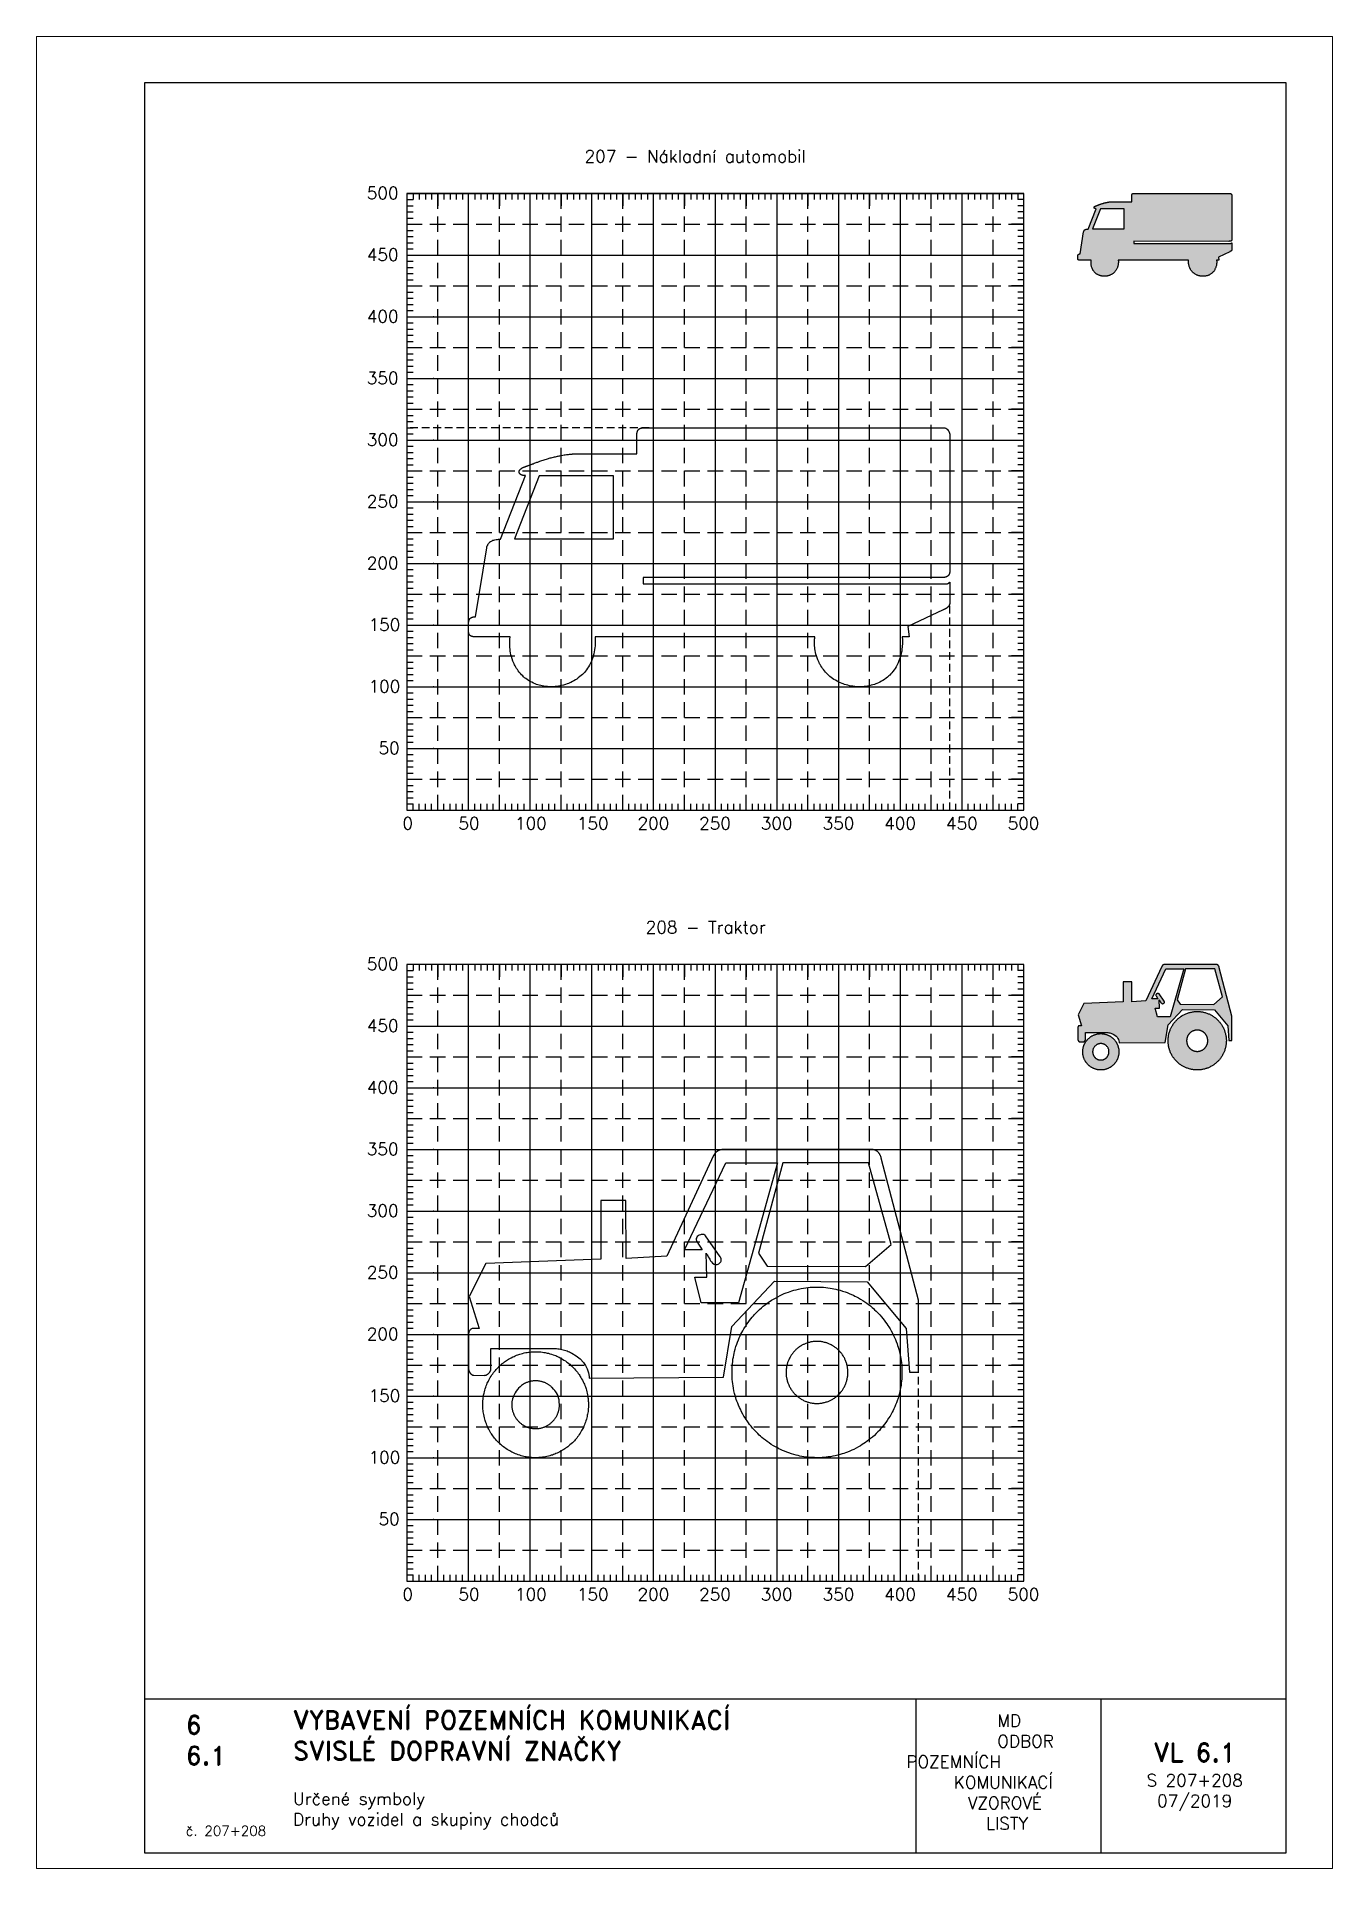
# Paper-space layout '207+208' of a CAD drawing. Header units: millimetres. Extents: x 0 to 210, y 0 to 297.
import ezdxf

# ---------------------------------------------------------------- set-up
doc = ezdxf.new("R2010")
doc.units = ezdxf.units.MM
doc.header["$LTSCALE"] = 5
doc.linetypes.add('ČÁRKOVANÁX2', pattern=[1.5, 1, -0.5])
for name, color, linetype in [('Kóty', 2, 'Continuous'), ('Pomocná', 2, 'Continuous'), ('Rozpiska', 7, 'Continuous'), ('Značka', 7, 'Continuous')]:
    doc.layers.add(name, color=color, linetype=linetype)
doc.layers.add('Rámeček', color=6, linetype='Continuous', plot=False)
doc.styles.get("Standard").update_dxf_attribs({"font": 'romand.shx', "height": 25})

psp = doc.layouts.new('207+208')

# ---------------------------------------------------------------- texts
at = {"layer": 'Kóty', "char_height": 2, "attachment_point": 1}
for s, insert in [('\\pi28.80942;207 - Nákladní automobil', (60, 278.6)), ('\\pi38.71423;208 - Traktor', (60, 153.6))]:
    psp.add_mtext_dynamic_manual_height_columns(s, width=100, gutter_width=125, heights=[0], dxfattribs=dict(at, insert=insert))
at = {"layer": 'Pomocná', "char_height": 2, "attachment_point": 1}
for s, insert in [('\\pi1.41968;500', (52.09, 272.65)), ('\\pi1.41968;450', (52.09, 262.65)), ('\\pi1.41968;400', (52.09, 252.65)), ('\\pi1.41968;350', (52.09, 242.65)), ('\\pi1.41968;300', (52.09, 232.65)), ('\\pi1.41968;250', (52.09, 222.65)), ('\\pi1.41968;200', (52.09, 212.65)), ('\\pi1.70539;150', (52.09, 202.65)), ('\\pi1.70539;100', (52.09, 192.65)), ('\\pi3.32444;50', (52.09, 182.65)), ('\\pi2.6146;0', (56.68, 170.43)), ('\\pi1.66222;50', (66.69, 170.43)), ('\\pi0.85269;100', (76.68, 170.43)), ('\\pi0.85269;150', (86.71, 170.43)), ('\\pi0.70984;200', (96.68, 170.43)), ('\\pi0.70984;250', (106.67, 170.43)), ('\\pi0.70984;300', (116.66, 170.43)), ('\\pi0.70984;350', (126.68, 170.43)), ('\\pi0.70984;400', (136.67, 170.43)), ('\\pi0.70984;450', (146.68, 170.43)), ('\\pi0.70984;500', (156.67, 170.43)), ('\\pi1.41968;500', (52.09, 147.65)), ('\\pi1.41968;450', (52.09, 137.65)), ('\\pi1.41968;400', (52.09, 127.65)), ('\\pi1.41968;350', (52.09, 117.65)), ('\\pi1.41968;300', (52.09, 107.65)), ('\\pi1.41968;250', (52.09, 97.65)), ('\\pi1.41968;200', (52.09, 87.65)), ('\\pi1.70539;150', (52.09, 77.65)), ('\\pi1.70539;100', (52.09, 67.65)), ('\\pi3.32444;50', (52.09, 57.65)), ('\\pi2.6146;0', (56.68, 45.43)), ('\\pi1.66222;50', (66.69, 45.43)), ('\\pi0.85269;100', (76.68, 45.43)), ('\\pi0.85269;150', (86.71, 45.43)), ('\\pi0.70984;200', (96.68, 45.43)), ('\\pi0.70984;250', (106.67, 45.43)), ('\\pi0.70984;300', (116.66, 45.43)), ('\\pi0.70984;350', (126.68, 45.43)), ('\\pi0.70984;400', (136.67, 45.43)), ('\\pi0.70984;450', (146.68, 45.43)), ('\\pi0.70984;500', (156.67, 45.43))]:
    psp.add_mtext_dynamic_manual_height_columns(s, width=6.5625, gutter_width=100, heights=[0], dxfattribs=dict(at, insert=insert))
at = {"layer": 'Rozpiska', "color": 7}
for s, width, heights, insert, char_height, attachment_point in [('6', 149.0422, [0], (24.17, 24.77), 3, 1), ('{\\C6;VYBAVENÍ POZEMNÍCH KOMUNIKACÍ\\P}SVISLÉ DOPRAVNÍ ZNAČKY{\\H1.34524x; }', 149.0422, [0], (41.56, 25.56), 3, 1), ('\\pi14.7414;{\\C6;MD\\P\\pi2.36044;}ODBOR POZEMNÍCH{\\H1.57143x; }\\P\\pi7.69378;KOMUNIKACÍ{\\H1.5x; }\\P\\pi9.97949;{\\C6;VZOROVÉ\\H1.47619x; \\H0.67742x;\\P\\pi12.93187;LISTY\\H1.26984x; }', 33.1018, [0], (140.95, 24.95), 2, 1), ('6.1', 149.0422, [0], (24.17, 19.78), 3, 1), ('{\\H1.5x;\\C6;VL 6.1\\P\\H0.66667x;S 207+208\\H1.66666x; \\H0.6x;\\P07/2019\\H1.80159x; }', 26.3848, [0], (187.69, 14.78), 2, 5), ('{\\C6;Určené symboly\\P}Druhy vozidel a skupiny chodců{\\H1.83333x; }', 149.0422, [0], (41.56, 12.29), 2, 1), ('{\\C6;č. 207+208}', 18.3305, [2.67], (24.17, 6.88), 1.6, 1)]:
    psp.add_mtext_dynamic_manual_height_columns(s, width=width, gutter_width=100, heights=heights, dxfattribs=dict(at, insert=insert, char_height=char_height, attachment_point=attachment_point))

# ---------------------------------------------------------------- hatches: boundary and pattern name
at = {"layer": 'Značka'}
h = psp.add_hatch(color=249, dxfattribs=at)
h.dxf.hatch_style = 1
edge = h.paths.add_edge_path()
edge.add_line((186.71, 260.73), (175.31, 260.73))
edge.add_line((175.31, 260.73), (175.31, 260.72))
edge.add_line((175.31, 260.72), (175.31, 260.72))
edge.add_line((175.31, 260.72), (175.31, 260.69))
edge.add_line((175.31, 260.69), (175.31, 260.66))
edge.add_line((175.31, 260.66), (175.32, 260.63))
edge.add_line((175.32, 260.63), (175.32, 260.6))
edge.add_line((175.32, 260.6), (175.32, 260.57))
edge.add_line((175.32, 260.57), (175.32, 260.54))
edge.add_line((175.32, 260.54), (175.32, 260.52))
edge.add_line((175.32, 260.52), (175.32, 260.49))
edge.add_line((175.32, 260.49), (175.32, 260.47))
edge.add_line((175.32, 260.47), (175.32, 260.44))
edge.add_line((175.32, 260.44), (175.32, 260.44))
edge.add_line((175.32, 260.44), (175.32, 260.44))
edge.add_line((175.32, 260.44), (175.32, 260.42))
edge.add_line((175.32, 260.42), (175.32, 260.4))
edge.add_line((175.32, 260.4), (175.32, 260.37))
edge.add_line((175.32, 260.37), (175.32, 260.34))
edge.add_line((175.32, 260.34), (175.31, 260.25))
edge.add_line((175.31, 260.25), (175.31, 260.17))
edge.add_line((175.31, 260.17), (175.29, 260.06))
edge.add_line((175.29, 260.06), (175.28, 259.95))
edge.add_line((175.28, 259.95), (175.25, 259.84))
edge.add_line((175.25, 259.84), (175.22, 259.73))
edge.add_line((175.22, 259.73), (175.2, 259.65))
edge.add_line((175.2, 259.65), (175.17, 259.56))
edge.add_line((175.17, 259.56), (175.12, 259.46))
edge.add_line((175.12, 259.46), (175.08, 259.36))
edge.add_line((175.08, 259.36), (175.03, 259.27))
edge.add_line((175.03, 259.27), (174.97, 259.17))
edge.add_line((174.97, 259.17), (174.93, 259.1))
edge.add_line((174.93, 259.1), (174.87, 259.03))
edge.add_line((174.87, 259.03), (174.82, 258.96))
edge.add_line((174.82, 258.96), (174.76, 258.89))
edge.add_line((174.76, 258.89), (174.71, 258.83))
edge.add_line((174.71, 258.83), (174.66, 258.78))
edge.add_line((174.66, 258.78), (174.59, 258.72))
edge.add_line((174.59, 258.72), (174.53, 258.67))
edge.add_line((174.53, 258.67), (174.45, 258.6))
edge.add_line((174.45, 258.6), (174.36, 258.54))
edge.add_line((174.36, 258.54), (174.29, 258.49))
edge.add_line((174.29, 258.49), (174.22, 258.45))
edge.add_line((174.22, 258.45), (174.14, 258.41))
edge.add_line((174.14, 258.41), (174.07, 258.37))
edge.add_line((174.07, 258.37), (174, 258.34))
edge.add_line((174, 258.34), (173.94, 258.31))
edge.add_line((173.94, 258.31), (173.86, 258.28))
edge.add_line((173.86, 258.28), (173.78, 258.26))
edge.add_line((173.78, 258.26), (173.68, 258.23))
edge.add_line((173.68, 258.23), (173.58, 258.2))
edge.add_line((173.58, 258.2), (173.5, 258.18))
edge.add_line((173.5, 258.18), (173.42, 258.17))
edge.add_line((173.42, 258.17), (173.33, 258.16))
edge.add_line((173.33, 258.16), (173.25, 258.15))
edge.add_line((173.25, 258.15), (173.18, 258.14))
edge.add_line((173.18, 258.14), (173.11, 258.14))
edge.add_arc((173.06, 260.36), 2.22, 269.0748, 271.2708, ccw=False)
edge.add_arc((173.07, 261.13), 2.99, 267.4448, 269.0662, ccw=False)
edge.add_line((172.94, 258.14), (172.84, 258.15))
edge.add_line((172.84, 258.15), (172.74, 258.16))
edge.add_line((172.74, 258.16), (172.66, 258.17))
edge.add_line((172.66, 258.17), (172.57, 258.19))
edge.add_line((172.57, 258.19), (172.49, 258.2))
edge.add_line((172.49, 258.2), (172.41, 258.23))
edge.add_line((172.41, 258.23), (172.35, 258.25))
edge.add_line((172.35, 258.25), (172.28, 258.27))
edge.add_line((172.28, 258.27), (172.2, 258.3))
edge.add_line((172.2, 258.3), (172.13, 258.33))
edge.add_line((172.13, 258.33), (172.03, 258.37))
edge.add_line((172.03, 258.37), (171.94, 258.42))
edge.add_line((171.94, 258.42), (171.87, 258.46))
edge.add_line((171.87, 258.46), (171.8, 258.51))
edge.add_line((171.8, 258.51), (171.73, 258.56))
edge.add_line((171.73, 258.56), (171.66, 258.61))
edge.add_line((171.66, 258.61), (171.61, 258.66))
edge.add_line((171.61, 258.66), (171.56, 258.7))
edge.add_line((171.56, 258.7), (171.5, 258.76))
edge.add_line((171.5, 258.76), (171.44, 258.83))
edge.add_line((171.44, 258.83), (171.38, 258.89))
edge.add_line((171.38, 258.89), (171.33, 258.97))
edge.add_line((171.33, 258.97), (171.28, 259.03))
edge.add_line((171.28, 259.03), (171.24, 259.09))
edge.add_line((171.24, 259.09), (171.2, 259.16))
edge.add_line((171.2, 259.16), (171.16, 259.23))
edge.add_line((171.16, 259.23), (171.13, 259.28))
edge.add_line((171.13, 259.28), (171.11, 259.34))
edge.add_line((171.11, 259.34), (171.08, 259.41))
edge.add_line((171.08, 259.41), (171.05, 259.48))
edge.add_line((171.05, 259.48), (171.01, 259.59))
edge.add_line((171.01, 259.59), (170.98, 259.7))
edge.add_line((170.98, 259.7), (170.95, 259.8))
edge.add_line((170.95, 259.8), (170.93, 259.9))
edge.add_line((170.93, 259.9), (170.91, 260))
edge.add_line((170.91, 260), (170.9, 260.09))
edge.add_line((170.9, 260.09), (170.89, 260.17))
edge.add_line((170.89, 260.17), (170.89, 260.25))
edge.add_line((170.89, 260.25), (170.89, 260.35))
edge.add_line((170.89, 260.35), (170.89, 260.45))
edge.add_line((170.89, 260.45), (170.89, 260.49))
edge.add_line((170.89, 260.49), (170.89, 260.52))
edge.add_line((170.89, 260.52), (170.89, 260.55))
edge.add_line((170.89, 260.55), (170.89, 260.57))
edge.add_line((170.89, 260.57), (170.89, 260.6))
edge.add_line((170.89, 260.6), (170.9, 260.63))
edge.add_line((170.9, 260.63), (170.9, 260.65))
edge.add_line((170.9, 260.65), (170.9, 260.67))
edge.add_line((170.9, 260.67), (170.9, 260.7))
edge.add_line((170.9, 260.7), (170.9, 260.72))
edge.add_line((170.9, 260.72), (170.9, 260.72))
edge.add_line((170.9, 260.72), (170.9, 260.73))
edge.add_line((170.9, 260.73), (169.15, 260.73))
edge.add_line((169.15, 260.73), (169.15, 260.73))
edge.add_line((169.15, 260.73), (169.15, 260.73))
edge.add_line((169.15, 260.73), (169.15, 260.73))
edge.add_line((169.15, 260.73), (169.15, 260.73))
edge.add_line((169.15, 260.73), (169.14, 260.73))
edge.add_line((169.14, 260.73), (169.14, 260.73))
edge.add_line((169.14, 260.73), (169.14, 260.73))
edge.add_line((169.14, 260.73), (169.14, 260.73))
edge.add_line((169.14, 260.73), (169.13, 260.73))
edge.add_line((169.13, 260.73), (169.13, 260.73))
edge.add_line((169.13, 260.73), (169.13, 260.73))
edge.add_line((169.13, 260.73), (169.13, 260.73))
edge.add_line((169.13, 260.73), (169.11, 260.73))
edge.add_line((169.11, 260.73), (169.09, 260.73))
edge.add_line((169.09, 260.73), (169.07, 260.73))
edge.add_line((169.07, 260.73), (169.06, 260.73))
edge.add_line((169.06, 260.73), (169.04, 260.73))
edge.add_line((169.04, 260.73), (169.03, 260.73))
edge.add_line((169.03, 260.73), (169.01, 260.73))
edge.add_line((169.01, 260.73), (169, 260.74))
edge.add_line((169, 260.74), (168.99, 260.74))
edge.add_line((168.99, 260.74), (168.97, 260.74))
edge.add_line((168.97, 260.74), (168.96, 260.74))
edge.add_line((168.96, 260.74), (168.95, 260.75))
edge.add_line((168.95, 260.75), (168.94, 260.75))
edge.add_line((168.94, 260.75), (168.93, 260.75))
edge.add_line((168.93, 260.75), (168.92, 260.75))
edge.add_line((168.92, 260.75), (168.91, 260.76))
edge.add_line((168.91, 260.76), (168.91, 260.76))
edge.add_line((168.91, 260.76), (168.9, 260.76))
edge.add_line((168.9, 260.76), (168.89, 260.76))
edge.add_line((168.89, 260.76), (168.88, 260.77))
edge.add_line((168.88, 260.77), (168.88, 260.77))
edge.add_line((168.88, 260.77), (168.87, 260.78))
edge.add_line((168.87, 260.78), (168.86, 260.78))
edge.add_line((168.86, 260.78), (168.86, 260.78))
edge.add_line((168.86, 260.78), (168.85, 260.78))
edge.add_line((168.85, 260.78), (168.85, 260.79))
edge.add_line((168.85, 260.79), (168.85, 260.79))
edge.add_line((168.85, 260.79), (168.84, 260.79))
edge.add_line((168.84, 260.79), (168.84, 260.8))
edge.add_line((168.84, 260.8), (168.83, 260.8))
edge.add_line((168.83, 260.8), (168.83, 260.8))
edge.add_line((168.83, 260.8), (168.82, 260.81))
edge.add_line((168.82, 260.81), (168.82, 260.81))
edge.add_line((168.82, 260.81), (168.81, 260.82))
edge.add_line((168.81, 260.82), (168.81, 260.82))
edge.add_line((168.81, 260.82), (168.81, 260.82))
edge.add_line((168.81, 260.82), (168.8, 260.83))
edge.add_line((168.8, 260.83), (168.8, 260.83))
edge.add_line((168.8, 260.83), (168.8, 260.84))
edge.add_line((168.8, 260.84), (168.79, 260.84))
edge.add_line((168.79, 260.84), (168.79, 260.85))
edge.add_line((168.79, 260.85), (168.79, 260.85))
edge.add_line((168.79, 260.85), (168.78, 260.86))
edge.add_line((168.78, 260.86), (168.78, 260.86))
edge.add_line((168.78, 260.86), (168.78, 260.87))
edge.add_line((168.78, 260.87), (168.78, 260.87))
edge.add_line((168.78, 260.87), (168.77, 260.88))
edge.add_line((168.77, 260.88), (168.77, 260.88))
edge.add_line((168.77, 260.88), (168.77, 260.89))
edge.add_line((168.77, 260.89), (168.77, 260.89))
edge.add_line((168.77, 260.89), (168.77, 260.9))
edge.add_line((168.77, 260.9), (168.76, 260.9))
edge.add_line((168.76, 260.9), (168.76, 260.91))
edge.add_line((168.76, 260.91), (168.76, 260.91))
edge.add_line((168.76, 260.91), (168.76, 260.92))
edge.add_line((168.76, 260.92), (168.76, 260.92))
edge.add_line((168.76, 260.92), (168.76, 260.93))
edge.add_line((168.76, 260.93), (168.76, 260.93))
edge.add_line((168.76, 260.93), (168.76, 260.94))
edge.add_line((168.76, 260.94), (168.76, 260.94))
edge.add_line((168.76, 260.94), (168.75, 260.95))
edge.add_line((168.75, 260.95), (168.75, 260.95))
edge.add_line((168.75, 260.95), (168.75, 260.96))
edge.add_line((168.75, 260.96), (168.75, 260.97))
edge.add_line((168.75, 260.97), (168.75, 260.97))
edge.add_line((168.75, 260.97), (168.75, 260.98))
edge.add_line((168.75, 260.98), (168.75, 260.98))
edge.add_line((168.75, 260.98), (168.75, 260.99))
edge.add_line((168.75, 260.99), (168.75, 261))
edge.add_line((168.75, 261), (168.75, 261))
edge.add_line((168.75, 261), (168.75, 261))
edge.add_line((168.75, 261), (168.75, 261.01))
edge.add_line((168.75, 261.01), (168.75, 261.01))
edge.add_line((168.75, 261.01), (168.75, 261.01))
edge.add_line((168.75, 261.01), (168.75, 261.01))
edge.add_line((168.75, 261.01), (168.75, 261.01))
edge.add_line((168.75, 261.01), (168.75, 261.02))
edge.add_line((168.75, 261.02), (168.75, 261.02))
edge.add_line((168.75, 261.02), (168.75, 261.02))
edge.add_line((168.75, 261.02), (168.75, 261.02))
edge.add_line((168.75, 261.02), (168.75, 261.03))
edge.add_line((168.75, 261.03), (168.75, 261.03))
edge.add_line((168.75, 261.03), (168.75, 261.04))
edge.add_line((168.75, 261.04), (168.75, 261.06))
edge.add_line((168.75, 261.06), (168.75, 261.09))
edge.add_line((168.75, 261.09), (168.75, 261.12))
edge.add_line((168.75, 261.12), (168.75, 261.15))
edge.add_line((168.75, 261.15), (168.75, 261.19))
edge.add_line((168.75, 261.19), (168.75, 261.23))
edge.add_line((168.75, 261.23), (168.75, 261.27))
edge.add_line((168.75, 261.27), (168.75, 261.3))
edge.add_line((168.75, 261.3), (168.75, 261.34))
edge.add_line((168.75, 261.34), (168.75, 261.38))
edge.add_line((168.75, 261.38), (168.75, 261.42))
edge.add_line((168.75, 261.42), (168.75, 261.43))
edge.add_line((168.75, 261.43), (168.75, 261.45))
edge.add_line((168.75, 261.45), (168.75, 261.46))
edge.add_line((168.75, 261.46), (168.75, 261.48))
edge.add_line((168.75, 261.48), (168.75, 261.49))
edge.add_line((168.75, 261.49), (168.76, 261.5))
edge.add_line((168.76, 261.5), (168.76, 261.51))
edge.add_line((168.76, 261.51), (168.76, 261.52))
edge.add_line((168.76, 261.52), (168.76, 261.54))
edge.add_line((168.76, 261.54), (168.76, 261.55))
edge.add_line((168.76, 261.55), (168.77, 261.56))
edge.add_line((168.77, 261.56), (168.77, 261.57))
edge.add_line((168.77, 261.57), (168.77, 261.58))
edge.add_line((168.77, 261.58), (168.77, 261.59))
edge.add_line((168.77, 261.59), (168.78, 261.59))
edge.add_line((168.78, 261.59), (168.78, 261.6))
edge.add_line((168.78, 261.6), (168.78, 261.61))
edge.add_line((168.78, 261.61), (168.78, 261.61))
edge.add_line((168.78, 261.61), (168.79, 261.62))
edge.add_line((168.79, 261.62), (168.79, 261.63))
edge.add_line((168.79, 261.63), (168.8, 261.64))
edge.add_line((168.8, 261.64), (168.8, 261.64))
edge.add_line((168.8, 261.64), (168.8, 261.65))
edge.add_line((168.8, 261.65), (168.81, 261.66))
edge.add_line((168.81, 261.66), (168.81, 261.66))
edge.add_line((168.81, 261.66), (168.82, 261.67))
edge.add_line((168.82, 261.67), (168.82, 261.67))
edge.add_line((168.82, 261.67), (168.82, 261.68))
edge.add_line((168.82, 261.68), (168.83, 261.68))
edge.add_line((168.83, 261.68), (168.83, 261.69))
edge.add_line((168.83, 261.69), (168.84, 261.69))
edge.add_line((168.84, 261.69), (168.85, 261.7))
edge.add_line((168.85, 261.7), (168.85, 261.7))
edge.add_line((168.85, 261.7), (168.86, 261.71))
edge.add_line((168.86, 261.71), (168.86, 261.71))
edge.add_line((168.86, 261.71), (168.87, 261.72))
edge.add_line((168.87, 261.72), (168.87, 261.72))
edge.add_line((168.87, 261.72), (168.88, 261.72))
edge.add_line((168.88, 261.72), (168.89, 261.73))
edge.add_line((168.89, 261.73), (168.89, 261.73))
edge.add_line((168.89, 261.73), (168.9, 261.73))
edge.add_line((168.9, 261.73), (168.91, 261.74))
edge.add_line((168.91, 261.74), (168.92, 261.74))
edge.add_line((168.92, 261.74), (168.92, 261.74))
edge.add_line((168.92, 261.74), (168.93, 261.75))
edge.add_line((168.93, 261.75), (168.94, 261.75))
edge.add_line((168.94, 261.75), (168.94, 261.75))
edge.add_line((168.94, 261.75), (168.95, 261.75))
edge.add_line((168.95, 261.75), (168.96, 261.75))
edge.add_line((168.96, 261.75), (168.97, 261.76))
edge.add_line((168.97, 261.76), (168.97, 261.76))
edge.add_line((168.97, 261.76), (168.98, 261.76))
edge.add_line((168.98, 261.76), (168.98, 261.76))
edge.add_line((168.98, 261.76), (168.99, 261.76))
edge.add_line((168.99, 261.76), (168.99, 261.76))
edge.add_line((168.99, 261.76), (169, 261.76))
edge.add_line((169, 261.76), (169, 261.76))
edge.add_line((169, 261.76), (169, 261.76))
edge.add_line((169, 261.76), (169.01, 261.76))
edge.add_line((169.01, 261.76), (169.01, 261.77))
edge.add_line((169.01, 261.77), (169.02, 261.77))
edge.add_line((169.02, 261.77), (169.03, 261.77))
edge.add_line((169.03, 261.77), (169.04, 261.77))
edge.add_line((169.04, 261.77), (169.05, 261.77))
edge.add_line((169.05, 261.77), (169.05, 261.77))
edge.add_line((169.05, 261.77), (169.06, 261.77))
edge.add_line((169.06, 261.77), (169.07, 261.77))
edge.add_line((169.07, 261.77), (169.07, 261.77))
edge.add_line((169.07, 261.77), (169.08, 261.77))
edge.add_line((169.08, 261.77), (169.09, 261.77))
edge.add_line((169.09, 261.77), (169.09, 261.77))
edge.add_line((169.09, 261.77), (169.09, 261.77))
edge.add_line((169.09, 261.77), (169.1, 261.77))
edge.add_line((169.1, 261.77), (169.1, 261.77))
edge.add_line((169.1, 261.77), (169.1, 261.77))
edge.add_line((169.1, 261.77), (169.1, 261.77))
edge.add_line((169.1, 261.77), (169.11, 261.77))
edge.add_line((169.11, 261.77), (169.11, 261.77))
edge.add_line((169.11, 261.77), (169.11, 261.77))
edge.add_line((169.11, 261.77), (169.11, 261.77))
edge.add_line((169.11, 261.77), (169.11, 261.77))
edge.add_line((169.11, 261.77), (169.11, 261.77))
edge.add_line((169.11, 261.77), (169.69, 265.34))
edge.add_line((169.69, 265.34), (169.69, 265.34))
edge.add_line((169.69, 265.34), (169.69, 265.35))
edge.add_line((169.69, 265.35), (169.69, 265.35))
edge.add_line((169.69, 265.35), (169.69, 265.35))
edge.add_line((169.69, 265.35), (169.69, 265.35))
edge.add_line((169.69, 265.35), (169.69, 265.35))
edge.add_line((169.69, 265.35), (169.69, 265.36))
edge.add_line((169.69, 265.36), (169.7, 265.37))
edge.add_line((169.7, 265.37), (169.7, 265.37))
edge.add_line((169.7, 265.37), (169.7, 265.38))
edge.add_line((169.7, 265.38), (169.7, 265.38))
edge.add_line((169.7, 265.38), (169.7, 265.39))
edge.add_line((169.7, 265.39), (169.7, 265.39))
edge.add_line((169.7, 265.39), (169.7, 265.4))
edge.add_line((169.7, 265.4), (169.7, 265.4))
edge.add_line((169.7, 265.4), (169.71, 265.4))
edge.add_line((169.71, 265.4), (169.71, 265.41))
edge.add_line((169.71, 265.41), (169.71, 265.41))
edge.add_line((169.71, 265.41), (169.71, 265.41))
edge.add_line((169.71, 265.41), (169.71, 265.42))
edge.add_line((169.71, 265.42), (169.71, 265.43))
edge.add_line((169.71, 265.43), (169.72, 265.45))
edge.add_line((169.72, 265.45), (169.73, 265.47))
edge.add_line((169.73, 265.47), (169.74, 265.5))
edge.add_line((169.74, 265.5), (169.76, 265.53))
edge.add_line((169.76, 265.53), (169.77, 265.55))
edge.add_line((169.77, 265.55), (169.78, 265.57))
edge.add_line((169.78, 265.57), (169.8, 265.59))
edge.add_line((169.8, 265.59), (169.81, 265.61))
edge.add_line((169.81, 265.61), (169.83, 265.63))
edge.add_line((169.83, 265.63), (169.85, 265.65))
edge.add_line((169.85, 265.65), (169.85, 265.65))
edge.add_line((169.85, 265.65), (169.86, 265.65))
edge.add_line((169.86, 265.65), (169.86, 265.65))
edge.add_line((169.86, 265.65), (169.86, 265.65))
edge.add_line((169.86, 265.65), (169.86, 265.66))
edge.add_line((169.86, 265.66), (169.86, 265.66))
edge.add_line((169.86, 265.66), (169.86, 265.66))
edge.add_line((169.86, 265.66), (169.86, 265.66))
edge.add_line((169.86, 265.66), (169.86, 265.66))
edge.add_line((169.86, 265.66), (169.86, 265.66))
edge.add_line((169.86, 265.66), (169.86, 265.66))
edge.add_line((169.86, 265.66), (169.86, 265.66))
edge.add_line((169.86, 265.66), (169.86, 265.66))
edge.add_line((169.86, 265.66), (169.86, 265.66))
edge.add_line((169.86, 265.66), (169.87, 265.66))
edge.add_line((169.87, 265.66), (169.88, 265.67))
edge.add_line((169.88, 265.67), (169.89, 265.68))
edge.add_line((169.89, 265.68), (169.9, 265.69))
edge.add_line((169.9, 265.69), (169.93, 265.71))
edge.add_line((169.93, 265.71), (169.97, 265.72))
edge.add_line((169.97, 265.72), (170.02, 265.74))
edge.add_line((170.02, 265.74), (170.07, 265.76))
edge.add_line((170.07, 265.76), (170.12, 265.77))
edge.add_line((170.12, 265.77), (170.17, 265.78))
edge.add_line((170.17, 265.78), (170.22, 265.79))
edge.add_line((170.22, 265.79), (170.26, 265.79))
edge.add_line((170.26, 265.79), (170.3, 265.8))
edge.add_line((170.3, 265.8), (170.34, 265.8))
edge.add_line((170.34, 265.8), (170.35, 265.8))
edge.add_line((170.35, 265.8), (170.36, 265.8))
edge.add_line((170.36, 265.8), (170.36, 265.8))
edge.add_line((170.36, 265.8), (170.36, 265.8))
edge.add_line((170.36, 265.8), (170.36, 265.8))
edge.add_line((170.36, 265.8), (170.36, 265.8))
edge.add_line((170.36, 265.8), (170.37, 265.8))
edge.add_line((170.37, 265.8), (170.37, 265.8))
edge.add_line((170.37, 265.8), (170.38, 265.8))
edge.add_line((170.38, 265.8), (170.38, 265.8))
edge.add_line((170.38, 265.8), (170.39, 265.8))
edge.add_line((170.39, 265.8), (170.39, 265.8))
edge.add_line((170.39, 265.8), (170.4, 265.8))
edge.add_line((170.4, 265.8), (170.4, 265.8))
edge.add_line((170.4, 265.8), (170.4, 265.8))
edge.add_line((170.4, 265.8), (170.41, 265.8))
edge.add_line((170.41, 265.8), (170.41, 265.8))
edge.add_line((170.41, 265.8), (170.41, 265.8))
edge.add_line((170.41, 265.8), (171.7, 269.1))
edge.add_line((171.7, 269.1), (171.7, 269.1))
edge.add_line((171.7, 269.1), (171.7, 269.1))
edge.add_line((171.7, 269.1), (171.69, 269.1))
edge.add_line((171.69, 269.1), (171.69, 269.1))
edge.add_line((171.69, 269.1), (171.69, 269.1))
edge.add_line((171.69, 269.1), (171.68, 269.1))
edge.add_line((171.68, 269.1), (171.68, 269.1))
edge.add_line((171.68, 269.1), (171.68, 269.1))
edge.add_line((171.68, 269.1), (171.68, 269.1))
edge.add_line((171.68, 269.1), (171.67, 269.1))
edge.add_line((171.67, 269.1), (171.67, 269.1))
edge.add_arc((171.67, 269.92), 0.822, 269.185, 270.3906, ccw=False)
edge.add_line((171.65, 269.1), (171.64, 269.1))
edge.add_line((171.64, 269.1), (171.62, 269.1))
edge.add_line((171.62, 269.1), (171.61, 269.1))
edge.add_line((171.61, 269.1), (171.59, 269.11))
edge.add_line((171.59, 269.11), (171.58, 269.11))
edge.add_line((171.58, 269.11), (171.57, 269.11))
edge.add_line((171.57, 269.11), (171.56, 269.11))
edge.add_line((171.56, 269.11), (171.54, 269.12))
edge.add_line((171.54, 269.12), (171.53, 269.12))
edge.add_line((171.53, 269.12), (171.52, 269.13))
edge.add_line((171.52, 269.13), (171.5, 269.13))
edge.add_line((171.5, 269.13), (171.49, 269.14))
edge.add_line((171.49, 269.14), (171.49, 269.14))
edge.add_line((171.49, 269.14), (171.48, 269.15))
edge.add_line((171.48, 269.15), (171.47, 269.15))
edge.add_line((171.47, 269.15), (171.46, 269.16))
edge.add_line((171.46, 269.16), (171.45, 269.16))
edge.add_line((171.45, 269.16), (171.44, 269.17))
edge.add_line((171.44, 269.17), (171.44, 269.17))
edge.add_line((171.44, 269.17), (171.43, 269.18))
edge.add_line((171.43, 269.18), (171.42, 269.18))
edge.add_line((171.42, 269.18), (171.42, 269.19))
edge.add_line((171.42, 269.19), (171.41, 269.19))
edge.add_line((171.41, 269.19), (171.41, 269.2))
edge.add_line((171.41, 269.2), (171.41, 269.2))
edge.add_line((171.41, 269.2), (171.4, 269.21))
edge.add_line((171.4, 269.21), (171.4, 269.21))
edge.add_line((171.4, 269.21), (171.4, 269.22))
edge.add_line((171.4, 269.22), (171.39, 269.22))
edge.add_line((171.39, 269.22), (171.39, 269.23))
edge.add_line((171.39, 269.23), (171.39, 269.24))
edge.add_line((171.39, 269.24), (171.38, 269.24))
edge.add_line((171.38, 269.24), (171.38, 269.25))
edge.add_line((171.38, 269.25), (171.38, 269.25))
edge.add_line((171.38, 269.25), (171.38, 269.26))
edge.add_line((171.38, 269.26), (171.37, 269.26))
edge.add_line((171.37, 269.26), (171.37, 269.27))
edge.add_line((171.37, 269.27), (171.37, 269.27))
edge.add_line((171.37, 269.27), (171.37, 269.28))
edge.add_line((171.37, 269.28), (171.37, 269.29))
edge.add_line((171.37, 269.29), (171.37, 269.3))
edge.add_line((171.37, 269.3), (171.37, 269.3))
edge.add_line((171.37, 269.3), (171.37, 269.31))
edge.add_line((171.37, 269.31), (171.37, 269.32))
edge.add_line((171.37, 269.32), (171.37, 269.32))
edge.add_line((171.37, 269.32), (171.37, 269.33))
edge.add_line((171.37, 269.33), (171.38, 269.33))
edge.add_line((171.38, 269.33), (171.38, 269.34))
edge.add_line((171.38, 269.34), (171.38, 269.34))
edge.add_line((171.38, 269.34), (171.38, 269.35))
edge.add_line((171.38, 269.35), (171.39, 269.36))
edge.add_line((171.39, 269.36), (171.39, 269.37))
edge.add_line((171.39, 269.37), (171.39, 269.37))
edge.add_line((171.39, 269.37), (171.4, 269.38))
edge.add_line((171.4, 269.38), (171.4, 269.39))
edge.add_line((171.4, 269.39), (171.41, 269.39))
edge.add_line((171.41, 269.39), (171.41, 269.4))
edge.add_line((171.41, 269.4), (171.42, 269.4))
edge.add_line((171.42, 269.4), (171.42, 269.41))
edge.add_line((171.42, 269.41), (171.43, 269.42))
edge.add_line((171.43, 269.42), (171.44, 269.43))
edge.add_line((171.44, 269.43), (171.45, 269.43))
edge.add_line((171.45, 269.43), (171.45, 269.44))
edge.add_line((171.45, 269.44), (171.46, 269.45))
edge.add_line((171.46, 269.45), (171.47, 269.45))
edge.add_line((171.47, 269.45), (171.48, 269.46))
edge.add_line((171.48, 269.46), (171.48, 269.46))
edge.add_line((171.48, 269.46), (171.49, 269.47))
edge.add_line((171.49, 269.47), (171.5, 269.48))
edge.add_line((171.5, 269.48), (171.52, 269.49))
edge.add_line((171.52, 269.49), (171.54, 269.5))
edge.add_line((171.54, 269.5), (171.55, 269.51))
edge.add_line((171.55, 269.51), (171.57, 269.52))
edge.add_line((171.57, 269.52), (171.59, 269.52))
edge.add_line((171.59, 269.52), (171.6, 269.53))
edge.add_line((171.6, 269.53), (171.62, 269.54))
edge.add_line((171.62, 269.54), (171.63, 269.54))
edge.add_line((171.63, 269.54), (171.65, 269.55))
edge.add_line((171.65, 269.55), (171.67, 269.56))
edge.add_line((171.67, 269.56), (171.67, 269.56))
edge.add_line((171.67, 269.56), (171.68, 269.56))
edge.add_line((171.68, 269.56), (171.68, 269.56))
edge.add_line((171.68, 269.56), (171.69, 269.56))
edge.add_line((171.69, 269.56), (171.69, 269.57))
edge.add_line((171.69, 269.57), (171.7, 269.57))
edge.add_line((171.7, 269.57), (171.7, 269.57))
edge.add_line((171.7, 269.57), (171.7, 269.57))
edge.add_line((171.7, 269.57), (171.71, 269.57))
edge.add_line((171.71, 269.57), (171.71, 269.57))
edge.add_line((171.71, 269.57), (171.72, 269.58))
edge.add_line((171.72, 269.58), (171.72, 269.58))
edge.add_line((171.72, 269.58), (171.73, 269.58))
edge.add_line((171.73, 269.58), (171.73, 269.58))
edge.add_line((171.73, 269.58), (171.74, 269.58))
edge.add_line((171.74, 269.58), (171.74, 269.58))
edge.add_line((171.74, 269.58), (171.74, 269.58))
edge.add_line((171.74, 269.58), (171.75, 269.58))
edge.add_line((171.75, 269.58), (171.75, 269.59))
edge.add_line((171.75, 269.59), (171.75, 269.59))
edge.add_line((171.75, 269.59), (171.76, 269.59))
edge.add_line((171.76, 269.59), (171.77, 269.59))
edge.add_line((171.77, 269.59), (171.78, 269.6))
edge.add_line((171.78, 269.6), (171.79, 269.6))
edge.add_line((171.79, 269.6), (171.8, 269.6))
edge.add_line((171.8, 269.6), (171.81, 269.61))
edge.add_line((171.81, 269.61), (171.81, 269.61))
edge.add_line((171.81, 269.61), (171.82, 269.61))
edge.add_line((171.82, 269.61), (171.83, 269.62))
edge.add_line((171.83, 269.62), (171.84, 269.62))
edge.add_line((171.84, 269.62), (171.87, 269.63))
edge.add_line((171.87, 269.63), (171.9, 269.64))
edge.add_line((171.9, 269.64), (171.93, 269.65))
edge.add_line((171.93, 269.65), (171.95, 269.66))
edge.add_line((171.95, 269.66), (171.98, 269.67))
edge.add_line((171.98, 269.67), (172, 269.68))
edge.add_line((172, 269.68), (172.03, 269.69))
edge.add_line((172.03, 269.69), (172.05, 269.7))
edge.add_line((172.05, 269.7), (172.07, 269.71))
edge.add_line((172.07, 269.71), (172.1, 269.72))
edge.add_line((172.1, 269.72), (172.15, 269.74))
edge.add_line((172.15, 269.74), (172.21, 269.76))
edge.add_line((172.21, 269.76), (172.25, 269.78))
edge.add_line((172.25, 269.78), (172.3, 269.79))
edge.add_line((172.3, 269.79), (172.34, 269.81))
edge.add_line((172.34, 269.81), (172.39, 269.82))
edge.add_line((172.39, 269.82), (172.42, 269.84))
edge.add_line((172.42, 269.84), (172.46, 269.85))
edge.add_line((172.46, 269.85), (172.5, 269.87))
edge.add_line((172.5, 269.87), (172.55, 269.88))
edge.add_line((172.55, 269.88), (172.61, 269.9))
edge.add_line((172.61, 269.9), (172.68, 269.92))
edge.add_line((172.68, 269.92), (172.73, 269.94))
edge.add_line((172.73, 269.94), (172.79, 269.96))
edge.add_line((172.79, 269.96), (172.84, 269.97))
edge.add_line((172.84, 269.97), (172.9, 269.99))
edge.add_line((172.9, 269.99), (172.94, 270))
edge.add_line((172.94, 270), (172.98, 270.01))
edge.add_line((172.98, 270.01), (173.04, 270.03))
edge.add_line((173.04, 270.03), (173.09, 270.04))
edge.add_line((173.09, 270.04), (173.15, 270.06))
edge.add_line((173.15, 270.06), (173.21, 270.07))
edge.add_line((173.21, 270.07), (173.26, 270.08))
edge.add_line((173.26, 270.08), (173.31, 270.09))
edge.add_line((173.31, 270.09), (173.36, 270.1))
edge.add_line((173.36, 270.1), (173.4, 270.11))
edge.add_line((173.4, 270.11), (173.44, 270.12))
edge.add_line((173.44, 270.12), (173.48, 270.13))
edge.add_line((173.48, 270.13), (173.53, 270.14))
edge.add_line((173.53, 270.14), (173.58, 270.15))
edge.add_line((173.58, 270.15), (173.65, 270.16))
edge.add_line((173.65, 270.16), (173.71, 270.17))
edge.add_line((173.71, 270.17), (173.77, 270.18))
edge.add_line((173.77, 270.18), (173.83, 270.19))
edge.add_line((173.83, 270.19), (173.88, 270.2))
edge.add_line((173.88, 270.2), (173.94, 270.2))
edge.add_line((173.94, 270.2), (173.98, 270.21))
edge.add_line((173.98, 270.21), (174.03, 270.21))
edge.add_line((174.03, 270.21), (174.07, 270.22))
edge.add_line((174.07, 270.22), (174.12, 270.22))
edge.add_line((174.12, 270.22), (174.13, 270.22))
edge.add_line((174.13, 270.22), (174.14, 270.22))
edge.add_line((174.14, 270.22), (174.14, 270.22))
edge.add_line((174.14, 270.22), (174.14, 270.22))
edge.add_line((174.14, 270.22), (174.14, 270.22))
edge.add_line((174.14, 270.22), (174.15, 270.22))
edge.add_line((174.15, 270.22), (174.15, 270.22))
edge.add_line((174.15, 270.22), (174.16, 270.22))
edge.add_line((174.16, 270.22), (174.17, 270.22))
edge.add_line((174.17, 270.22), (174.18, 270.22))
edge.add_line((174.18, 270.22), (174.19, 270.22))
edge.add_line((174.19, 270.22), (174.2, 270.22))
edge.add_line((174.2, 270.22), (174.21, 270.23))
edge.add_line((174.21, 270.23), (174.22, 270.23))
edge.add_line((174.22, 270.23), (174.23, 270.23))
edge.add_line((174.23, 270.23), (174.24, 270.23))
edge.add_line((174.24, 270.23), (174.24, 270.23))
edge.add_line((174.24, 270.23), (174.24, 270.23))
edge.add_line((174.24, 270.23), (177.48, 270.23))
edge.add_line((177.48, 270.23), (177.48, 271.16))
edge.add_line((177.48, 271.16), (177.48, 271.16))
edge.add_line((177.48, 271.16), (177.48, 271.17))
edge.add_line((177.48, 271.17), (177.48, 271.17))
edge.add_line((177.48, 271.17), (177.48, 271.17))
edge.add_line((177.48, 271.17), (177.48, 271.17))
edge.add_line((177.48, 271.17), (177.48, 271.18))
edge.add_line((177.48, 271.18), (177.48, 271.18))
edge.add_line((177.48, 271.18), (177.48, 271.18))
edge.add_line((177.48, 271.18), (177.48, 271.19))
edge.add_line((177.48, 271.19), (177.48, 271.19))
edge.add_line((177.48, 271.19), (177.48, 271.19))
edge.add_line((177.48, 271.19), (177.48, 271.2))
edge.add_line((177.48, 271.2), (177.48, 271.22))
edge.add_line((177.48, 271.22), (177.48, 271.24))
edge.add_line((177.48, 271.24), (177.48, 271.25))
edge.add_line((177.48, 271.25), (177.48, 271.27))
edge.add_line((177.48, 271.27), (177.49, 271.29))
edge.add_line((177.49, 271.29), (177.49, 271.3))
edge.add_line((177.49, 271.3), (177.49, 271.32))
edge.add_line((177.49, 271.32), (177.49, 271.33))
edge.add_line((177.49, 271.33), (177.5, 271.34))
edge.add_line((177.5, 271.34), (177.5, 271.36))
edge.add_line((177.5, 271.36), (177.51, 271.37))
edge.add_line((177.51, 271.37), (177.51, 271.38))
edge.add_line((177.51, 271.38), (177.51, 271.39))
edge.add_line((177.51, 271.39), (177.51, 271.4))
edge.add_line((177.51, 271.4), (177.52, 271.41))
edge.add_line((177.52, 271.41), (177.52, 271.42))
edge.add_line((177.52, 271.42), (177.52, 271.43))
edge.add_line((177.52, 271.43), (177.53, 271.43))
edge.add_line((177.53, 271.43), (177.53, 271.44))
edge.add_line((177.53, 271.44), (177.54, 271.45))
edge.add_line((177.54, 271.45), (177.54, 271.46))
edge.add_line((177.54, 271.46), (177.55, 271.46))
edge.add_line((177.55, 271.46), (177.55, 271.47))
edge.add_line((177.55, 271.47), (177.55, 271.48))
edge.add_line((177.55, 271.48), (177.56, 271.48))
edge.add_line((177.56, 271.48), (177.56, 271.49))
edge.add_line((177.56, 271.49), (177.57, 271.49))
edge.add_line((177.57, 271.49), (177.57, 271.49))
edge.add_line((177.57, 271.49), (177.58, 271.5))
edge.add_line((177.58, 271.5), (177.58, 271.5))
edge.add_line((177.58, 271.5), (177.59, 271.51))
edge.add_line((177.59, 271.51), (177.59, 271.52))
edge.add_line((177.59, 271.52), (177.6, 271.52))
edge.add_line((177.6, 271.52), (177.61, 271.52))
edge.add_line((177.61, 271.52), (177.61, 271.53))
edge.add_line((177.61, 271.53), (177.62, 271.53))
edge.add_line((177.62, 271.53), (177.62, 271.53))
edge.add_line((177.62, 271.53), (177.63, 271.54))
edge.add_line((177.63, 271.54), (177.63, 271.54))
edge.add_line((177.63, 271.54), (177.64, 271.54))
edge.add_line((177.64, 271.54), (177.65, 271.55))
edge.add_line((177.65, 271.55), (177.66, 271.55))
edge.add_line((177.66, 271.55), (177.67, 271.56))
edge.add_line((177.67, 271.56), (177.68, 271.56))
edge.add_line((177.68, 271.56), (177.69, 271.56))
edge.add_line((177.69, 271.56), (177.69, 271.56))
edge.add_line((177.69, 271.56), (177.7, 271.57))
edge.add_line((177.7, 271.57), (177.71, 271.57))
edge.add_line((177.71, 271.57), (177.72, 271.57))
edge.add_line((177.72, 271.57), (177.73, 271.57))
edge.add_line((177.73, 271.57), (177.74, 271.57))
edge.add_line((177.74, 271.57), (177.74, 271.57))
edge.add_line((177.74, 271.57), (177.75, 271.58))
edge.add_line((177.75, 271.58), (177.76, 271.58))
edge.add_line((177.76, 271.58), (177.77, 271.58))
edge.add_line((177.77, 271.58), (177.77, 271.58))
edge.add_line((177.77, 271.58), (177.78, 271.58))
edge.add_line((177.78, 271.58), (177.79, 271.58))
edge.add_line((177.79, 271.58), (177.79, 271.58))
edge.add_line((177.79, 271.58), (177.8, 271.58))
edge.add_line((177.8, 271.58), (177.81, 271.58))
edge.add_line((177.81, 271.58), (177.83, 271.58))
edge.add_line((177.83, 271.58), (177.84, 271.58))
edge.add_line((177.84, 271.58), (177.85, 271.58))
edge.add_line((177.85, 271.58), (177.86, 271.58))
edge.add_line((177.86, 271.58), (177.87, 271.58))
edge.add_line((177.87, 271.58), (177.88, 271.58))
edge.add_line((177.88, 271.58), (177.89, 271.58))
edge.add_line((177.89, 271.58), (177.9, 271.58))
edge.add_line((177.9, 271.58), (177.91, 271.58))
edge.add_line((177.91, 271.58), (177.91, 271.58))
edge.add_line((177.91, 271.58), (177.91, 271.58))
edge.add_line((177.91, 271.58), (193.39, 271.58))
edge.add_line((193.39, 271.58), (193.4, 271.58))
edge.add_line((193.4, 271.58), (193.41, 271.58))
edge.add_arc((193.39, 271.3), 0.281, 75.4786, 87.0092, ccw=False)
edge.add_line((193.46, 271.58), (193.52, 271.56))
edge.add_line((193.52, 271.56), (193.56, 271.53))
edge.add_line((193.56, 271.53), (193.6, 271.49))
edge.add_line((193.6, 271.49), (193.64, 271.45))
edge.add_line((193.64, 271.45), (193.67, 271.4))
edge.add_line((193.67, 271.4), (193.69, 271.35))
edge.add_line((193.69, 271.35), (193.7, 271.3))
edge.add_line((193.7, 271.3), (193.71, 271.25))
edge.add_line((193.71, 271.25), (193.72, 271.19))
edge.add_line((193.72, 271.19), (193.72, 271.18))
edge.add_line((193.72, 271.18), (193.72, 271.18))
edge.add_line((193.72, 271.18), (193.72, 271.17))
edge.add_line((193.72, 271.17), (193.72, 271.07))
edge.add_line((193.72, 271.07), (193.72, 270.97))
edge.add_line((193.72, 270.97), (193.72, 270.76))
edge.add_line((193.72, 270.76), (193.72, 270.55))
edge.add_line((193.72, 270.55), (193.72, 270.02))
edge.add_line((193.72, 270.02), (193.72, 269.5))
edge.add_line((193.72, 269.5), (193.72, 268.8))
edge.add_line((193.72, 268.8), (193.72, 268.1))
edge.add_line((193.72, 268.1), (193.72, 267.4))
edge.add_line((193.72, 267.4), (193.72, 266.7))
edge.add_line((193.72, 266.7), (193.72, 266.14))
edge.add_line((193.72, 266.14), (193.72, 265.58))
edge.add_line((193.72, 265.58), (193.72, 264.99))
edge.add_line((193.72, 264.99), (193.72, 264.4))
edge.add_line((193.72, 264.4), (193.72, 264.29))
edge.add_line((193.72, 264.29), (193.72, 264.19))
edge.add_line((193.72, 264.19), (193.72, 264.18))
edge.add_line((193.72, 264.18), (193.72, 264.18))
edge.add_line((193.72, 264.18), (193.72, 264.18))
edge.add_line((193.72, 264.18), (193.72, 264.17))
edge.add_line((193.72, 264.17), (193.72, 264.16))
edge.add_line((193.72, 264.16), (193.72, 264.15))
edge.add_line((193.72, 264.15), (193.72, 264.14))
edge.add_line((193.72, 264.14), (193.72, 264.12))
edge.add_line((193.72, 264.12), (193.72, 264.11))
edge.add_line((193.72, 264.11), (193.71, 264.09))
edge.add_line((193.71, 264.09), (193.71, 264.08))
edge.add_line((193.71, 264.08), (193.71, 264.07))
edge.add_line((193.71, 264.07), (193.71, 264.05))
edge.add_line((193.71, 264.05), (193.71, 264.04))
edge.add_line((193.71, 264.04), (193.7, 264.03))
edge.add_line((193.7, 264.03), (193.7, 264.02))
edge.add_line((193.7, 264.02), (193.7, 264.01))
edge.add_line((193.7, 264.01), (193.7, 264))
edge.add_line((193.7, 264), (193.69, 264))
edge.add_line((193.69, 264), (193.69, 263.99))
edge.add_line((193.69, 263.99), (193.69, 263.98))
edge.add_line((193.69, 263.98), (193.68, 263.98))
edge.add_line((193.68, 263.98), (193.68, 263.97))
edge.add_line((193.68, 263.97), (193.68, 263.96))
edge.add_line((193.68, 263.96), (193.67, 263.95))
edge.add_line((193.67, 263.95), (193.67, 263.94))
edge.add_line((193.67, 263.94), (193.66, 263.94))
edge.add_line((193.66, 263.94), (193.66, 263.93))
edge.add_line((193.66, 263.93), (193.65, 263.93))
edge.add_line((193.65, 263.93), (193.65, 263.92))
edge.add_line((193.65, 263.92), (193.64, 263.91))
edge.add_line((193.64, 263.91), (193.64, 263.91))
edge.add_line((193.64, 263.91), (193.63, 263.9))
edge.add_line((193.63, 263.9), (193.63, 263.9))
edge.add_line((193.63, 263.9), (193.62, 263.89))
edge.add_line((193.62, 263.89), (193.61, 263.88))
edge.add_line((193.61, 263.88), (193.6, 263.88))
edge.add_line((193.6, 263.88), (193.6, 263.87))
edge.add_line((193.6, 263.87), (193.59, 263.87))
edge.add_line((193.59, 263.87), (193.58, 263.87))
edge.add_line((193.58, 263.87), (193.58, 263.86))
edge.add_line((193.58, 263.86), (193.57, 263.86))
edge.add_line((193.57, 263.86), (193.56, 263.85))
edge.add_line((193.56, 263.85), (193.55, 263.85))
edge.add_line((193.55, 263.85), (193.54, 263.85))
edge.add_line((193.54, 263.85), (193.53, 263.84))
edge.add_line((193.53, 263.84), (193.52, 263.84))
edge.add_line((193.52, 263.84), (193.51, 263.83))
edge.add_line((193.51, 263.83), (193.5, 263.83))
edge.add_line((193.5, 263.83), (193.49, 263.83))
edge.add_line((193.49, 263.83), (193.48, 263.83))
edge.add_line((193.48, 263.83), (193.47, 263.82))
edge.add_line((193.47, 263.82), (193.46, 263.82))
edge.add_line((193.46, 263.82), (193.45, 263.82))
edge.add_line((193.45, 263.82), (193.43, 263.82))
edge.add_line((193.43, 263.82), (193.41, 263.81))
edge.add_line((193.41, 263.81), (193.39, 263.81))
edge.add_line((193.39, 263.81), (193.37, 263.81))
edge.add_line((193.37, 263.81), (193.35, 263.81))
edge.add_line((193.35, 263.81), (193.34, 263.81))
edge.add_line((193.34, 263.81), (193.32, 263.81))
edge.add_line((193.32, 263.81), (193.31, 263.81))
edge.add_line((193.31, 263.81), (193.29, 263.81))
edge.add_line((193.29, 263.81), (193.27, 263.8))
edge.add_line((193.27, 263.8), (193.27, 263.8))
edge.add_line((193.27, 263.8), (193.27, 263.8))
edge.add_line((193.27, 263.8), (193.26, 263.8))
edge.add_line((193.26, 263.8), (193.26, 263.8))
edge.add_line((193.26, 263.8), (193.25, 263.8))
edge.add_line((193.25, 263.8), (193.25, 263.8))
edge.add_line((193.25, 263.8), (193.25, 263.8))
edge.add_line((193.25, 263.8), (193.24, 263.8))
edge.add_line((193.24, 263.8), (193.24, 263.8))
edge.add_line((193.24, 263.8), (193.24, 263.8))
edge.add_line((193.24, 263.8), (193.24, 263.8))
edge.add_line((193.24, 263.8), (177.8, 263.81))
edge.add_line((177.8, 263.81), (177.8, 263.47))
edge.add_line((177.8, 263.47), (193.31, 263.47))
edge.add_line((193.31, 263.47), (193.43, 263.47))
edge.add_line((193.43, 263.47), (193.43, 263.47))
edge.add_line((193.43, 263.47), (193.43, 263.47))
edge.add_line((193.43, 263.47), (193.44, 263.47))
edge.add_line((193.44, 263.47), (193.45, 263.47))
edge.add_line((193.45, 263.47), (193.46, 263.47))
edge.add_line((193.46, 263.47), (193.47, 263.47))
edge.add_line((193.47, 263.47), (193.48, 263.47))
edge.add_line((193.48, 263.47), (193.48, 263.47))
edge.add_line((193.48, 263.47), (193.49, 263.47))
edge.add_line((193.49, 263.47), (193.5, 263.48))
edge.add_line((193.5, 263.48), (193.51, 263.48))
edge.add_line((193.51, 263.48), (193.52, 263.48))
edge.add_line((193.52, 263.48), (193.53, 263.48))
edge.add_line((193.53, 263.48), (193.54, 263.48))
edge.add_line((193.54, 263.48), (193.55, 263.48))
edge.add_line((193.55, 263.48), (193.56, 263.48))
edge.add_line((193.56, 263.48), (193.56, 263.48))
edge.add_line((193.56, 263.48), (193.57, 263.48))
edge.add_line((193.57, 263.48), (193.58, 263.49))
edge.add_line((193.58, 263.49), (193.59, 263.49))
edge.add_line((193.59, 263.49), (193.6, 263.49))
edge.add_line((193.6, 263.49), (193.6, 263.49))
edge.add_line((193.6, 263.49), (193.61, 263.49))
edge.add_line((193.61, 263.49), (193.62, 263.5))
edge.add_line((193.62, 263.5), (193.63, 263.5))
edge.add_line((193.63, 263.5), (193.63, 263.5))
edge.add_line((193.63, 263.5), (193.64, 263.51))
edge.add_line((193.64, 263.51), (193.65, 263.51))
edge.add_line((193.65, 263.51), (193.65, 263.51))
edge.add_line((193.65, 263.51), (193.66, 263.52))
edge.add_line((193.66, 263.52), (193.66, 263.52))
edge.add_line((193.66, 263.52), (193.67, 263.52))
edge.add_line((193.67, 263.52), (193.67, 263.53))
edge.add_line((193.67, 263.53), (193.68, 263.53))
edge.add_line((193.68, 263.53), (193.68, 263.54))
edge.add_line((193.68, 263.54), (193.69, 263.54))
edge.add_line((193.69, 263.54), (193.69, 263.54))
edge.add_line((193.69, 263.54), (193.7, 263.55))
edge.add_line((193.7, 263.55), (193.7, 263.55))
edge.add_line((193.7, 263.55), (193.7, 263.56))
edge.add_line((193.7, 263.56), (193.71, 263.56))
edge.add_line((193.71, 263.56), (193.71, 263.57))
edge.add_line((193.71, 263.57), (193.71, 263.57))
edge.add_line((193.71, 263.57), (193.71, 263.57))
edge.add_line((193.71, 263.57), (193.71, 263.57))
edge.add_line((193.71, 263.57), (193.72, 263.57))
edge.add_line((193.72, 263.57), (193.72, 263.57))
edge.add_line((193.72, 263.57), (193.72, 263.57))
edge.add_line((193.72, 263.57), (193.72, 263.57))
edge.add_line((193.72, 263.57), (193.72, 263.58))
edge.add_line((193.72, 263.58), (193.72, 263.58))
edge.add_line((193.72, 263.58), (193.72, 263.58))
edge.add_line((193.72, 263.58), (193.72, 262.53))
edge.add_line((193.72, 262.53), (193.72, 262.53))
edge.add_line((193.72, 262.53), (193.72, 262.52))
edge.add_line((193.72, 262.52), (193.72, 262.52))
edge.add_line((193.72, 262.52), (193.72, 262.52))
edge.add_line((193.72, 262.52), (193.72, 262.52))
edge.add_line((193.72, 262.52), (193.72, 262.52))
edge.add_line((193.72, 262.52), (193.72, 262.51))
edge.add_line((193.72, 262.51), (193.72, 262.51))
edge.add_line((193.72, 262.51), (193.72, 262.51))
edge.add_line((193.72, 262.51), (193.72, 262.51))
edge.add_line((193.72, 262.51), (193.72, 262.51))
edge.add_line((193.72, 262.51), (193.72, 262.51))
edge.add_line((193.72, 262.51), (193.72, 262.5))
edge.add_line((193.72, 262.5), (193.72, 262.5))
edge.add_line((193.72, 262.5), (193.72, 262.49))
edge.add_line((193.72, 262.49), (193.72, 262.48))
edge.add_line((193.72, 262.48), (193.72, 262.47))
edge.add_line((193.72, 262.47), (193.71, 262.46))
edge.add_line((193.71, 262.46), (193.71, 262.45))
edge.add_line((193.71, 262.45), (193.71, 262.44))
edge.add_line((193.71, 262.44), (193.71, 262.43))
edge.add_line((193.71, 262.43), (193.7, 262.42))
edge.add_line((193.7, 262.42), (193.7, 262.41))
edge.add_line((193.7, 262.41), (193.7, 262.4))
edge.add_line((193.7, 262.4), (193.69, 262.39))
edge.add_line((193.69, 262.39), (193.69, 262.38))
edge.add_line((193.69, 262.38), (193.68, 262.37))
edge.add_line((193.68, 262.37), (193.68, 262.36))
edge.add_line((193.68, 262.36), (193.68, 262.35))
edge.add_line((193.68, 262.35), (193.67, 262.34))
edge.add_line((193.67, 262.34), (193.67, 262.34))
edge.add_line((193.67, 262.34), (193.66, 262.33))
edge.add_line((193.66, 262.33), (193.66, 262.32))
edge.add_line((193.66, 262.32), (193.65, 262.31))
edge.add_line((193.65, 262.31), (193.64, 262.3))
edge.add_line((193.64, 262.3), (193.64, 262.29))
edge.add_line((193.64, 262.29), (193.63, 262.29))
edge.add_line((193.63, 262.29), (193.62, 262.28))
edge.add_line((193.62, 262.28), (193.61, 262.27))
edge.add_line((193.61, 262.27), (193.61, 262.26))
edge.add_line((193.61, 262.26), (193.6, 262.26))
edge.add_line((193.6, 262.26), (193.59, 262.25))
edge.add_line((193.59, 262.25), (193.59, 262.25))
edge.add_line((193.59, 262.25), (193.58, 262.24))
edge.add_line((193.58, 262.24), (193.57, 262.23))
edge.add_line((193.57, 262.23), (193.56, 262.23))
edge.add_line((193.56, 262.23), (193.55, 262.22))
edge.add_line((193.55, 262.22), (193.54, 262.21))
edge.add_line((193.54, 262.21), (193.53, 262.21))
edge.add_line((193.53, 262.21), (193.52, 262.2))
edge.add_line((193.52, 262.2), (193.52, 262.2))
edge.add_line((193.52, 262.2), (193.51, 262.19))
edge.add_line((193.51, 262.19), (193.5, 262.19))
edge.add_line((193.5, 262.19), (193.49, 262.18))
edge.add_line((193.49, 262.18), (193.48, 262.18))
edge.add_line((193.48, 262.18), (193.47, 262.17))
edge.add_line((193.47, 262.17), (193.46, 262.17))
edge.add_line((193.46, 262.17), (193.45, 262.16))
edge.add_line((193.45, 262.16), (193.44, 262.16))
edge.add_line((193.44, 262.16), (193.43, 262.15))
edge.add_line((193.43, 262.15), (193.42, 262.15))
edge.add_line((193.42, 262.15), (193.41, 262.14))
edge.add_line((193.41, 262.14), (193.4, 262.14))
edge.add_line((193.4, 262.14), (193.39, 262.14))
edge.add_line((193.39, 262.14), (193.39, 262.13))
edge.add_line((193.39, 262.13), (193.39, 262.13))
edge.add_line((193.39, 262.13), (193.39, 262.13))
edge.add_line((193.39, 262.13), (193.39, 262.13))
edge.add_line((193.39, 262.13), (193.39, 262.13))
edge.add_line((193.39, 262.13), (193.39, 262.13))
edge.add_line((193.39, 262.13), (193.38, 262.13))
edge.add_line((193.38, 262.13), (193.38, 262.13))
edge.add_line((193.38, 262.13), (193.38, 262.13))
edge.add_line((193.38, 262.13), (193.38, 262.13))
edge.add_line((193.38, 262.13), (193.38, 262.13))
edge.add_line((193.38, 262.13), (193.38, 262.13))
edge.add_line((193.38, 262.13), (193.37, 262.13))
edge.add_line((193.37, 262.13), (193.37, 262.13))
edge.add_line((193.37, 262.13), (191.55, 261.26))
edge.add_line((191.55, 261.26), (191.61, 260.73))
edge.add_line((191.61, 260.73), (191.25, 260.73))
edge.add_line((191.25, 260.73), (191.25, 260.72))
edge.add_line((191.25, 260.72), (191.25, 260.72))
edge.add_line((191.25, 260.72), (191.25, 260.68))
edge.add_line((191.25, 260.68), (191.26, 260.65))
edge.add_line((191.26, 260.65), (191.26, 260.61))
edge.add_line((191.26, 260.61), (191.26, 260.58))
edge.add_line((191.26, 260.58), (191.26, 260.54))
edge.add_line((191.26, 260.54), (191.26, 260.51))
edge.add_line((191.26, 260.51), (191.26, 260.48))
edge.add_line((191.26, 260.48), (191.26, 260.45))
edge.add_line((191.26, 260.45), (191.26, 260.43))
edge.add_line((191.26, 260.43), (191.26, 260.4))
edge.add_line((191.26, 260.4), (191.26, 260.39))
edge.add_line((191.26, 260.39), (191.26, 260.39))
edge.add_line((191.26, 260.39), (191.26, 260.37))
edge.add_line((191.26, 260.37), (191.26, 260.35))
edge.add_line((191.26, 260.35), (191.26, 260.32))
edge.add_line((191.26, 260.32), (191.26, 260.28))
edge.add_line((191.26, 260.28), (191.25, 260.2))
edge.add_line((191.25, 260.2), (191.24, 260.11))
edge.add_line((191.24, 260.11), (191.22, 260))
edge.add_line((191.22, 260), (191.2, 259.88))
edge.add_line((191.2, 259.88), (191.18, 259.77))
edge.add_line((191.18, 259.77), (191.14, 259.66))
edge.add_line((191.14, 259.66), (191.11, 259.57))
edge.add_line((191.11, 259.57), (191.08, 259.48))
edge.add_line((191.08, 259.48), (191.03, 259.38))
edge.add_line((191.03, 259.38), (190.98, 259.27))
edge.add_line((190.98, 259.27), (190.93, 259.18))
edge.add_line((190.93, 259.18), (190.88, 259.09))
edge.add_line((190.88, 259.09), (190.82, 259.01))
edge.add_line((190.82, 259.01), (190.77, 258.94))
edge.add_line((190.77, 258.94), (190.71, 258.87))
edge.add_line((190.71, 258.87), (190.65, 258.8))
edge.add_line((190.65, 258.8), (190.6, 258.75))
edge.add_line((190.6, 258.75), (190.55, 258.7))
edge.add_line((190.55, 258.7), (190.48, 258.64))
edge.add_line((190.48, 258.64), (190.41, 258.59))
edge.add_line((190.41, 258.59), (190.33, 258.53))
edge.add_line((190.33, 258.53), (190.24, 258.47))
edge.add_line((190.24, 258.47), (190.17, 258.43))
edge.add_line((190.17, 258.43), (190.09, 258.38))
edge.add_line((190.09, 258.38), (190.02, 258.35))
edge.add_line((190.02, 258.35), (189.94, 258.31))
edge.add_line((189.94, 258.31), (189.87, 258.29))
edge.add_line((189.87, 258.29), (189.81, 258.27))
edge.add_line((189.81, 258.27), (189.73, 258.24))
edge.add_line((189.73, 258.24), (189.65, 258.22))
edge.add_line((189.65, 258.22), (189.55, 258.19))
edge.add_line((189.55, 258.19), (189.45, 258.17))
edge.add_line((189.45, 258.17), (189.36, 258.16))
edge.add_line((189.36, 258.16), (189.28, 258.15))
edge.add_line((189.28, 258.15), (189.19, 258.14))
edge.add_line((189.19, 258.14), (189.1, 258.14))
edge.add_arc((189.05, 260.33), 2.19, 269.6368, 271.43, ccw=False)
edge.add_arc((189.05, 260.24), 2.1, 267.7694, 269.6384, ccw=False)
edge.add_line((188.97, 258.14), (188.88, 258.15))
edge.add_line((188.88, 258.15), (188.8, 258.15))
edge.add_line((188.8, 258.15), (188.69, 258.16))
edge.add_line((188.69, 258.16), (188.59, 258.18))
edge.add_line((188.59, 258.18), (188.51, 258.2))
edge.add_line((188.51, 258.2), (188.42, 258.22))
edge.add_line((188.42, 258.22), (188.34, 258.24))
edge.add_line((188.34, 258.24), (188.26, 258.27))
edge.add_line((188.26, 258.27), (188.19, 258.29))
edge.add_line((188.19, 258.29), (188.13, 258.31))
edge.add_line((188.13, 258.31), (188.05, 258.35))
edge.add_line((188.05, 258.35), (187.97, 258.38))
edge.add_line((187.97, 258.38), (187.88, 258.43))
edge.add_line((187.88, 258.43), (187.79, 258.48))
edge.add_line((187.79, 258.48), (187.71, 258.53))
edge.add_line((187.71, 258.53), (187.64, 258.57))
edge.add_line((187.64, 258.57), (187.57, 258.63))
edge.add_line((187.57, 258.63), (187.5, 258.68))
edge.add_line((187.5, 258.68), (187.45, 258.72))
edge.add_line((187.45, 258.72), (187.4, 258.77))
edge.add_line((187.4, 258.77), (187.34, 258.83))
edge.add_line((187.34, 258.83), (187.28, 258.9))
edge.add_line((187.28, 258.9), (187.22, 258.96))
edge.add_line((187.22, 258.96), (187.16, 259.03))
edge.add_line((187.16, 259.03), (187.11, 259.1))
edge.add_line((187.11, 259.1), (187.07, 259.16))
edge.add_line((187.07, 259.16), (187.03, 259.22))
edge.add_line((187.03, 259.22), (186.99, 259.29))
edge.add_line((186.99, 259.29), (186.96, 259.34))
edge.add_line((186.96, 259.34), (186.94, 259.39))
edge.add_line((186.94, 259.39), (186.91, 259.46))
edge.add_line((186.91, 259.46), (186.88, 259.53))
edge.add_line((186.88, 259.53), (186.84, 259.64))
edge.add_line((186.84, 259.64), (186.8, 259.74))
edge.add_line((186.8, 259.74), (186.77, 259.83))
edge.add_line((186.77, 259.83), (186.75, 259.92))
edge.add_line((186.75, 259.92), (186.73, 260.02))
edge.add_line((186.73, 260.02), (186.72, 260.11))
edge.add_line((186.72, 260.11), (186.71, 260.18))
edge.add_line((186.71, 260.18), (186.71, 260.26))
edge.add_line((186.71, 260.26), (186.7, 260.35))
edge.add_line((186.7, 260.35), (186.7, 260.44))
edge.add_line((186.7, 260.44), (186.7, 260.48))
edge.add_line((186.7, 260.48), (186.7, 260.51))
edge.add_line((186.7, 260.51), (186.7, 260.54))
edge.add_line((186.7, 260.54), (186.7, 260.57))
edge.add_line((186.7, 260.57), (186.7, 260.6))
edge.add_line((186.7, 260.6), (186.71, 260.63))
edge.add_line((186.71, 260.63), (186.71, 260.65))
edge.add_line((186.71, 260.65), (186.71, 260.67))
edge.add_line((186.71, 260.67), (186.71, 260.7))
edge.add_line((186.71, 260.7), (186.71, 260.72))
edge.add_line((186.71, 260.72), (186.71, 260.72))
edge.add_line((186.71, 260.72), (186.71, 260.73))
h.paths.add_polyline_path([(171.14, 265.82), (176.26, 265.82), (176.26, 269.08), (172.41, 269.08)], flags=16)
h = psp.add_hatch(color=249, dxfattribs=at)
h.dxf.hatch_style = 1
edge = h.paths.add_edge_path()
edge.add_line((177.49, 140.52), (177.49, 143.75))
edge.add_line((177.49, 143.75), (176.1, 143.75))
edge.add_line((176.1, 143.75), (176.09, 140.49))
edge.add_line((176.09, 140.49), (169.71, 140.25))
edge.add_line((169.71, 140.25), (168.78, 138.41))
edge.add_line((168.78, 138.41), (169.34, 136.63))
edge.add_line((169.34, 136.63), (169.01, 136.63))
edge.add_line((169.01, 136.63), (169, 136.63))
edge.add_line((169, 136.63), (169, 136.63))
edge.add_line((169, 136.63), (168.96, 136.63))
edge.add_line((168.96, 136.63), (168.92, 136.61))
edge.add_line((168.92, 136.61), (168.88, 136.59))
edge.add_line((168.88, 136.59), (168.85, 136.56))
edge.add_line((168.85, 136.56), (168.82, 136.53))
edge.add_line((168.82, 136.53), (168.8, 136.5))
edge.add_line((168.8, 136.5), (168.78, 136.46))
edge.add_line((168.78, 136.46), (168.77, 136.42))
edge.add_line((168.77, 136.42), (168.76, 136.39))
edge.add_line((168.76, 136.39), (168.75, 136.35))
edge.add_line((168.75, 136.35), (168.75, 136.35))
edge.add_line((168.75, 136.35), (168.75, 136.34))
edge.add_line((168.75, 136.34), (168.75, 134.43))
edge.add_line((168.75, 134.43), (168.75, 134.43))
edge.add_line((168.75, 134.43), (168.75, 134.42))
edge.add_line((168.75, 134.42), (168.75, 134.41))
edge.add_line((168.75, 134.41), (168.75, 134.4))
edge.add_line((168.75, 134.4), (168.75, 134.39))
edge.add_line((168.75, 134.39), (168.75, 134.38))
edge.add_line((168.75, 134.38), (168.75, 134.36))
edge.add_line((168.75, 134.36), (168.75, 134.35))
edge.add_line((168.75, 134.35), (168.76, 134.34))
edge.add_line((168.76, 134.34), (168.76, 134.33))
edge.add_line((168.76, 134.33), (168.76, 134.32))
edge.add_line((168.76, 134.32), (168.76, 134.31))
edge.add_line((168.76, 134.31), (168.76, 134.31))
edge.add_line((168.76, 134.31), (168.76, 134.31))
edge.add_line((168.76, 134.31), (168.76, 134.31))
edge.add_line((168.76, 134.31), (168.76, 134.31))
edge.add_line((168.76, 134.31), (168.76, 134.3))
edge.add_line((168.76, 134.3), (168.76, 134.3))
edge.add_line((168.76, 134.3), (168.77, 134.3))
edge.add_line((168.77, 134.3), (168.77, 134.29))
edge.add_line((168.77, 134.29), (168.77, 134.28))
edge.add_line((168.77, 134.28), (168.77, 134.27))
edge.add_line((168.77, 134.27), (168.78, 134.26))
edge.add_line((168.78, 134.26), (168.78, 134.25))
edge.add_line((168.78, 134.25), (168.78, 134.25))
edge.add_line((168.78, 134.25), (168.79, 134.24))
edge.add_line((168.79, 134.24), (168.79, 134.23))
edge.add_line((168.79, 134.23), (168.8, 134.22))
edge.add_line((168.8, 134.22), (168.8, 134.21))
edge.add_line((168.8, 134.21), (168.81, 134.2))
edge.add_line((168.81, 134.2), (168.81, 134.19))
edge.add_line((168.81, 134.19), (168.82, 134.18))
edge.add_line((168.82, 134.18), (168.82, 134.17))
edge.add_line((168.82, 134.17), (168.83, 134.17))
edge.add_line((168.83, 134.17), (168.84, 134.16))
edge.add_line((168.84, 134.16), (168.84, 134.15))
edge.add_line((168.84, 134.15), (168.85, 134.14))
edge.add_line((168.85, 134.14), (168.85, 134.14))
edge.add_line((168.85, 134.14), (168.86, 134.13))
edge.add_line((168.86, 134.13), (168.87, 134.12))
edge.add_line((168.87, 134.12), (168.87, 134.12))
edge.add_line((168.87, 134.12), (168.88, 134.11))
edge.add_line((168.88, 134.11), (168.89, 134.11))
edge.add_line((168.89, 134.11), (168.89, 134.1))
edge.add_line((168.89, 134.1), (168.9, 134.1))
edge.add_line((168.9, 134.1), (168.9, 134.09))
edge.add_line((168.9, 134.09), (168.91, 134.09))
edge.add_line((168.91, 134.09), (168.92, 134.08))
edge.add_line((168.92, 134.08), (168.92, 134.07))
edge.add_line((168.92, 134.07), (168.93, 134.07))
edge.add_line((168.93, 134.07), (168.94, 134.06))
edge.add_line((168.94, 134.06), (168.95, 134.06))
edge.add_line((168.95, 134.06), (168.96, 134.06))
edge.add_line((168.96, 134.06), (168.96, 134.05))
edge.add_line((168.96, 134.05), (168.97, 134.05))
edge.add_line((168.97, 134.05), (168.98, 134.05))
edge.add_line((168.98, 134.05), (168.98, 134.04))
edge.add_line((168.98, 134.04), (168.99, 134.04))
edge.add_line((168.99, 134.04), (169, 134.04))
edge.add_line((169, 134.04), (169.01, 134.04))
edge.add_line((169.01, 134.04), (169.01, 134.04))
edge.add_line((169.01, 134.04), (169.02, 134.04))
edge.add_line((169.02, 134.04), (169.02, 134.04))
edge.add_line((169.02, 134.04), (169.03, 134.04))
edge.add_line((169.03, 134.04), (169.03, 134.04))
edge.add_line((169.03, 134.04), (169.04, 134.04))
edge.add_line((169.04, 134.04), (169.04, 134.04))
edge.add_line((169.04, 134.04), (169.05, 134.04))
edge.add_line((169.05, 134.04), (169.05, 134.04))
edge.add_line((169.05, 134.04), (169.05, 134.04))
edge.add_line((169.05, 134.04), (169.63, 134.03))
edge.add_line((169.63, 134.03), (169.63, 134.03))
edge.add_line((169.63, 134.03), (169.63, 134.03))
edge.add_line((169.63, 134.03), (169.64, 134.03))
edge.add_line((169.64, 134.03), (169.65, 134.03))
edge.add_line((169.65, 134.03), (169.65, 134.03))
edge.add_line((169.65, 134.03), (169.66, 134.03))
edge.add_line((169.66, 134.03), (169.66, 134.03))
edge.add_line((169.66, 134.03), (169.67, 134.04))
edge.add_line((169.67, 134.04), (169.68, 134.04))
edge.add_line((169.68, 134.04), (169.68, 134.04))
edge.add_line((169.68, 134.04), (169.69, 134.04))
edge.add_line((169.69, 134.04), (169.69, 134.04))
edge.add_line((169.69, 134.04), (169.7, 134.04))
edge.add_line((169.7, 134.04), (169.71, 134.04))
edge.add_line((169.71, 134.04), (169.72, 134.05))
edge.add_line((169.72, 134.05), (169.73, 134.05))
edge.add_line((169.73, 134.05), (169.74, 134.05))
edge.add_line((169.74, 134.05), (169.74, 134.06))
edge.add_line((169.74, 134.06), (169.75, 134.06))
edge.add_line((169.75, 134.06), (169.76, 134.06))
edge.add_line((169.76, 134.06), (169.76, 134.06))
edge.add_line((169.76, 134.06), (169.77, 134.07))
edge.add_line((169.77, 134.07), (169.78, 134.07))
edge.add_line((169.78, 134.07), (169.79, 134.08))
edge.add_line((169.79, 134.08), (169.8, 134.09))
edge.add_line((169.8, 134.09), (169.81, 134.09))
edge.add_line((169.81, 134.09), (169.82, 134.1))
edge.add_line((169.82, 134.1), (169.83, 134.1))
edge.add_line((169.83, 134.1), (169.83, 134.11))
edge.add_line((169.83, 134.11), (169.84, 134.12))
edge.add_line((169.84, 134.12), (169.85, 134.12))
edge.add_line((169.85, 134.12), (169.86, 134.13))
edge.add_line((169.86, 134.13), (169.86, 134.14))
edge.add_line((169.86, 134.14), (169.87, 134.15))
edge.add_line((169.87, 134.15), (169.88, 134.15))
edge.add_line((169.88, 134.15), (169.89, 134.16))
edge.add_line((169.89, 134.16), (169.89, 134.17))
edge.add_line((169.89, 134.17), (169.9, 134.17))
edge.add_line((169.9, 134.17), (169.91, 134.18))
edge.add_line((169.91, 134.18), (169.91, 134.19))
edge.add_line((169.91, 134.19), (169.92, 134.2))
edge.add_line((169.92, 134.2), (169.92, 134.2))
edge.add_line((169.92, 134.2), (169.93, 134.21))
edge.add_line((169.93, 134.21), (169.93, 134.22))
edge.add_line((169.93, 134.22), (169.94, 134.22))
edge.add_line((169.94, 134.22), (169.94, 134.23))
edge.add_line((169.94, 134.23), (169.95, 134.24))
edge.add_line((169.95, 134.24), (169.95, 134.24))
edge.add_line((169.95, 134.24), (169.95, 134.25))
edge.add_line((169.95, 134.25), (169.96, 134.25))
edge.add_line((169.96, 134.25), (169.96, 134.26))
edge.add_line((169.96, 134.26), (169.96, 134.27))
edge.add_line((169.96, 134.27), (169.97, 134.27))
edge.add_line((169.97, 134.27), (169.97, 134.28))
edge.add_line((169.97, 134.28), (169.97, 134.29))
edge.add_line((169.97, 134.29), (169.98, 134.3))
edge.add_line((169.98, 134.3), (169.98, 134.3))
edge.add_line((169.98, 134.3), (169.98, 134.31))
edge.add_line((169.98, 134.31), (169.98, 134.32))
edge.add_line((169.98, 134.32), (169.98, 134.32))
edge.add_line((169.98, 134.32), (169.99, 134.33))
edge.add_line((169.99, 134.33), (169.99, 134.33))
edge.add_line((169.99, 134.33), (169.99, 134.34))
edge.add_line((169.99, 134.34), (169.99, 134.35))
edge.add_line((169.99, 134.35), (169.99, 134.35))
edge.add_line((169.99, 134.35), (169.99, 134.36))
edge.add_line((169.99, 134.36), (169.99, 134.36))
edge.add_line((169.99, 134.36), (169.99, 134.37))
edge.add_line((169.99, 134.37), (169.99, 134.37))
edge.add_line((169.99, 134.37), (169.99, 134.37))
edge.add_line((169.99, 134.37), (169.99, 134.38))
edge.add_line((169.99, 134.38), (169.99, 134.38))
edge.add_line((169.99, 134.38), (169.99, 134.38))
edge.add_line((169.99, 134.38), (169.99, 134.38))
edge.add_line((169.99, 134.38), (169.99, 135.52))
edge.add_line((169.99, 135.52), (173.55, 135.52))
edge.add_line((173.55, 135.52), (173.59, 135.52))
edge.add_line((173.59, 135.52), (173.63, 135.52))
edge.add_arc((173.49, 133.51), 2.01, 77.3942, 86.0047, ccw=False)
edge.add_arc((173.48, 133.47), 2.05, 68.958, 77.3995, ccw=False)
edge.add_arc((173.52, 133.44), 2.06, 62.2582, 70.1899, ccw=False)
edge.add_line((174.48, 135.27), (174.72, 135.12))
edge.add_line((174.72, 135.12), (174.94, 134.95))
edge.add_line((174.94, 134.95), (175.13, 134.75))
edge.add_line((175.13, 134.75), (175.25, 134.57))
edge.add_line((175.25, 134.57), (175.34, 134.38))
edge.add_line((175.34, 134.38), (175.41, 134.17))
edge.add_line((175.41, 134.17), (175.44, 133.96))
edge.add_line((175.44, 133.96), (175.45, 133.92))
edge.add_line((175.45, 133.92), (175.45, 133.88))
edge.add_line((175.45, 133.88), (182.9, 133.92))
edge.add_line((182.9, 133.92), (183.37, 136.75))
edge.add_line((183.37, 136.75), (185.73, 139.27))
edge.add_line((185.73, 139.27), (190.88, 139.23))
edge.add_line((190.88, 139.23), (193.05, 136.62))
edge.add_line((193.05, 136.62), (193.22, 134.21))
edge.add_line((193.22, 134.21), (193.73, 134.21))
edge.add_line((193.73, 134.21), (193.73, 138.2))
edge.add_line((193.73, 138.2), (191.68, 146.03))
edge.add_line((191.68, 146.03), (191.68, 146.03))
edge.add_line((191.68, 146.03), (191.68, 146.03))
edge.add_line((191.68, 146.03), (191.68, 146.06))
edge.add_line((191.68, 146.06), (191.67, 146.08))
edge.add_line((191.67, 146.08), (191.67, 146.1))
edge.add_line((191.67, 146.1), (191.66, 146.12))
edge.add_line((191.66, 146.12), (191.65, 146.14))
edge.add_line((191.65, 146.14), (191.65, 146.16))
edge.add_line((191.65, 146.16), (191.64, 146.18))
edge.add_line((191.64, 146.18), (191.63, 146.19))
edge.add_line((191.63, 146.19), (191.63, 146.22))
edge.add_line((191.63, 146.22), (191.62, 146.24))
edge.add_line((191.62, 146.24), (191.61, 146.25))
edge.add_line((191.61, 146.25), (191.6, 146.27))
edge.add_line((191.6, 146.27), (191.6, 146.29))
edge.add_line((191.6, 146.29), (191.59, 146.3))
edge.add_line((191.59, 146.3), (191.58, 146.31))
edge.add_line((191.58, 146.31), (191.57, 146.33))
edge.add_line((191.57, 146.33), (191.56, 146.34))
edge.add_line((191.56, 146.34), (191.56, 146.35))
edge.add_line((191.56, 146.35), (191.55, 146.36))
edge.add_line((191.55, 146.36), (191.54, 146.38))
edge.add_line((191.54, 146.38), (191.52, 146.39))
edge.add_line((191.52, 146.39), (191.51, 146.41))
edge.add_line((191.51, 146.41), (191.5, 146.42))
edge.add_line((191.5, 146.42), (191.49, 146.43))
edge.add_line((191.49, 146.43), (191.48, 146.44))
edge.add_line((191.48, 146.44), (191.47, 146.45))
edge.add_line((191.47, 146.45), (191.46, 146.46))
edge.add_line((191.46, 146.46), (191.45, 146.47))
edge.add_line((191.45, 146.47), (191.44, 146.48))
edge.add_line((191.44, 146.48), (191.42, 146.48))
edge.add_line((191.42, 146.48), (191.41, 146.49))
edge.add_line((191.41, 146.49), (191.4, 146.5))
edge.add_line((191.4, 146.5), (191.38, 146.51))
edge.add_line((191.38, 146.51), (191.37, 146.51))
edge.add_line((191.37, 146.51), (191.36, 146.52))
edge.add_line((191.36, 146.52), (191.35, 146.53))
edge.add_line((191.35, 146.53), (191.34, 146.53))
edge.add_line((191.34, 146.53), (191.33, 146.53))
edge.add_line((191.33, 146.53), (191.32, 146.54))
edge.add_line((191.32, 146.54), (191.3, 146.54))
edge.add_line((191.3, 146.54), (191.29, 146.55))
edge.add_line((191.29, 146.55), (191.27, 146.56))
edge.add_line((191.27, 146.56), (191.25, 146.56))
edge.add_line((191.25, 146.56), (191.24, 146.57))
edge.add_line((191.24, 146.57), (191.22, 146.57))
edge.add_line((191.22, 146.57), (191.21, 146.57))
edge.add_line((191.21, 146.57), (191.19, 146.57))
edge.add_line((191.19, 146.57), (191.18, 146.58))
edge.add_line((191.18, 146.58), (191.17, 146.58))
edge.add_line((191.17, 146.58), (191.15, 146.58))
edge.add_line((191.15, 146.58), (191.15, 146.58))
edge.add_line((191.15, 146.58), (191.15, 146.58))
edge.add_line((191.15, 146.58), (191.15, 146.58))
edge.add_line((191.15, 146.58), (191.15, 146.58))
edge.add_line((191.15, 146.58), (191.15, 146.58))
edge.add_line((191.15, 146.58), (191.14, 146.58))
edge.add_line((191.14, 146.58), (191.14, 146.58))
edge.add_line((191.14, 146.58), (191.14, 146.58))
edge.add_line((191.14, 146.58), (191.14, 146.58))
edge.add_line((191.14, 146.58), (191.13, 146.58))
edge.add_line((191.13, 146.58), (191.13, 146.58))
edge.add_line((191.13, 146.58), (191.13, 146.58))
edge.add_line((191.13, 146.58), (191.13, 146.58))
edge.add_line((191.13, 146.58), (191.12, 146.58))
edge.add_line((191.12, 146.58), (191.12, 146.58))
edge.add_line((191.12, 146.58), (191.12, 146.58))
edge.add_line((191.12, 146.58), (182.99, 146.58))
edge.add_line((182.99, 146.58), (182.99, 146.58))
edge.add_line((182.99, 146.58), (182.99, 146.58))
edge.add_line((182.99, 146.58), (182.98, 146.58))
edge.add_line((182.98, 146.58), (182.98, 146.58))
edge.add_line((182.98, 146.58), (182.98, 146.58))
edge.add_line((182.98, 146.58), (182.97, 146.58))
edge.add_line((182.97, 146.58), (182.97, 146.58))
edge.add_line((182.97, 146.58), (182.96, 146.58))
edge.add_line((182.96, 146.58), (182.96, 146.58))
edge.add_line((182.96, 146.58), (182.95, 146.58))
edge.add_line((182.95, 146.58), (182.95, 146.58))
edge.add_line((182.95, 146.58), (182.95, 146.58))
edge.add_line((182.95, 146.58), (182.95, 146.58))
edge.add_line((182.95, 146.58), (182.95, 146.58))
edge.add_line((182.95, 146.58), (182.94, 146.58))
edge.add_line((182.94, 146.58), (182.94, 146.58))
edge.add_line((182.94, 146.58), (182.93, 146.58))
edge.add_line((182.93, 146.58), (182.92, 146.58))
edge.add_line((182.92, 146.58), (182.9, 146.58))
edge.add_line((182.9, 146.58), (182.89, 146.58))
edge.add_line((182.89, 146.58), (182.86, 146.58))
edge.add_line((182.86, 146.58), (182.84, 146.57))
edge.add_line((182.84, 146.57), (182.81, 146.57))
edge.add_line((182.81, 146.57), (182.79, 146.57))
edge.add_line((182.79, 146.57), (182.77, 146.56))
edge.add_line((182.77, 146.56), (182.75, 146.56))
edge.add_line((182.75, 146.56), (182.73, 146.55))
edge.add_line((182.73, 146.55), (182.71, 146.54))
edge.add_line((182.71, 146.54), (182.69, 146.54))
edge.add_line((182.69, 146.54), (182.67, 146.53))
edge.add_line((182.67, 146.53), (182.66, 146.52))
edge.add_line((182.66, 146.52), (182.64, 146.52))
edge.add_line((182.64, 146.52), (182.63, 146.51))
edge.add_line((182.63, 146.51), (182.61, 146.51))
edge.add_line((182.61, 146.51), (182.6, 146.5))
edge.add_line((182.6, 146.5), (182.59, 146.49))
edge.add_line((182.59, 146.49), (182.58, 146.49))
edge.add_line((182.58, 146.49), (182.56, 146.48))
edge.add_line((182.56, 146.48), (182.55, 146.47))
edge.add_line((182.55, 146.47), (182.54, 146.46))
edge.add_line((182.54, 146.46), (182.53, 146.45))
edge.add_line((182.53, 146.45), (182.52, 146.45))
edge.add_line((182.52, 146.45), (182.51, 146.44))
edge.add_line((182.51, 146.44), (182.5, 146.43))
edge.add_line((182.5, 146.43), (182.49, 146.42))
edge.add_line((182.49, 146.42), (182.49, 146.42))
edge.add_line((182.49, 146.42), (182.48, 146.41))
edge.add_line((182.48, 146.41), (182.47, 146.4))
edge.add_line((182.47, 146.4), (182.46, 146.39))
edge.add_line((182.46, 146.39), (182.45, 146.38))
edge.add_line((182.45, 146.38), (182.45, 146.37))
edge.add_line((182.45, 146.37), (182.44, 146.37))
edge.add_line((182.44, 146.37), (182.43, 146.36))
edge.add_line((182.43, 146.36), (182.43, 146.35))
edge.add_line((182.43, 146.35), (182.42, 146.34))
edge.add_line((182.42, 146.34), (182.42, 146.34))
edge.add_line((182.42, 146.34), (182.41, 146.33))
edge.add_line((182.41, 146.33), (182.41, 146.32))
edge.add_line((182.41, 146.32), (182.4, 146.31))
edge.add_line((182.4, 146.31), (182.4, 146.31))
edge.add_line((182.4, 146.31), (182.39, 146.3))
edge.add_line((182.39, 146.3), (182.39, 146.3))
edge.add_line((182.39, 146.3), (182.39, 146.29))
edge.add_line((182.39, 146.29), (182.38, 146.28))
edge.add_line((182.38, 146.28), (182.38, 146.28))
edge.add_line((182.38, 146.28), (182.38, 146.27))
edge.add_line((182.38, 146.27), (182.38, 146.27))
edge.add_line((182.38, 146.27), (182.37, 146.26))
edge.add_line((182.37, 146.26), (182.37, 146.26))
edge.add_line((182.37, 146.26), (182.37, 146.26))
edge.add_line((182.37, 146.26), (182.37, 146.25))
edge.add_line((182.37, 146.25), (182.37, 146.25))
edge.add_line((182.37, 146.25), (182.36, 146.25))
edge.add_line((182.36, 146.25), (182.36, 146.24))
edge.add_line((182.36, 146.24), (182.36, 146.24))
edge.add_line((182.36, 146.24), (182.36, 146.24))
edge.add_line((182.36, 146.24), (182.36, 146.24))
edge.add_line((182.36, 146.24), (182.36, 146.24))
edge.add_line((182.36, 146.24), (182.36, 146.23))
edge.add_line((182.36, 146.23), (182.36, 146.23))
edge.add_line((182.36, 146.23), (179.75, 140.65))
edge.add_line((179.75, 140.65), (177.49, 140.52))
h.paths.add_polyline_path([(185.33, 140.1), (190.78, 140.08), (192.22, 141.3), (190.96, 145.83), (186.2, 145.83), (184.85, 140.81)], flags=16)
edge = h.paths.add_edge_path(flags=16)
edge.add_line((183.03, 145.83), (185.91, 145.83))
edge.add_line((185.91, 145.83), (183.74, 138.05))
edge.add_line((183.74, 138.05), (181.67, 138.06))
edge.add_line((181.67, 138.06), (181.31, 139.49))
edge.add_line((181.31, 139.49), (181.98, 139.49))
edge.add_line((181.98, 139.49), (181.95, 140.81))
edge.add_line((181.95, 140.81), (181.95, 140.81))
edge.add_line((181.95, 140.81), (181.95, 140.81))
edge.add_line((181.95, 140.81), (181.97, 140.77))
edge.add_line((181.97, 140.77), (182, 140.73))
edge.add_line((182, 140.73), (182.03, 140.67))
edge.add_line((182.03, 140.67), (182.06, 140.61))
edge.add_line((182.06, 140.61), (182.1, 140.55))
edge.add_line((182.1, 140.55), (182.14, 140.48))
edge.add_line((182.14, 140.48), (182.17, 140.44))
edge.add_line((182.17, 140.44), (182.19, 140.39))
edge.add_line((182.19, 140.39), (182.21, 140.36))
edge.add_line((182.21, 140.36), (182.23, 140.33))
edge.add_line((182.23, 140.33), (182.3, 140.26))
edge.add_line((182.3, 140.26), (182.39, 140.21))
edge.add_line((182.39, 140.21), (182.45, 140.19))
edge.add_line((182.45, 140.19), (182.5, 140.19))
edge.add_arc((182.51, 140.47), 0.281, 268.8154, 279.463)
edge.add_line((182.55, 140.19), (182.6, 140.21))
edge.add_line((182.6, 140.21), (182.65, 140.23))
edge.add_line((182.65, 140.23), (182.69, 140.26))
edge.add_line((182.69, 140.26), (182.72, 140.29))
edge.add_line((182.72, 140.29), (182.75, 140.33))
edge.add_line((182.75, 140.33), (182.77, 140.37))
edge.add_line((182.77, 140.37), (182.78, 140.42))
edge.add_line((182.78, 140.42), (182.78, 140.47))
edge.add_line((182.78, 140.47), (182.77, 140.51))
edge.add_line((182.77, 140.51), (182.76, 140.55))
edge.add_line((182.76, 140.55), (182.74, 140.59))
edge.add_line((182.74, 140.59), (182.73, 140.6))
edge.add_line((182.73, 140.6), (182.72, 140.62))
edge.add_line((182.72, 140.62), (181.92, 141.78))
edge.add_line((181.92, 141.78), (181.91, 141.78))
edge.add_line((181.91, 141.78), (181.9, 141.79))
edge.add_line((181.9, 141.79), (181.86, 141.82))
edge.add_line((181.86, 141.82), (181.82, 141.84))
edge.add_line((181.82, 141.84), (181.76, 141.85))
edge.add_arc((181.73, 141.54), 0.314, 85.1532, 95.4058)
edge.add_arc((181.73, 141.48), 0.378, 94.2411, 105.864)
edge.add_line((181.63, 141.84), (181.56, 141.81))
edge.add_line((181.56, 141.81), (181.5, 141.78))
edge.add_line((181.5, 141.78), (181.45, 141.73))
edge.add_line((181.45, 141.73), (181.42, 141.69))
edge.add_line((181.42, 141.69), (181.4, 141.64))
edge.add_line((181.4, 141.64), (181.39, 141.6))
edge.add_line((181.39, 141.6), (181.39, 141.56))
edge.add_line((181.39, 141.56), (181.4, 141.52))
edge.add_line((181.4, 141.52), (181.42, 141.49))
edge.add_line((181.42, 141.49), (181.42, 141.47))
edge.add_line((181.42, 141.47), (181.43, 141.46))
edge.add_line((181.43, 141.46), (181.72, 141.01))
edge.add_line((181.72, 141.01), (180.74, 141.01))
edge.add_line((180.74, 141.01), (183.03, 145.83))
edge = h.paths.add_edge_path(flags=16)
edge.add_line((173.8, 132.4), (173.8, 132.4))
edge.add_line((173.8, 132.4), (173.8, 132.4))
edge.add_line((173.8, 132.4), (173.8, 132.4))
edge.add_line((173.8, 132.4), (173.8, 132.41))
edge.add_line((173.8, 132.41), (173.8, 132.41))
edge.add_line((173.8, 132.41), (173.8, 132.41))
edge.add_line((173.8, 132.41), (173.8, 132.41))
edge.add_line((173.8, 132.41), (173.8, 132.41))
edge.add_line((173.8, 132.41), (173.8, 132.41))
edge.add_line((173.8, 132.41), (173.8, 132.42))
edge.add_line((173.8, 132.42), (173.79, 132.55))
edge.add_line((173.79, 132.55), (173.77, 132.68))
edge.add_line((173.77, 132.68), (173.75, 132.77))
edge.add_line((173.75, 132.77), (173.72, 132.87))
edge.add_line((173.72, 132.87), (173.68, 132.96))
edge.add_line((173.68, 132.96), (173.64, 133.05))
edge.add_line((173.64, 133.05), (173.59, 133.12))
edge.add_line((173.59, 133.12), (173.54, 133.19))
edge.add_line((173.54, 133.19), (173.47, 133.27))
edge.add_line((173.47, 133.27), (173.4, 133.35))
edge.add_line((173.4, 133.35), (173.37, 133.38))
edge.add_line((173.37, 133.38), (173.34, 133.41))
edge.add_line((173.34, 133.41), (173.31, 133.43))
edge.add_line((173.31, 133.43), (173.28, 133.45))
edge.add_line((173.28, 133.45), (173.25, 133.47))
edge.add_line((173.25, 133.47), (173.23, 133.49))
edge.add_line((173.23, 133.49), (173.2, 133.51))
edge.add_line((173.2, 133.51), (173.18, 133.52))
edge.add_line((173.18, 133.52), (173.15, 133.54))
edge.add_line((173.15, 133.54), (173.12, 133.56))
edge.add_line((173.12, 133.56), (173.08, 133.58))
edge.add_line((173.08, 133.58), (173.05, 133.6))
edge.add_line((173.05, 133.6), (173.01, 133.61))
edge.add_line((173.01, 133.61), (172.98, 133.62))
edge.add_line((172.98, 133.62), (172.95, 133.64))
edge.add_line((172.95, 133.64), (172.92, 133.65))
edge.add_line((172.92, 133.65), (172.89, 133.66))
edge.add_line((172.89, 133.66), (172.87, 133.67))
edge.add_line((172.87, 133.67), (172.83, 133.68))
edge.add_line((172.83, 133.68), (172.8, 133.69))
edge.add_line((172.8, 133.69), (172.76, 133.7))
edge.add_line((172.76, 133.7), (172.72, 133.7))
edge.add_line((172.72, 133.7), (172.68, 133.71))
edge.add_line((172.68, 133.71), (172.65, 133.72))
edge.add_line((172.65, 133.72), (172.62, 133.72))
edge.add_line((172.62, 133.72), (172.58, 133.72))
edge.add_line((172.58, 133.72), (172.55, 133.72))
edge.add_line((172.55, 133.72), (172.53, 133.73))
edge.add_line((172.53, 133.73), (172.49, 133.73))
edge.add_arc((172.48, 132.1), 1.63, 89.6498, 90.8544)
edge.add_line((172.46, 133.73), (172.41, 133.73))
edge.add_line((172.41, 133.73), (172.37, 133.72))
edge.add_line((172.37, 133.72), (172.34, 133.72))
edge.add_line((172.34, 133.72), (172.3, 133.72))
edge.add_line((172.3, 133.72), (172.27, 133.71))
edge.add_line((172.27, 133.71), (172.24, 133.71))
edge.add_line((172.24, 133.71), (172.21, 133.7))
edge.add_line((172.21, 133.7), (172.18, 133.69))
edge.add_line((172.18, 133.69), (172.15, 133.69))
edge.add_line((172.15, 133.69), (172.11, 133.68))
edge.add_line((172.11, 133.68), (172.07, 133.66))
edge.add_line((172.07, 133.66), (172.03, 133.65))
edge.add_line((172.03, 133.65), (172, 133.64))
edge.add_line((172, 133.64), (171.97, 133.63))
edge.add_line((171.97, 133.63), (171.94, 133.61))
edge.add_line((171.94, 133.61), (171.91, 133.6))
edge.add_line((171.91, 133.6), (171.88, 133.59))
edge.add_line((171.88, 133.59), (171.86, 133.57))
edge.add_line((171.86, 133.57), (171.83, 133.56))
edge.add_line((171.83, 133.56), (171.8, 133.54))
edge.add_line((171.8, 133.54), (171.7, 133.47))
edge.add_line((171.7, 133.47), (171.61, 133.39))
edge.add_line((171.61, 133.39), (171.53, 133.32))
edge.add_line((171.53, 133.32), (171.46, 133.24))
edge.add_line((171.46, 133.24), (171.39, 133.15))
edge.add_line((171.39, 133.15), (171.34, 133.06))
edge.add_line((171.34, 133.06), (171.29, 132.99))
edge.add_line((171.29, 132.99), (171.26, 132.91))
edge.add_line((171.26, 132.91), (171.22, 132.82))
edge.add_line((171.22, 132.82), (171.19, 132.73))
edge.add_line((171.19, 132.73), (171.18, 132.68))
edge.add_line((171.18, 132.68), (171.17, 132.64))
edge.add_line((171.17, 132.64), (171.17, 132.61))
edge.add_line((171.17, 132.61), (171.16, 132.58))
edge.add_line((171.16, 132.58), (171.16, 132.54))
edge.add_line((171.16, 132.54), (171.16, 132.51))
edge.add_line((171.16, 132.51), (171.15, 132.48))
edge.add_line((171.15, 132.48), (171.15, 132.45))
edge.add_line((171.15, 132.45), (171.15, 132.42))
edge.add_line((171.15, 132.42), (171.15, 132.38))
edge.add_line((171.15, 132.38), (171.15, 132.34))
edge.add_line((171.15, 132.34), (171.15, 132.3))
edge.add_line((171.15, 132.3), (171.16, 132.26))
edge.add_line((171.16, 132.26), (171.16, 132.23))
edge.add_line((171.16, 132.23), (171.17, 132.19))
edge.add_line((171.17, 132.19), (171.17, 132.16))
edge.add_line((171.17, 132.16), (171.18, 132.13))
edge.add_line((171.18, 132.13), (171.18, 132.1))
edge.add_line((171.18, 132.1), (171.19, 132.07))
edge.add_line((171.19, 132.07), (171.2, 132.04))
edge.add_line((171.2, 132.04), (171.21, 132))
edge.add_line((171.21, 132), (171.23, 131.96))
edge.add_line((171.23, 131.96), (171.24, 131.93))
edge.add_line((171.24, 131.93), (171.25, 131.89))
edge.add_line((171.25, 131.89), (171.26, 131.86))
edge.add_line((171.26, 131.86), (171.28, 131.83))
edge.add_line((171.28, 131.83), (171.29, 131.8))
edge.add_line((171.29, 131.8), (171.3, 131.78))
edge.add_line((171.3, 131.78), (171.32, 131.75))
edge.add_line((171.32, 131.75), (171.34, 131.72))
edge.add_line((171.34, 131.72), (171.36, 131.68))
edge.add_line((171.36, 131.68), (171.38, 131.65))
edge.add_line((171.38, 131.65), (171.4, 131.62))
edge.add_line((171.4, 131.62), (171.42, 131.59))
edge.add_line((171.42, 131.59), (171.44, 131.56))
edge.add_line((171.44, 131.56), (171.47, 131.54))
edge.add_line((171.47, 131.54), (171.48, 131.52))
edge.add_line((171.48, 131.52), (171.5, 131.5))
edge.add_line((171.5, 131.5), (171.53, 131.47))
edge.add_line((171.53, 131.47), (171.55, 131.45))
edge.add_line((171.55, 131.45), (171.58, 131.42))
edge.add_line((171.58, 131.42), (171.61, 131.39))
edge.add_line((171.61, 131.39), (171.64, 131.37))
edge.add_line((171.64, 131.37), (171.67, 131.35))
edge.add_line((171.67, 131.35), (171.69, 131.33))
edge.add_line((171.69, 131.33), (171.72, 131.3))
edge.add_line((171.72, 131.3), (171.74, 131.29))
edge.add_line((171.74, 131.29), (171.77, 131.27))
edge.add_line((171.77, 131.27), (171.8, 131.26))
edge.add_line((171.8, 131.26), (171.83, 131.24))
edge.add_line((171.83, 131.24), (171.86, 131.22))
edge.add_line((171.86, 131.22), (171.9, 131.2))
edge.add_line((171.9, 131.2), (171.93, 131.19))
edge.add_line((171.93, 131.19), (171.96, 131.17))
edge.add_line((171.96, 131.17), (172, 131.16))
edge.add_line((172, 131.16), (172.03, 131.15))
edge.add_line((172.03, 131.15), (172.05, 131.14))
edge.add_line((172.05, 131.14), (172.08, 131.13))
edge.add_line((172.08, 131.13), (172.11, 131.12))
edge.add_line((172.11, 131.12), (172.15, 131.11))
edge.add_line((172.15, 131.11), (172.19, 131.1))
edge.add_line((172.19, 131.1), (172.23, 131.09))
edge.add_line((172.23, 131.09), (172.26, 131.09))
edge.add_line((172.26, 131.09), (172.3, 131.08))
edge.add_line((172.3, 131.08), (172.33, 131.08))
edge.add_line((172.33, 131.08), (172.37, 131.07))
edge.add_line((172.37, 131.07), (172.39, 131.07))
edge.add_line((172.39, 131.07), (172.42, 131.07))
edge.add_line((172.42, 131.07), (172.46, 131.07))
edge.add_arc((172.47, 132.72), 1.65, 269.641, 270.8533)
edge.add_line((172.49, 131.07), (172.53, 131.07))
edge.add_line((172.53, 131.07), (172.57, 131.07))
edge.add_line((172.57, 131.07), (172.61, 131.08))
edge.add_line((172.61, 131.08), (172.64, 131.08))
edge.add_line((172.64, 131.08), (172.68, 131.09))
edge.add_line((172.68, 131.09), (172.71, 131.09))
edge.add_line((172.71, 131.09), (172.74, 131.1))
edge.add_line((172.74, 131.1), (172.77, 131.1))
edge.add_line((172.77, 131.1), (172.8, 131.11))
edge.add_line((172.8, 131.11), (172.83, 131.12))
edge.add_line((172.83, 131.12), (172.87, 131.13))
edge.add_line((172.87, 131.13), (172.91, 131.14))
edge.add_line((172.91, 131.14), (172.94, 131.16))
edge.add_line((172.94, 131.16), (172.98, 131.17))
edge.add_line((172.98, 131.17), (173.01, 131.18))
edge.add_line((173.01, 131.18), (173.04, 131.2))
edge.add_line((173.04, 131.2), (173.06, 131.21))
edge.add_line((173.06, 131.21), (173.09, 131.22))
edge.add_line((173.09, 131.22), (173.12, 131.24))
edge.add_line((173.12, 131.24), (173.15, 131.26))
edge.add_line((173.15, 131.26), (173.19, 131.28))
edge.add_line((173.19, 131.28), (173.22, 131.3))
edge.add_line((173.22, 131.3), (173.25, 131.32))
edge.add_line((173.25, 131.32), (173.28, 131.34))
edge.add_line((173.28, 131.34), (173.3, 131.36))
edge.add_line((173.3, 131.36), (173.33, 131.39))
edge.add_line((173.33, 131.39), (173.35, 131.4))
edge.add_line((173.35, 131.4), (173.37, 131.42))
edge.add_line((173.37, 131.42), (173.4, 131.45))
edge.add_line((173.4, 131.45), (173.42, 131.47))
edge.add_line((173.42, 131.47), (173.45, 131.5))
edge.add_line((173.45, 131.5), (173.48, 131.53))
edge.add_line((173.48, 131.53), (173.5, 131.56))
edge.add_line((173.5, 131.56), (173.52, 131.59))
edge.add_line((173.52, 131.59), (173.54, 131.61))
edge.add_line((173.54, 131.61), (173.56, 131.64))
edge.add_line((173.56, 131.64), (173.58, 131.67))
edge.add_line((173.58, 131.67), (173.59, 131.69))
edge.add_line((173.59, 131.69), (173.61, 131.72))
edge.add_line((173.61, 131.72), (173.63, 131.75))
edge.add_line((173.63, 131.75), (173.65, 131.79))
edge.add_line((173.65, 131.79), (173.67, 131.82))
edge.add_line((173.67, 131.82), (173.68, 131.85))
edge.add_line((173.68, 131.85), (173.69, 131.89))
edge.add_line((173.69, 131.89), (173.71, 131.92))
edge.add_line((173.71, 131.92), (173.72, 131.95))
edge.add_line((173.72, 131.95), (173.73, 131.98))
edge.add_line((173.73, 131.98), (173.74, 132))
edge.add_line((173.74, 132), (173.75, 132.04))
edge.add_line((173.75, 132.04), (173.76, 132.07))
edge.add_line((173.76, 132.07), (173.76, 132.11))
edge.add_line((173.76, 132.11), (173.77, 132.15))
edge.add_line((173.77, 132.15), (173.78, 132.18))
edge.add_line((173.78, 132.18), (173.78, 132.21))
edge.add_line((173.78, 132.21), (173.79, 132.25))
edge.add_line((173.79, 132.25), (173.79, 132.28))
edge.add_line((173.79, 132.28), (173.79, 132.31))
edge.add_line((173.79, 132.31), (173.8, 132.33))
edge.add_line((173.8, 132.33), (173.8, 132.36))
edge.add_line((173.8, 132.36), (173.8, 132.39))
edge.add_line((173.8, 132.39), (173.8, 132.39))
edge.add_line((173.8, 132.39), (173.8, 132.4))
edge = h.paths.add_edge_path()
edge.add_line((175.4, 132.4), (175.4, 132.4))
edge.add_line((175.4, 132.4), (175.4, 132.4))
edge.add_line((175.4, 132.4), (175.4, 132.39))
edge.add_line((175.4, 132.39), (175.4, 132.39))
edge.add_line((175.4, 132.39), (175.4, 132.39))
edge.add_line((175.4, 132.39), (175.4, 132.38))
edge.add_line((175.4, 132.38), (175.4, 132.38))
edge.add_line((175.4, 132.38), (175.4, 132.37))
edge.add_line((175.4, 132.37), (175.4, 132.37))
edge.add_line((175.4, 132.37), (175.4, 132.37))
edge.add_line((175.4, 132.37), (175.4, 132.36))
edge.add_line((175.4, 132.36), (175.4, 132.36))
edge.add_line((175.4, 132.36), (175.4, 132.27))
edge.add_line((175.4, 132.27), (175.4, 132.18))
edge.add_line((175.4, 132.18), (175.39, 132.1))
edge.add_line((175.39, 132.1), (175.38, 132.02))
edge.add_line((175.38, 132.02), (175.37, 131.95))
edge.add_line((175.37, 131.95), (175.36, 131.87))
edge.add_line((175.36, 131.87), (175.35, 131.81))
edge.add_line((175.35, 131.81), (175.33, 131.75))
edge.add_line((175.33, 131.75), (175.31, 131.67))
edge.add_line((175.31, 131.67), (175.29, 131.6))
edge.add_line((175.29, 131.6), (175.27, 131.51))
edge.add_line((175.27, 131.51), (175.24, 131.42))
edge.add_line((175.24, 131.42), (175.21, 131.35))
edge.add_line((175.21, 131.35), (175.19, 131.28))
edge.add_line((175.19, 131.28), (175.16, 131.21))
edge.add_line((175.16, 131.21), (175.12, 131.14))
edge.add_line((175.12, 131.14), (175.1, 131.08))
edge.add_line((175.1, 131.08), (175.07, 131.03))
edge.add_line((175.07, 131.03), (175.03, 130.96))
edge.add_line((175.03, 130.96), (174.99, 130.89))
edge.add_line((174.99, 130.89), (174.94, 130.81))
edge.add_line((174.94, 130.81), (174.89, 130.74))
edge.add_line((174.89, 130.74), (174.85, 130.67))
edge.add_line((174.85, 130.67), (174.8, 130.61))
edge.add_line((174.8, 130.61), (174.76, 130.55))
edge.add_line((174.76, 130.55), (174.71, 130.49))
edge.add_line((174.71, 130.49), (174.67, 130.44))
edge.add_line((174.67, 130.44), (174.63, 130.4))
edge.add_line((174.63, 130.4), (174.57, 130.34))
edge.add_line((174.57, 130.34), (174.52, 130.29))
edge.add_line((174.52, 130.29), (174.45, 130.23))
edge.add_line((174.45, 130.23), (174.38, 130.16))
edge.add_line((174.38, 130.16), (174.32, 130.11))
edge.add_line((174.32, 130.11), (174.27, 130.07))
edge.add_line((174.27, 130.07), (174.2, 130.02))
edge.add_line((174.2, 130.02), (174.14, 129.98))
edge.add_line((174.14, 129.98), (174.09, 129.94))
edge.add_line((174.09, 129.94), (174.04, 129.91))
edge.add_line((174.04, 129.91), (173.97, 129.87))
edge.add_line((173.97, 129.87), (173.91, 129.83))
edge.add_line((173.91, 129.83), (173.83, 129.79))
edge.add_line((173.83, 129.79), (173.74, 129.74))
edge.add_line((173.74, 129.74), (173.67, 129.71))
edge.add_line((173.67, 129.71), (173.6, 129.68))
edge.add_line((173.6, 129.68), (173.53, 129.65))
edge.add_line((173.53, 129.65), (173.46, 129.62))
edge.add_line((173.46, 129.62), (173.4, 129.6))
edge.add_line((173.4, 129.6), (173.34, 129.59))
edge.add_line((173.34, 129.59), (173.27, 129.56))
edge.add_line((173.27, 129.56), (173.19, 129.54))
edge.add_line((173.19, 129.54), (173.11, 129.52))
edge.add_line((173.11, 129.52), (173.02, 129.5))
edge.add_line((173.02, 129.5), (172.94, 129.49))
edge.add_line((172.94, 129.49), (172.86, 129.48))
edge.add_line((172.86, 129.48), (172.79, 129.47))
edge.add_line((172.79, 129.47), (172.71, 129.46))
edge.add_line((172.71, 129.46), (172.65, 129.46))
edge.add_line((172.65, 129.46), (172.59, 129.46))
edge.add_arc((172.49, 132.15), 2.7, 270.3622, 271.9925, ccw=False)
edge.add_arc((172.49, 133.04), 3.59, 269.1363, 270.3623, ccw=False)
edge.add_arc((172.48, 132.99), 3.54, 267.8279, 269.3165, ccw=False)
edge.add_line((172.34, 129.46), (172.25, 129.46))
edge.add_line((172.25, 129.46), (172.17, 129.47))
edge.add_line((172.17, 129.47), (172.1, 129.48))
edge.add_line((172.1, 129.48), (172.02, 129.49))
edge.add_line((172.02, 129.49), (171.95, 129.5))
edge.add_line((171.95, 129.5), (171.89, 129.51))
edge.add_line((171.89, 129.51), (171.83, 129.53))
edge.add_line((171.83, 129.53), (171.75, 129.54))
edge.add_line((171.75, 129.54), (171.68, 129.56))
edge.add_line((171.68, 129.56), (171.59, 129.59))
edge.add_line((171.59, 129.59), (171.5, 129.62))
edge.add_line((171.5, 129.62), (171.43, 129.65))
edge.add_line((171.43, 129.65), (171.36, 129.67))
edge.add_line((171.36, 129.67), (171.29, 129.7))
edge.add_line((171.29, 129.7), (171.22, 129.74))
edge.add_line((171.22, 129.74), (171.16, 129.76))
edge.add_line((171.16, 129.76), (171.11, 129.79))
edge.add_line((171.11, 129.79), (171.04, 129.83))
edge.add_line((171.04, 129.83), (170.97, 129.87))
edge.add_line((170.97, 129.87), (170.9, 129.92))
edge.add_line((170.9, 129.92), (170.82, 129.97))
edge.add_line((170.82, 129.97), (170.76, 130.01))
edge.add_line((170.76, 130.01), (170.69, 130.06))
edge.add_line((170.69, 130.06), (170.63, 130.1))
edge.add_line((170.63, 130.1), (170.58, 130.15))
edge.add_line((170.58, 130.15), (170.53, 130.19))
edge.add_line((170.53, 130.19), (170.48, 130.24))
edge.add_line((170.48, 130.24), (170.43, 130.29))
edge.add_line((170.43, 130.29), (170.37, 130.34))
edge.add_line((170.37, 130.34), (170.31, 130.41))
edge.add_line((170.31, 130.41), (170.25, 130.48))
edge.add_line((170.25, 130.48), (170.2, 130.54))
edge.add_line((170.2, 130.54), (170.15, 130.6))
edge.add_line((170.15, 130.6), (170.11, 130.66))
edge.add_line((170.11, 130.66), (170.06, 130.72))
edge.add_line((170.06, 130.72), (170.03, 130.77))
edge.add_line((170.03, 130.77), (169.99, 130.83))
edge.add_line((169.99, 130.83), (169.95, 130.89))
edge.add_line((169.95, 130.89), (169.92, 130.96))
edge.add_line((169.92, 130.96), (169.87, 131.04))
edge.add_line((169.87, 131.04), (169.83, 131.12))
edge.add_line((169.83, 131.12), (169.8, 131.19))
edge.add_line((169.8, 131.19), (169.77, 131.26))
edge.add_line((169.77, 131.26), (169.74, 131.34))
edge.add_line((169.74, 131.34), (169.71, 131.41))
edge.add_line((169.71, 131.41), (169.69, 131.47))
edge.add_line((169.69, 131.47), (169.67, 131.52))
edge.add_line((169.67, 131.52), (169.65, 131.6))
edge.add_line((169.65, 131.6), (169.63, 131.67))
edge.add_line((169.63, 131.67), (169.61, 131.76))
edge.add_line((169.61, 131.76), (169.59, 131.85))
edge.add_line((169.59, 131.85), (169.58, 131.93))
edge.add_line((169.58, 131.93), (169.57, 132.01))
edge.add_line((169.57, 132.01), (169.56, 132.08))
edge.add_line((169.56, 132.08), (169.55, 132.16))
edge.add_line((169.55, 132.16), (169.55, 132.22))
edge.add_line((169.55, 132.22), (169.54, 132.28))
edge.add_line((169.54, 132.28), (169.54, 132.36))
edge.add_line((169.54, 132.36), (169.54, 132.44))
edge.add_line((169.54, 132.44), (169.54, 132.53))
edge.add_line((169.54, 132.53), (169.55, 132.62))
edge.add_line((169.55, 132.62), (169.56, 132.7))
edge.add_line((169.56, 132.7), (169.57, 132.77))
edge.add_line((169.57, 132.77), (169.58, 132.85))
edge.add_line((169.58, 132.85), (169.59, 132.93))
edge.add_line((169.59, 132.93), (169.6, 132.99))
edge.add_line((169.6, 132.99), (169.61, 133.05))
edge.add_line((169.61, 133.05), (169.63, 133.12))
edge.add_line((169.63, 133.12), (169.65, 133.2))
edge.add_line((169.65, 133.2), (169.68, 133.29))
edge.add_line((169.68, 133.29), (169.71, 133.37))
edge.add_line((169.71, 133.37), (169.73, 133.45))
edge.add_line((169.73, 133.45), (169.76, 133.52))
edge.add_line((169.76, 133.52), (169.79, 133.59))
edge.add_line((169.79, 133.59), (169.82, 133.66))
edge.add_line((169.82, 133.66), (169.85, 133.71))
edge.add_line((169.85, 133.71), (169.88, 133.77))
edge.add_line((169.88, 133.77), (169.92, 133.84))
edge.add_line((169.92, 133.84), (169.95, 133.9))
edge.add_line((169.95, 133.9), (170, 133.98))
edge.add_line((170, 133.98), (170.05, 134.06))
edge.add_line((170.05, 134.06), (170.1, 134.12))
edge.add_line((170.1, 134.12), (170.14, 134.18))
edge.add_line((170.14, 134.18), (170.19, 134.25))
edge.add_line((170.19, 134.25), (170.24, 134.3))
edge.add_line((170.24, 134.3), (170.28, 134.35))
edge.add_line((170.28, 134.35), (170.32, 134.4))
edge.add_line((170.32, 134.4), (170.37, 134.45))
edge.add_line((170.37, 134.45), (170.43, 134.51))
edge.add_line((170.43, 134.51), (170.5, 134.57))
edge.add_line((170.5, 134.57), (170.56, 134.63))
edge.add_line((170.56, 134.63), (170.62, 134.68))
edge.add_line((170.62, 134.68), (170.68, 134.73))
edge.add_line((170.68, 134.73), (170.74, 134.78))
edge.add_line((170.74, 134.78), (170.81, 134.82))
edge.add_line((170.81, 134.82), (170.86, 134.86))
edge.add_line((170.86, 134.86), (170.91, 134.89))
edge.add_line((170.91, 134.89), (170.97, 134.93))
edge.add_line((170.97, 134.93), (171.04, 134.97))
edge.add_line((171.04, 134.97), (171.12, 135.01))
edge.add_line((171.12, 135.01), (171.2, 135.05))
edge.add_line((171.2, 135.05), (171.27, 135.09))
edge.add_line((171.27, 135.09), (171.34, 135.12))
edge.add_line((171.34, 135.12), (171.42, 135.14))
edge.add_line((171.42, 135.14), (171.49, 135.17))
edge.add_line((171.49, 135.17), (171.55, 135.19))
edge.add_line((171.55, 135.19), (171.6, 135.21))
edge.add_line((171.6, 135.21), (171.68, 135.23))
edge.add_line((171.68, 135.23), (171.75, 135.25))
edge.add_line((171.75, 135.25), (171.84, 135.27))
edge.add_line((171.84, 135.27), (171.93, 135.29))
edge.add_line((171.93, 135.29), (172.01, 135.31))
edge.add_line((172.01, 135.31), (172.08, 135.32))
edge.add_line((172.08, 135.32), (172.16, 135.33))
edge.add_line((172.16, 135.33), (172.24, 135.33))
edge.add_line((172.24, 135.33), (172.3, 135.34))
edge.add_line((172.3, 135.34), (172.36, 135.34))
edge.add_arc((172.45, 132.64), 2.7, 90.3619, 91.9909, ccw=False)
edge.add_arc((172.46, 131.75), 3.59, 89.1369, 90.3617, ccw=False)
edge.add_arc((172.47, 131.78), 3.57, 87.8437, 89.3303, ccw=False)
edge.add_line((172.6, 135.34), (172.7, 135.33))
edge.add_line((172.7, 135.33), (172.77, 135.33))
edge.add_line((172.77, 135.33), (172.85, 135.32))
edge.add_line((172.85, 135.32), (172.92, 135.31))
edge.add_line((172.92, 135.31), (173, 135.3))
edge.add_line((173, 135.3), (173.06, 135.28))
edge.add_line((173.06, 135.28), (173.12, 135.27))
edge.add_line((173.12, 135.27), (173.19, 135.25))
edge.add_line((173.19, 135.25), (173.27, 135.23))
edge.add_line((173.27, 135.23), (173.36, 135.21))
edge.add_line((173.36, 135.21), (173.44, 135.18))
edge.add_line((173.44, 135.18), (173.52, 135.15))
edge.add_line((173.52, 135.15), (173.59, 135.12))
edge.add_line((173.59, 135.12), (173.66, 135.09))
edge.add_line((173.66, 135.09), (173.73, 135.06))
edge.add_line((173.73, 135.06), (173.78, 135.03))
edge.add_line((173.78, 135.03), (173.84, 135))
edge.add_line((173.84, 135), (173.91, 134.97))
edge.add_line((173.91, 134.97), (173.97, 134.93))
edge.add_line((173.97, 134.93), (174.05, 134.88))
edge.add_line((174.05, 134.88), (174.13, 134.83))
edge.add_line((174.13, 134.83), (174.19, 134.79))
edge.add_line((174.19, 134.79), (174.25, 134.74))
edge.add_line((174.25, 134.74), (174.31, 134.69))
edge.add_line((174.31, 134.69), (174.37, 134.64))
edge.add_line((174.37, 134.64), (174.42, 134.6))
edge.add_line((174.42, 134.6), (174.46, 134.56))
edge.add_line((174.46, 134.56), (174.52, 134.51))
edge.add_line((174.52, 134.51), (174.57, 134.45))
edge.add_line((174.57, 134.45), (174.64, 134.39))
edge.add_line((174.64, 134.39), (174.7, 134.32))
edge.add_line((174.7, 134.32), (174.75, 134.26))
edge.add_line((174.75, 134.26), (174.8, 134.2))
edge.add_line((174.8, 134.2), (174.84, 134.14))
edge.add_line((174.84, 134.14), (174.89, 134.07))
edge.add_line((174.89, 134.07), (174.92, 134.02))
edge.add_line((174.92, 134.02), (174.95, 133.97))
edge.add_line((174.95, 133.97), (174.99, 133.9))
edge.add_line((174.99, 133.9), (175.03, 133.84))
edge.add_line((175.03, 133.84), (175.08, 133.76))
edge.add_line((175.08, 133.76), (175.12, 133.67))
edge.add_line((175.12, 133.67), (175.15, 133.6))
edge.add_line((175.15, 133.6), (175.18, 133.53))
edge.add_line((175.18, 133.53), (175.21, 133.46))
edge.add_line((175.21, 133.46), (175.23, 133.39))
edge.add_line((175.23, 133.39), (175.25, 133.33))
edge.add_line((175.25, 133.33), (175.27, 133.27))
edge.add_line((175.27, 133.27), (175.29, 133.2))
edge.add_line((175.29, 133.2), (175.31, 133.12))
edge.add_line((175.31, 133.12), (175.34, 133.04))
edge.add_line((175.34, 133.04), (175.35, 132.95))
edge.add_line((175.35, 132.95), (175.37, 132.88))
edge.add_line((175.37, 132.88), (175.38, 132.81))
edge.add_line((175.38, 132.81), (175.39, 132.73))
edge.add_line((175.39, 132.73), (175.39, 132.66))
edge.add_line((175.39, 132.66), (175.4, 132.6))
edge.add_line((175.4, 132.6), (175.4, 132.54))
edge.add_line((175.4, 132.54), (175.4, 132.48))
edge.add_line((175.4, 132.48), (175.4, 132.42))
edge.add_line((175.4, 132.42), (175.4, 132.41))
edge.add_line((175.4, 132.41), (175.4, 132.4))
edge = h.paths.add_edge_path(flags=16)
edge.add_line((189.81, 134.19), (189.81, 134.2))
edge.add_line((189.81, 134.2), (189.81, 134.2))
edge.add_line((189.81, 134.2), (189.81, 134.2))
edge.add_line((189.81, 134.2), (189.81, 134.2))
edge.add_line((189.81, 134.2), (189.81, 134.21))
edge.add_line((189.81, 134.21), (189.81, 134.21))
edge.add_line((189.81, 134.21), (189.81, 134.21))
edge.add_line((189.81, 134.21), (189.81, 134.21))
edge.add_line((189.81, 134.21), (189.81, 134.21))
edge.add_line((189.81, 134.21), (189.81, 134.22))
edge.add_line((189.81, 134.22), (189.81, 134.27))
edge.add_line((189.81, 134.27), (189.81, 134.32))
edge.add_line((189.81, 134.32), (189.8, 134.37))
edge.add_line((189.8, 134.37), (189.8, 134.41))
edge.add_line((189.8, 134.41), (189.79, 134.46))
edge.add_line((189.79, 134.46), (189.79, 134.5))
edge.add_line((189.79, 134.5), (189.78, 134.54))
edge.add_line((189.78, 134.54), (189.77, 134.57))
edge.add_line((189.77, 134.57), (189.76, 134.62))
edge.add_line((189.76, 134.62), (189.75, 134.66))
edge.add_line((189.75, 134.66), (189.73, 134.71))
edge.add_line((189.73, 134.71), (189.72, 134.76))
edge.add_line((189.72, 134.76), (189.7, 134.81))
edge.add_line((189.7, 134.81), (189.69, 134.85))
edge.add_line((189.69, 134.85), (189.67, 134.89))
edge.add_line((189.67, 134.89), (189.65, 134.93))
edge.add_line((189.65, 134.93), (189.63, 134.96))
edge.add_line((189.63, 134.96), (189.62, 135))
edge.add_line((189.62, 135), (189.59, 135.04))
edge.add_line((189.59, 135.04), (189.57, 135.07))
edge.add_line((189.57, 135.07), (189.54, 135.12))
edge.add_line((189.54, 135.12), (189.51, 135.17))
edge.add_line((189.51, 135.17), (189.49, 135.2))
edge.add_line((189.49, 135.2), (189.46, 135.24))
edge.add_line((189.46, 135.24), (189.43, 135.27))
edge.add_line((189.43, 135.27), (189.41, 135.31))
edge.add_line((189.41, 135.31), (189.38, 135.34))
edge.add_line((189.38, 135.34), (189.36, 135.36))
edge.add_line((189.36, 135.36), (189.33, 135.4))
edge.add_line((189.33, 135.4), (189.29, 135.43))
edge.add_line((189.29, 135.43), (189.26, 135.46))
edge.add_line((189.26, 135.46), (189.22, 135.5))
edge.add_line((189.22, 135.5), (189.18, 135.53))
edge.add_line((189.18, 135.53), (189.15, 135.56))
edge.add_line((189.15, 135.56), (189.11, 135.59))
edge.add_line((189.11, 135.59), (189.07, 135.61))
edge.add_line((189.07, 135.61), (189.04, 135.63))
edge.add_line((189.04, 135.63), (189.01, 135.65))
edge.add_line((189.01, 135.65), (188.97, 135.67))
edge.add_line((188.97, 135.67), (188.94, 135.7))
edge.add_line((188.94, 135.7), (188.89, 135.72))
edge.add_line((188.89, 135.72), (188.84, 135.75))
edge.add_line((188.84, 135.75), (188.8, 135.77))
edge.add_line((188.8, 135.77), (188.76, 135.78))
edge.add_line((188.76, 135.78), (188.72, 135.8))
edge.add_line((188.72, 135.8), (188.67, 135.82))
edge.add_line((188.67, 135.82), (188.64, 135.83))
edge.add_line((188.64, 135.83), (188.61, 135.84))
edge.add_line((188.61, 135.84), (188.56, 135.85))
edge.add_line((188.56, 135.85), (188.52, 135.86))
edge.add_line((188.52, 135.86), (188.47, 135.88))
edge.add_line((188.47, 135.88), (188.41, 135.89))
edge.add_line((188.41, 135.89), (188.37, 135.9))
edge.add_line((188.37, 135.9), (188.33, 135.9))
edge.add_line((188.33, 135.9), (188.28, 135.91))
edge.add_line((188.28, 135.91), (188.24, 135.91))
edge.add_line((188.24, 135.91), (188.2, 135.91))
edge.add_line((188.2, 135.91), (188.17, 135.92))
edge.add_line((188.17, 135.92), (188.12, 135.92))
edge.add_arc((188.1, 133.82), 2.1, 89.5901, 90.8266)
edge.add_arc((188.1, 133.88), 2.03, 90.657, 92.1632)
edge.add_line((188.02, 135.91), (187.97, 135.91))
edge.add_line((187.97, 135.91), (187.92, 135.91))
edge.add_line((187.92, 135.91), (187.88, 135.9))
edge.add_line((187.88, 135.9), (187.83, 135.9))
edge.add_line((187.83, 135.9), (187.79, 135.89))
edge.add_line((187.79, 135.89), (187.75, 135.88))
edge.add_line((187.75, 135.88), (187.72, 135.87))
edge.add_line((187.72, 135.87), (187.68, 135.86))
edge.add_line((187.68, 135.86), (187.63, 135.85))
edge.add_line((187.63, 135.85), (187.58, 135.84))
edge.add_line((187.58, 135.84), (187.53, 135.82))
edge.add_line((187.53, 135.82), (187.49, 135.8))
edge.add_line((187.49, 135.8), (187.44, 135.79))
edge.add_line((187.44, 135.79), (187.4, 135.77))
edge.add_line((187.4, 135.77), (187.36, 135.75))
edge.add_line((187.36, 135.75), (187.33, 135.74))
edge.add_line((187.33, 135.74), (187.3, 135.72))
edge.add_line((187.3, 135.72), (187.26, 135.7))
edge.add_line((187.26, 135.7), (187.22, 135.67))
edge.add_line((187.22, 135.67), (187.17, 135.65))
edge.add_line((187.17, 135.65), (187.13, 135.62))
edge.add_line((187.13, 135.62), (187.09, 135.59))
edge.add_line((187.09, 135.59), (187.06, 135.56))
edge.add_line((187.06, 135.56), (187.02, 135.54))
edge.add_line((187.02, 135.54), (186.99, 135.51))
edge.add_line((186.99, 135.51), (186.96, 135.48))
edge.add_line((186.96, 135.48), (186.93, 135.46))
edge.add_line((186.93, 135.46), (186.9, 135.43))
edge.add_line((186.9, 135.43), (186.87, 135.4))
edge.add_line((186.87, 135.4), (186.83, 135.36))
edge.add_line((186.83, 135.36), (186.8, 135.32))
edge.add_line((186.8, 135.32), (186.77, 135.28))
edge.add_line((186.77, 135.28), (186.74, 135.25))
edge.add_line((186.74, 135.25), (186.71, 135.21))
edge.add_line((186.71, 135.21), (186.69, 135.17))
edge.add_line((186.69, 135.17), (186.67, 135.14))
edge.add_line((186.67, 135.14), (186.65, 135.11))
edge.add_line((186.65, 135.11), (186.62, 135.07))
edge.add_line((186.62, 135.07), (186.6, 135.04))
edge.add_line((186.6, 135.04), (186.57, 134.99))
edge.add_line((186.57, 134.99), (186.55, 134.94))
edge.add_line((186.55, 134.94), (186.53, 134.9))
edge.add_line((186.53, 134.9), (186.51, 134.86))
edge.add_line((186.51, 134.86), (186.5, 134.82))
edge.add_line((186.5, 134.82), (186.48, 134.77))
edge.add_line((186.48, 134.77), (186.47, 134.74))
edge.add_line((186.47, 134.74), (186.46, 134.7))
edge.add_line((186.46, 134.7), (186.45, 134.66))
edge.add_line((186.45, 134.66), (186.43, 134.62))
edge.add_line((186.43, 134.62), (186.42, 134.56))
edge.add_line((186.42, 134.56), (186.41, 134.51))
edge.add_line((186.41, 134.51), (186.4, 134.47))
edge.add_line((186.4, 134.47), (186.4, 134.42))
edge.add_line((186.4, 134.42), (186.39, 134.38))
edge.add_line((186.39, 134.38), (186.39, 134.33))
edge.add_line((186.39, 134.33), (186.38, 134.3))
edge.add_line((186.38, 134.3), (186.38, 134.26))
edge.add_line((186.38, 134.26), (186.38, 134.22))
edge.add_line((186.38, 134.22), (186.38, 134.17))
edge.add_line((186.38, 134.17), (186.38, 134.12))
edge.add_line((186.38, 134.12), (186.39, 134.06))
edge.add_line((186.39, 134.06), (186.39, 134.02))
edge.add_line((186.39, 134.02), (186.4, 133.97))
edge.add_line((186.4, 133.97), (186.4, 133.93))
edge.add_line((186.4, 133.93), (186.41, 133.88))
edge.add_line((186.41, 133.88), (186.42, 133.85))
edge.add_line((186.42, 133.85), (186.42, 133.81))
edge.add_line((186.42, 133.81), (186.43, 133.77))
edge.add_line((186.43, 133.77), (186.45, 133.73))
edge.add_line((186.45, 133.73), (186.46, 133.67))
edge.add_line((186.46, 133.67), (186.48, 133.62))
edge.add_line((186.48, 133.62), (186.49, 133.58))
edge.add_line((186.49, 133.58), (186.51, 133.54))
edge.add_line((186.51, 133.54), (186.53, 133.5))
edge.add_line((186.53, 133.5), (186.55, 133.46))
edge.add_line((186.55, 133.46), (186.56, 133.42))
edge.add_line((186.56, 133.42), (186.58, 133.39))
edge.add_line((186.58, 133.39), (186.6, 133.35))
edge.add_line((186.6, 133.35), (186.62, 133.31))
edge.add_line((186.62, 133.31), (186.65, 133.27))
edge.add_line((186.65, 133.27), (186.68, 133.22))
edge.add_line((186.68, 133.22), (186.71, 133.18))
edge.add_line((186.71, 133.18), (186.73, 133.15))
edge.add_line((186.73, 133.15), (186.76, 133.11))
edge.add_line((186.76, 133.11), (186.79, 133.08))
edge.add_line((186.79, 133.08), (186.81, 133.05))
edge.add_line((186.81, 133.05), (186.84, 133.02))
edge.add_line((186.84, 133.02), (186.87, 132.99))
edge.add_line((186.87, 132.99), (186.9, 132.96))
edge.add_line((186.9, 132.96), (186.94, 132.92))
edge.add_line((186.94, 132.92), (186.98, 132.89))
edge.add_line((186.98, 132.89), (187.01, 132.86))
edge.add_line((187.01, 132.86), (187.05, 132.83))
edge.add_line((187.05, 132.83), (187.08, 132.8))
edge.add_line((187.08, 132.8), (187.12, 132.78))
edge.add_line((187.12, 132.78), (187.15, 132.75))
edge.add_line((187.15, 132.75), (187.18, 132.74))
edge.add_line((187.18, 132.74), (187.22, 132.71))
edge.add_line((187.22, 132.71), (187.26, 132.69))
edge.add_line((187.26, 132.69), (187.31, 132.66))
edge.add_line((187.31, 132.66), (187.35, 132.64))
edge.add_line((187.35, 132.64), (187.39, 132.62))
edge.add_line((187.39, 132.62), (187.44, 132.6))
edge.add_line((187.44, 132.6), (187.48, 132.59))
edge.add_line((187.48, 132.59), (187.52, 132.57))
edge.add_line((187.52, 132.57), (187.55, 132.56))
edge.add_line((187.55, 132.56), (187.59, 132.55))
edge.add_line((187.59, 132.55), (187.63, 132.53))
edge.add_line((187.63, 132.53), (187.68, 132.52))
edge.add_line((187.68, 132.52), (187.73, 132.51))
edge.add_line((187.73, 132.51), (187.78, 132.5))
edge.add_line((187.78, 132.5), (187.82, 132.49))
edge.add_line((187.82, 132.49), (187.87, 132.48))
edge.add_line((187.87, 132.48), (187.91, 132.48))
edge.add_line((187.91, 132.48), (187.96, 132.47))
edge.add_line((187.96, 132.47), (187.99, 132.47))
edge.add_line((187.99, 132.47), (188.03, 132.47))
edge.add_line((188.03, 132.47), (188.07, 132.47))
edge.add_arc((188.09, 134.61), 2.14, 269.6639, 270.8743)
edge.add_arc((188.09, 134.59), 2.12, 270.6814, 272.1466)
edge.add_line((188.17, 132.47), (188.23, 132.47))
edge.add_line((188.23, 132.47), (188.27, 132.48))
edge.add_line((188.27, 132.48), (188.32, 132.48))
edge.add_line((188.32, 132.48), (188.36, 132.49))
edge.add_line((188.36, 132.49), (188.41, 132.5))
edge.add_line((188.41, 132.5), (188.44, 132.5))
edge.add_line((188.44, 132.5), (188.48, 132.51))
edge.add_line((188.48, 132.51), (188.52, 132.52))
edge.add_line((188.52, 132.52), (188.56, 132.53))
edge.add_line((188.56, 132.53), (188.62, 132.55))
edge.add_line((188.62, 132.55), (188.67, 132.57))
edge.add_line((188.67, 132.57), (188.71, 132.58))
edge.add_line((188.71, 132.58), (188.75, 132.6))
edge.add_line((188.75, 132.6), (188.79, 132.62))
edge.add_line((188.79, 132.62), (188.83, 132.64))
edge.add_line((188.83, 132.64), (188.86, 132.65))
edge.add_line((188.86, 132.65), (188.9, 132.67))
edge.add_line((188.9, 132.67), (188.94, 132.69))
edge.add_line((188.94, 132.69), (188.97, 132.71))
edge.add_line((188.97, 132.71), (189.02, 132.74))
edge.add_line((189.02, 132.74), (189.07, 132.77))
edge.add_line((189.07, 132.77), (189.1, 132.8))
edge.add_line((189.1, 132.8), (189.14, 132.82))
edge.add_line((189.14, 132.82), (189.17, 132.85))
edge.add_line((189.17, 132.85), (189.21, 132.88))
edge.add_line((189.21, 132.88), (189.24, 132.9))
edge.add_line((189.24, 132.9), (189.26, 132.93))
edge.add_line((189.26, 132.93), (189.29, 132.96))
edge.add_line((189.29, 132.96), (189.33, 132.99))
edge.add_line((189.33, 132.99), (189.36, 133.03))
edge.add_line((189.36, 133.03), (189.4, 133.07))
edge.add_line((189.4, 133.07), (189.43, 133.1))
edge.add_line((189.43, 133.1), (189.46, 133.14))
edge.add_line((189.46, 133.14), (189.48, 133.18))
edge.add_line((189.48, 133.18), (189.51, 133.21))
edge.add_line((189.51, 133.21), (189.53, 133.24))
edge.add_line((189.53, 133.24), (189.55, 133.27))
edge.add_line((189.55, 133.27), (189.57, 133.31))
edge.add_line((189.57, 133.31), (189.59, 133.35))
edge.add_line((189.59, 133.35), (189.62, 133.4))
edge.add_line((189.62, 133.4), (189.64, 133.45))
edge.add_line((189.64, 133.45), (189.66, 133.49))
edge.add_line((189.66, 133.49), (189.68, 133.53))
edge.add_line((189.68, 133.53), (189.7, 133.57))
edge.add_line((189.7, 133.57), (189.71, 133.61))
edge.add_line((189.71, 133.61), (189.73, 133.65))
edge.add_line((189.73, 133.65), (189.74, 133.68))
edge.add_line((189.74, 133.68), (189.75, 133.73))
edge.add_line((189.75, 133.73), (189.76, 133.77))
edge.add_line((189.76, 133.77), (189.77, 133.82))
edge.add_line((189.77, 133.82), (189.78, 133.87))
edge.add_line((189.78, 133.87), (189.79, 133.91))
edge.add_line((189.79, 133.91), (189.8, 133.95))
edge.add_line((189.8, 133.95), (189.8, 134))
edge.add_line((189.8, 134), (189.81, 134.04))
edge.add_line((189.81, 134.04), (189.81, 134.07))
edge.add_line((189.81, 134.07), (189.81, 134.11))
edge.add_line((189.81, 134.11), (189.81, 134.14))
edge.add_line((189.81, 134.14), (189.81, 134.18))
edge.add_line((189.81, 134.18), (189.81, 134.19))
edge.add_line((189.81, 134.19), (189.81, 134.19))
edge = h.paths.add_edge_path()
edge.add_line((192.82, 134.19), (192.82, 134.19))
edge.add_line((192.82, 134.19), (192.82, 134.19))
edge.add_line((192.82, 134.19), (192.82, 134.18))
edge.add_line((192.82, 134.18), (192.82, 134.18))
edge.add_line((192.82, 134.18), (192.82, 134.17))
edge.add_line((192.82, 134.17), (192.82, 134.17))
edge.add_line((192.82, 134.17), (192.82, 134.16))
edge.add_line((192.82, 134.16), (192.82, 134.15))
edge.add_line((192.82, 134.15), (192.82, 134.15))
edge.add_line((192.82, 134.15), (192.82, 134.14))
edge.add_line((192.82, 134.14), (192.82, 134.14))
edge.add_line((192.82, 134.14), (192.82, 134.13))
edge.add_line((192.82, 134.13), (192.82, 134.13))
edge.add_line((192.82, 134.13), (192.82, 134.13))
edge.add_line((192.82, 134.13), (192.81, 134.11))
edge.add_line((192.81, 134.11), (192.81, 134.09))
edge.add_line((192.81, 134.09), (192.81, 134.06))
edge.add_line((192.81, 134.06), (192.81, 134.02))
edge.add_line((192.81, 134.02), (192.81, 133.93))
edge.add_line((192.81, 133.93), (192.8, 133.83))
edge.add_line((192.8, 133.83), (192.79, 133.71))
edge.add_line((192.79, 133.71), (192.78, 133.59))
edge.add_line((192.78, 133.59), (192.76, 133.46))
edge.add_line((192.76, 133.46), (192.74, 133.34))
edge.add_line((192.74, 133.34), (192.72, 133.24))
edge.add_line((192.72, 133.24), (192.7, 133.15))
edge.add_line((192.7, 133.15), (192.67, 133.03))
edge.add_line((192.67, 133.03), (192.64, 132.91))
edge.add_line((192.64, 132.91), (192.6, 132.76))
edge.add_line((192.6, 132.76), (192.55, 132.62))
edge.add_line((192.55, 132.62), (192.51, 132.51))
edge.add_line((192.51, 132.51), (192.46, 132.39))
edge.add_line((192.46, 132.39), (192.42, 132.28))
edge.add_line((192.42, 132.28), (192.36, 132.16))
edge.add_line((192.36, 132.16), (192.32, 132.07))
edge.add_line((192.32, 132.07), (192.27, 131.99))
edge.add_line((192.27, 131.99), (192.21, 131.88))
edge.add_line((192.21, 131.88), (192.15, 131.77))
edge.add_line((192.15, 131.77), (192.07, 131.64))
edge.add_line((192.07, 131.64), (191.99, 131.52))
edge.add_line((191.99, 131.52), (191.92, 131.42))
edge.add_line((191.92, 131.42), (191.85, 131.32))
edge.add_line((191.85, 131.32), (191.77, 131.22))
edge.add_line((191.77, 131.22), (191.69, 131.12))
edge.add_line((191.69, 131.12), (191.63, 131.05))
edge.add_line((191.63, 131.05), (191.56, 130.98))
edge.add_line((191.56, 130.98), (191.48, 130.89))
edge.add_line((191.48, 130.89), (191.39, 130.8))
edge.add_line((191.39, 130.8), (191.28, 130.7))
edge.add_line((191.28, 130.7), (191.17, 130.6))
edge.add_line((191.17, 130.6), (191.08, 130.52))
edge.add_line((191.08, 130.52), (190.98, 130.44))
edge.add_line((190.98, 130.44), (190.88, 130.37))
edge.add_line((190.88, 130.37), (190.78, 130.29))
edge.add_line((190.78, 130.29), (190.7, 130.24))
edge.add_line((190.7, 130.24), (190.62, 130.18))
edge.add_line((190.62, 130.18), (190.51, 130.12))
edge.add_line((190.51, 130.12), (190.4, 130.06))
edge.add_line((190.4, 130.06), (190.27, 129.99))
edge.add_line((190.27, 129.99), (190.14, 129.92))
edge.add_line((190.14, 129.92), (190.03, 129.87))
edge.add_line((190.03, 129.87), (189.92, 129.82))
edge.add_line((189.92, 129.82), (189.8, 129.77))
edge.add_line((189.8, 129.77), (189.68, 129.73))
edge.add_line((189.68, 129.73), (189.59, 129.7))
edge.add_line((189.59, 129.7), (189.5, 129.67))
edge.add_line((189.5, 129.67), (189.38, 129.63))
edge.add_line((189.38, 129.63), (189.26, 129.6))
edge.add_line((189.26, 129.6), (189.11, 129.57))
edge.add_line((189.11, 129.57), (188.97, 129.53))
edge.add_line((188.97, 129.53), (188.85, 129.51))
edge.add_line((188.85, 129.51), (188.73, 129.49))
edge.add_line((188.73, 129.49), (188.6, 129.48))
edge.add_line((188.6, 129.48), (188.48, 129.47))
edge.add_line((188.48, 129.47), (188.38, 129.46))
edge.add_line((188.38, 129.46), (188.28, 129.46))
edge.add_arc((188.13, 133.8), 4.34, 270.3251, 271.9613, ccw=False)
edge.add_arc((188.12, 135.4), 5.94, 269.1403, 270.3294, ccw=False)
edge.add_arc((188.1, 135.32), 5.87, 267.8788, 269.3243, ccw=False)
edge.add_line((187.89, 129.46), (187.74, 129.47))
edge.add_line((187.74, 129.47), (187.62, 129.48))
edge.add_line((187.62, 129.48), (187.49, 129.49))
edge.add_line((187.49, 129.49), (187.37, 129.51))
edge.add_line((187.37, 129.51), (187.25, 129.53))
edge.add_line((187.25, 129.53), (187.15, 129.55))
edge.add_line((187.15, 129.55), (187.06, 129.57))
edge.add_line((187.06, 129.57), (186.94, 129.6))
edge.add_line((186.94, 129.6), (186.82, 129.63))
edge.add_line((186.82, 129.63), (186.67, 129.67))
edge.add_line((186.67, 129.67), (186.53, 129.72))
edge.add_line((186.53, 129.72), (186.42, 129.76))
edge.add_line((186.42, 129.76), (186.3, 129.81))
edge.add_line((186.3, 129.81), (186.19, 129.86))
edge.add_line((186.19, 129.86), (186.08, 129.91))
edge.add_line((186.08, 129.91), (185.99, 129.95))
edge.add_line((185.99, 129.95), (185.9, 130))
edge.add_line((185.9, 130), (185.79, 130.06))
edge.add_line((185.79, 130.06), (185.68, 130.12))
edge.add_line((185.68, 130.12), (185.56, 130.2))
edge.add_line((185.56, 130.2), (185.43, 130.28))
edge.add_line((185.43, 130.28), (185.33, 130.35))
edge.add_line((185.33, 130.35), (185.23, 130.42))
edge.add_line((185.23, 130.42), (185.14, 130.5))
edge.add_line((185.14, 130.5), (185.04, 130.58))
edge.add_line((185.04, 130.58), (184.97, 130.65))
edge.add_line((184.97, 130.65), (184.89, 130.71))
edge.add_line((184.89, 130.71), (184.8, 130.8))
edge.add_line((184.8, 130.8), (184.72, 130.89))
edge.add_line((184.72, 130.89), (184.62, 130.99))
edge.add_line((184.62, 130.99), (184.52, 131.11))
edge.add_line((184.52, 131.11), (184.44, 131.2))
edge.add_line((184.44, 131.2), (184.36, 131.3))
edge.add_line((184.36, 131.3), (184.29, 131.4))
edge.add_line((184.29, 131.4), (184.21, 131.5))
edge.add_line((184.21, 131.5), (184.16, 131.58))
edge.add_line((184.16, 131.58), (184.11, 131.66))
edge.add_line((184.11, 131.66), (184.04, 131.77))
edge.add_line((184.04, 131.77), (183.98, 131.88))
edge.add_line((183.98, 131.88), (183.91, 132.01))
edge.add_line((183.91, 132.01), (183.84, 132.14))
edge.add_line((183.84, 132.14), (183.79, 132.25))
edge.add_line((183.79, 132.25), (183.74, 132.37))
edge.add_line((183.74, 132.37), (183.69, 132.48))
edge.add_line((183.69, 132.48), (183.65, 132.6))
edge.add_line((183.65, 132.6), (183.62, 132.69))
edge.add_line((183.62, 132.69), (183.59, 132.79))
edge.add_line((183.59, 132.79), (183.56, 132.91))
edge.add_line((183.56, 132.91), (183.52, 133.03))
edge.add_line((183.52, 133.03), (183.49, 133.17))
edge.add_line((183.49, 133.17), (183.46, 133.32))
edge.add_line((183.46, 133.32), (183.44, 133.44))
edge.add_line((183.44, 133.44), (183.42, 133.56))
edge.add_line((183.42, 133.56), (183.4, 133.69))
edge.add_line((183.4, 133.69), (183.39, 133.81))
edge.add_line((183.39, 133.81), (183.39, 133.91))
edge.add_line((183.39, 133.91), (183.38, 134.01))
edge.add_line((183.38, 134.01), (183.38, 134.13))
edge.add_line((183.38, 134.13), (183.38, 134.26))
edge.add_line((183.38, 134.26), (183.38, 134.4))
edge.add_line((183.38, 134.4), (183.39, 134.55))
edge.add_line((183.39, 134.55), (183.4, 134.68))
edge.add_line((183.4, 134.68), (183.42, 134.8))
edge.add_line((183.42, 134.8), (183.43, 134.92))
edge.add_line((183.43, 134.92), (183.45, 135.04))
edge.add_line((183.45, 135.04), (183.47, 135.14))
edge.add_line((183.47, 135.14), (183.49, 135.24))
edge.add_line((183.49, 135.24), (183.52, 135.36))
edge.add_line((183.52, 135.36), (183.56, 135.48))
edge.add_line((183.56, 135.48), (183.6, 135.62))
edge.add_line((183.6, 135.62), (183.64, 135.76))
edge.add_line((183.64, 135.76), (183.69, 135.88))
edge.add_line((183.69, 135.88), (183.73, 136))
edge.add_line((183.73, 136), (183.78, 136.11))
edge.add_line((183.78, 136.11), (183.83, 136.22))
edge.add_line((183.83, 136.22), (183.88, 136.31))
edge.add_line((183.88, 136.31), (183.92, 136.4))
edge.add_line((183.92, 136.4), (183.98, 136.51))
edge.add_line((183.98, 136.51), (184.04, 136.62))
edge.add_line((184.04, 136.62), (184.12, 136.74))
edge.add_line((184.12, 136.74), (184.2, 136.87))
edge.add_line((184.2, 136.87), (184.27, 136.97))
edge.add_line((184.27, 136.97), (184.35, 137.07))
edge.add_line((184.35, 137.07), (184.42, 137.17))
edge.add_line((184.42, 137.17), (184.5, 137.26))
edge.add_line((184.5, 137.26), (184.57, 137.34))
edge.add_line((184.57, 137.34), (184.63, 137.41))
edge.add_line((184.63, 137.41), (184.72, 137.5))
edge.add_line((184.72, 137.5), (184.8, 137.59))
edge.add_line((184.8, 137.59), (184.91, 137.69))
edge.add_line((184.91, 137.69), (185.02, 137.79))
edge.add_line((185.02, 137.79), (185.12, 137.87))
edge.add_line((185.12, 137.87), (185.21, 137.95))
edge.add_line((185.21, 137.95), (185.31, 138.02))
edge.add_line((185.31, 138.02), (185.41, 138.09))
edge.add_line((185.41, 138.09), (185.5, 138.15))
edge.add_line((185.5, 138.15), (185.58, 138.2))
edge.add_line((185.58, 138.2), (185.68, 138.27))
edge.add_line((185.68, 138.27), (185.79, 138.33))
edge.add_line((185.79, 138.33), (185.92, 138.4))
edge.add_line((185.92, 138.4), (186.05, 138.47))
edge.add_line((186.05, 138.47), (186.17, 138.52))
edge.add_line((186.17, 138.52), (186.28, 138.57))
edge.add_line((186.28, 138.57), (186.39, 138.61))
edge.add_line((186.39, 138.61), (186.51, 138.66))
edge.add_line((186.51, 138.66), (186.6, 138.69))
edge.add_line((186.6, 138.69), (186.7, 138.72))
edge.add_line((186.7, 138.72), (186.82, 138.75))
edge.add_line((186.82, 138.75), (186.94, 138.79))
edge.add_line((186.94, 138.79), (187.08, 138.82))
edge.add_line((187.08, 138.82), (187.22, 138.85))
edge.add_line((187.22, 138.85), (187.35, 138.87))
edge.add_line((187.35, 138.87), (187.47, 138.89))
edge.add_line((187.47, 138.89), (187.59, 138.91))
edge.add_line((187.59, 138.91), (187.71, 138.92))
edge.add_line((187.71, 138.92), (187.81, 138.93))
edge.add_line((187.81, 138.93), (187.91, 138.93))
edge.add_arc((188.06, 134.61), 4.32, 90.3275, 91.964, ccw=False)
edge.add_arc((188.07, 132.97), 5.96, 89.1523, 90.3385, ccw=False)
edge.add_arc((188.09, 133.01), 5.92, 87.8808, 89.321, ccw=False)
edge.add_arc((188.15, 134.72), 4.21, 85.8641, 87.882, ccw=False)
edge.add_line((188.46, 138.92), (188.58, 138.91))
edge.add_line((188.58, 138.91), (188.7, 138.9))
edge.add_line((188.7, 138.9), (188.82, 138.88))
edge.add_line((188.82, 138.88), (188.95, 138.86))
edge.add_line((188.95, 138.86), (189.04, 138.84))
edge.add_line((189.04, 138.84), (189.14, 138.82))
edge.add_line((189.14, 138.82), (189.26, 138.79))
edge.add_line((189.26, 138.79), (189.38, 138.75))
edge.add_line((189.38, 138.75), (189.52, 138.71))
edge.add_line((189.52, 138.71), (189.66, 138.67))
edge.add_line((189.66, 138.67), (189.78, 138.62))
edge.add_line((189.78, 138.62), (189.89, 138.58))
edge.add_line((189.89, 138.58), (190.01, 138.53))
edge.add_line((190.01, 138.53), (190.12, 138.48))
edge.add_line((190.12, 138.48), (190.21, 138.43))
edge.add_line((190.21, 138.43), (190.29, 138.39))
edge.add_line((190.29, 138.39), (190.4, 138.33))
edge.add_line((190.4, 138.33), (190.51, 138.27))
edge.add_line((190.51, 138.27), (190.64, 138.19))
edge.add_line((190.64, 138.19), (190.76, 138.11))
edge.add_line((190.76, 138.11), (190.86, 138.04))
edge.add_line((190.86, 138.04), (190.96, 137.96))
edge.add_line((190.96, 137.96), (191.06, 137.89))
edge.add_line((191.06, 137.89), (191.15, 137.81))
edge.add_line((191.15, 137.81), (191.23, 137.74))
edge.add_line((191.23, 137.74), (191.3, 137.67))
edge.add_line((191.3, 137.67), (191.39, 137.59))
edge.add_line((191.39, 137.59), (191.48, 137.5))
edge.add_line((191.48, 137.5), (191.58, 137.39))
edge.add_line((191.58, 137.39), (191.68, 137.28))
edge.add_line((191.68, 137.28), (191.76, 137.19))
edge.add_line((191.76, 137.19), (191.83, 137.09))
edge.add_line((191.83, 137.09), (191.91, 136.99))
edge.add_line((191.91, 136.99), (191.98, 136.89))
edge.add_line((191.98, 136.89), (192.04, 136.81))
edge.add_line((192.04, 136.81), (192.09, 136.72))
edge.add_line((192.09, 136.72), (192.15, 136.62))
edge.add_line((192.15, 136.62), (192.21, 136.51))
edge.add_line((192.21, 136.51), (192.29, 136.38))
edge.add_line((192.29, 136.38), (192.35, 136.25))
edge.add_line((192.35, 136.25), (192.4, 136.13))
edge.add_line((192.4, 136.13), (192.45, 136.02))
edge.add_line((192.45, 136.02), (192.5, 135.9))
edge.add_line((192.5, 135.9), (192.54, 135.79))
edge.add_line((192.54, 135.79), (192.57, 135.69))
edge.add_line((192.57, 135.69), (192.6, 135.6))
edge.add_line((192.6, 135.6), (192.64, 135.48))
edge.add_line((192.64, 135.48), (192.67, 135.36))
edge.add_line((192.67, 135.36), (192.7, 135.22))
edge.add_line((192.7, 135.22), (192.73, 135.08))
edge.add_line((192.73, 135.08), (192.75, 134.97))
edge.add_line((192.75, 134.97), (192.77, 134.85))
edge.add_line((192.77, 134.85), (192.79, 134.73))
edge.add_line((192.79, 134.73), (192.8, 134.62))
edge.add_line((192.8, 134.62), (192.81, 134.52))
edge.add_line((192.81, 134.52), (192.81, 134.43))
edge.add_line((192.81, 134.43), (192.82, 134.33))
edge.add_line((192.82, 134.33), (192.82, 134.23))
edge.add_line((192.82, 134.23), (192.82, 134.21))
edge.add_line((192.82, 134.21), (192.82, 134.19))

# ---------------------------------------------------------------- linework, layer by layer
for p, q in [((60, 171.58), (65, 171.58)), ((60, 46.58), (65, 46.58))]:
    psp.add_line(p, q)
at = {"layer": 'Kóty'}
psp.add_lwpolyline([(60, 271.58), (160, 271.58), (160, 271.58), (60, 271.58)], close=True, dxfattribs=at)
at = {"layer": 'Pomocná'}
for p, q in [((60, 270.58), (61, 270.58)), ((61, 271.58), (61, 270.58)), ((62, 271.58), (62, 270.58)), ((63, 271.58), (63, 270.58)), ((64, 271.58), (64, 270.58)), ((65, 271.58), (65, 269.58)), ((66, 271.58), (66, 270.58)), ((67, 271.58), (67, 270.58)), ((68, 271.58), (68, 270.58)), ((69, 271.58), (69, 270.58)), ((71, 271.58), (71, 270.58)), ((72, 271.58), (72, 270.58)), ((73, 271.58), (73, 270.58)), ((74, 271.58), (74, 270.58)), ((75, 271.58), (75, 269.58)), ((76, 271.58), (76, 270.58)), ((77, 271.58), (77, 270.58)), ((78, 271.58), (78, 270.58)), ((79, 271.58), (79, 270.58)), ((81, 271.58), (81, 270.58)), ((82, 271.58), (82, 270.58)), ((83, 271.58), (83, 270.58)), ((84, 271.58), (84, 270.58)), ((85, 271.58), (85, 269.58)), ((86, 271.58), (86, 270.58)), ((87, 271.58), (87, 270.58)), ((88, 271.58), (88, 270.58)), ((89, 271.58), (89, 270.58)), ((91, 271.58), (91, 270.58)), ((92, 271.58), (92, 270.58)), ((93, 271.58), (93, 270.58)), ((94, 271.58), (94, 270.58)), ((95, 271.58), (95, 269.58)), ((96, 271.58), (96, 270.58)), ((97, 271.58), (97, 270.58)), ((98, 271.58), (98, 270.58)), ((99, 271.58), (99, 270.58)), ((101, 271.58), (101, 270.58)), ((102, 271.58), (102, 270.58)), ((103, 271.58), (103, 270.58)), ((104, 271.58), (104, 270.58)), ((105, 271.58), (105, 269.58)), ((106, 271.58), (106, 270.58)), ((107, 271.58), (107, 270.58)), ((108, 271.58), (108, 270.58)), ((109, 271.58), (109, 270.58)), ((111, 271.58), (111, 270.58)), ((112, 271.58), (112, 270.58)), ((113, 271.58), (113, 270.58)), ((114, 271.58), (114, 270.58)), ((115, 271.58), (115, 269.58)), ((116, 271.58), (116, 270.58)), ((117, 271.58), (117, 270.58)), ((118, 271.58), (118, 270.58)), ((119, 271.58), (119, 270.58)), ((121, 271.58), (121, 270.58)), ((122, 271.58), (122, 270.58)), ((123, 271.58), (123, 270.58)), ((124, 271.58), (124, 270.58)), ((125, 271.58), (125, 269.58)), ((126, 271.58), (126, 270.58)), ((127, 271.58), (127, 270.58)), ((128, 271.58), (128, 270.58)), ((129, 271.58), (129, 270.58)), ((131, 271.58), (131, 270.58)), ((132, 271.58), (132, 270.58)), ((133, 271.58), (133, 270.58)), ((134, 271.58), (134, 270.58)), ((135, 271.58), (135, 269.58)), ((136, 271.58), (136, 270.58)), ((137, 271.58), (137, 270.58)), ((138, 271.58), (138, 270.58)), ((139, 271.58), (139, 270.58)), ((141, 271.58), (141, 270.58)), ((142, 271.58), (142, 270.58)), ((143, 271.58), (143, 270.58)), ((144, 271.58), (144, 270.58)), ((146, 271.58), (146, 270.58)), ((147, 271.58), (147, 270.58)), ((148, 271.58), (148, 270.58)), ((149, 271.58), (149, 270.58)), ((151, 271.58), (151, 270.58)), ((152, 271.58), (152, 270.58)), ((153, 271.58), (153, 270.58)), ((154, 271.58), (154, 270.58)), ((156, 271.58), (156, 270.58)), ((157, 271.58), (157, 270.58)), ((158, 271.58), (158, 270.58)), ((159, 271.58), (159, 270.58)), ((160, 270.58), (159, 270.58)), ((60, 269.58), (61, 269.58)), ((60, 268.58), (61, 268.58)), ((60, 267.58), (61, 267.58)), ((160, 269.58), (159, 269.58)), ((160, 268.58), (159, 268.58)), ((160, 267.58), (159, 267.58)), ((60, 266.58), (62, 266.58)), ((60, 265.58), (61, 265.58)), ((60, 264.58), (61, 264.58)), ((160, 266.58), (158, 266.58)), ((160, 265.58), (159, 265.58)), ((160, 264.58), (159, 264.58)), ((60, 263.58), (61, 263.58)), ((60, 262.58), (61, 262.58)), ((160, 263.58), (159, 263.58)), ((160, 262.58), (159, 262.58)), ((60, 260.58), (61, 260.58)), ((60, 259.58), (61, 259.58)), ((60, 258.58), (61, 258.58)), ((160, 260.58), (159, 260.58)), ((160, 259.58), (159, 259.58)), ((160, 258.58), (159, 258.58)), ((60, 257.58), (61, 257.58)), ((60, 256.58), (62, 256.58)), ((60, 255.58), (61, 255.58)), ((160, 256.58), (158, 256.58)), ((160, 257.58), (159, 257.58)), ((160, 255.58), (159, 255.58)), ((60, 254.58), (61, 254.58)), ((60, 253.58), (61, 253.58)), ((60, 252.58), (61, 252.58)), ((160, 254.58), (159, 254.58)), ((160, 253.58), (159, 253.58)), ((160, 252.58), (159, 252.58)), ((60, 250.58), (61, 250.58)), ((60, 249.58), (61, 249.58)), ((160, 250.58), (159, 250.58)), ((160, 249.58), (159, 249.58)), ((60, 248.58), (61, 248.58)), ((60, 247.58), (61, 247.58)), ((60, 246.58), (62, 246.58)), ((160, 246.58), (158, 246.58)), ((160, 248.58), (159, 248.58)), ((160, 247.58), (159, 247.58)), ((60, 245.58), (61, 245.58)), ((60, 244.58), (61, 244.58)), ((60, 243.58), (61, 243.58)), ((160, 245.58), (159, 245.58)), ((160, 244.58), (159, 244.58)), ((160, 243.58), (159, 243.58)), ((60, 242.58), (61, 242.58)), ((60, 240.58), (61, 240.58)), ((160, 242.58), (159, 242.58)), ((160, 240.58), (159, 240.58)), ((60, 239.58), (61, 239.58)), ((60, 238.58), (61, 238.58)), ((160, 239.58), (159, 239.58)), ((160, 238.58), (159, 238.58)), ((60, 237.58), (61, 237.58)), ((60, 236.58), (62, 236.58)), ((60, 235.58), (61, 235.58)), ((160, 236.58), (158, 236.58)), ((160, 237.58), (159, 237.58)), ((160, 235.58), (159, 235.58)), ((60, 234.58), (61, 234.58)), ((60, 233.58), (61, 233.58)), ((60, 232.58), (61, 232.58)), ((160, 234.58), (159, 234.58)), ((160, 233.58), (159, 233.58)), ((160, 232.58), (159, 232.58)), ((60, 230.58), (61, 230.58)), ((60, 229.58), (61, 229.58)), ((160, 230.58), (159, 230.58)), ((160, 229.58), (159, 229.58)), ((60, 228.58), (61, 228.58)), ((60, 227.58), (61, 227.58)), ((60, 226.58), (62, 226.58)), ((160, 226.58), (158, 226.58)), ((160, 228.58), (159, 228.58)), ((160, 227.58), (159, 227.58)), ((60, 225.58), (61, 225.58)), ((60, 224.58), (61, 224.58)), ((60, 223.58), (61, 223.58)), ((160, 225.58), (159, 225.58)), ((160, 224.58), (159, 224.58)), ((160, 223.58), (159, 223.58)), ((60, 222.58), (61, 222.58)), ((60, 220.58), (61, 220.58)), ((160, 222.58), (159, 222.58)), ((160, 220.58), (159, 220.58)), ((60, 219.58), (61, 219.58)), ((60, 218.58), (61, 218.58)), ((60, 217.58), (61, 217.58)), ((160, 219.58), (159, 219.58)), ((160, 218.58), (159, 218.58)), ((160, 217.58), (159, 217.58)), ((60, 216.58), (62, 216.58)), ((60, 215.58), (61, 215.58)), ((60, 214.58), (61, 214.58)), ((160, 216.58), (158, 216.58)), ((160, 215.58), (159, 215.58)), ((160, 214.58), (159, 214.58)), ((60, 213.58), (61, 213.58)), ((60, 212.58), (61, 212.58)), ((160, 213.58), (159, 213.58)), ((160, 212.58), (159, 212.58)), ((60, 210.58), (61, 210.58)), ((60, 209.58), (61, 209.58)), ((60, 208.58), (61, 208.58)), ((160, 210.58), (159, 210.58)), ((160, 209.58), (159, 209.58)), ((160, 208.58), (159, 208.58)), ((60, 207.58), (61, 207.58)), ((60, 206.58), (62, 206.58)), ((60, 205.58), (61, 205.58)), ((160, 206.58), (158, 206.58)), ((160, 207.58), (159, 207.58)), ((160, 205.58), (159, 205.58)), ((60, 204.58), (61, 204.58)), ((60, 203.58), (61, 203.58)), ((60, 202.58), (61, 202.58)), ((160, 204.58), (159, 204.58)), ((160, 203.58), (159, 203.58)), ((160, 202.58), (159, 202.58)), ((60, 200.58), (61, 200.58)), ((60, 199.58), (61, 199.58)), ((160, 200.58), (159, 200.58)), ((160, 199.58), (159, 199.58)), ((60, 198.58), (61, 198.58)), ((60, 197.58), (61, 197.58)), ((60, 196.58), (62, 196.58)), ((160, 196.58), (158, 196.58)), ((160, 198.58), (159, 198.58)), ((160, 197.58), (159, 197.58)), ((60, 195.58), (61, 195.58)), ((60, 194.58), (61, 194.58)), ((60, 193.58), (61, 193.58)), ((160, 195.58), (159, 195.58)), ((160, 194.58), (159, 194.58)), ((160, 193.58), (159, 193.58)), ((60, 192.58), (61, 192.58)), ((60, 190.58), (61, 190.58)), ((160, 192.58), (159, 192.58)), ((160, 190.58), (159, 190.58)), ((60, 189.58), (61, 189.58)), ((60, 188.58), (61, 188.58)), ((60, 187.58), (61, 187.58)), ((160, 189.58), (159, 189.58)), ((160, 188.58), (159, 188.58)), ((160, 187.58), (159, 187.58)), ((60, 186.58), (62, 186.58)), ((60, 185.58), (61, 185.58)), ((60, 184.58), (61, 184.58)), ((160, 186.58), (158, 186.58)), ((160, 185.58), (159, 185.58)), ((160, 184.58), (159, 184.58)), ((60, 183.58), (61, 183.58)), ((60, 182.58), (61, 182.58)), ((160, 183.58), (159, 183.58)), ((160, 182.58), (159, 182.58)), ((60, 180.58), (61, 180.58)), ((60, 179.58), (61, 179.58)), ((60, 178.58), (61, 178.58)), ((160, 180.58), (159, 180.58)), ((160, 179.58), (159, 179.58)), ((160, 178.58), (159, 178.58)), ((60, 177.58), (61, 177.58)), ((60, 176.58), (62, 176.58)), ((60, 175.58), (61, 175.58)), ((160, 176.58), (158, 176.58)), ((160, 177.58), (159, 177.58)), ((160, 175.58), (159, 175.58)), ((60, 174.58), (61, 174.58)), ((60, 173.58), (61, 173.58)), ((60, 172.58), (61, 172.58)), ((61, 171.58), (61, 172.58)), ((62, 171.58), (62, 172.58)), ((63, 171.58), (63, 172.58)), ((64, 171.58), (64, 172.58)), ((65, 171.58), (65, 173.58)), ((66, 171.58), (66, 172.58)), ((67, 171.58), (67, 172.58)), ((68, 171.58), (68, 172.58)), ((69, 171.58), (69, 172.58)), ((71, 171.58), (71, 172.58)), ((72, 171.58), (72, 172.58)), ((73, 171.58), (73, 172.58)), ((74, 171.58), (74, 172.58)), ((75, 171.58), (75, 173.58)), ((76, 171.58), (76, 172.58)), ((77, 171.58), (77, 172.58)), ((78, 171.58), (78, 172.58)), ((79, 171.58), (79, 172.58)), ((81, 171.58), (81, 172.58)), ((82, 171.58), (82, 172.58)), ((83, 171.58), (83, 172.58)), ((84, 171.58), (84, 172.58)), ((85, 171.58), (85, 173.58)), ((86, 171.58), (86, 172.58)), ((87, 171.58), (87, 172.58)), ((88, 171.58), (88, 172.58)), ((89, 171.58), (89, 172.58)), ((91, 171.58), (91, 172.58)), ((92, 171.58), (92, 172.58)), ((93, 171.58), (93, 172.58)), ((94, 171.58), (94, 172.58)), ((95, 171.58), (95, 173.58)), ((96, 171.58), (96, 172.58)), ((97, 171.58), (97, 172.58)), ((98, 171.58), (98, 172.58)), ((99, 171.58), (99, 172.58)), ((101, 171.58), (101, 172.58)), ((102, 171.58), (102, 172.58)), ((103, 171.58), (103, 172.58)), ((104, 171.58), (104, 172.58)), ((105, 171.58), (105, 173.58)), ((106, 171.58), (106, 172.58)), ((107, 171.58), (107, 172.58)), ((108, 171.58), (108, 172.58)), ((109, 171.58), (109, 172.58)), ((111, 171.58), (111, 172.58)), ((112, 171.58), (112, 172.58)), ((113, 171.58), (113, 172.58)), ((114, 171.58), (114, 172.58)), ((115, 171.58), (115, 173.58)), ((116, 171.58), (116, 172.58)), ((117, 171.58), (117, 172.58)), ((118, 171.58), (118, 172.58)), ((119, 171.58), (119, 172.58)), ((121, 171.58), (121, 172.58)), ((122, 171.58), (122, 172.58)), ((123, 171.58), (123, 172.58)), ((124, 171.58), (124, 172.58)), ((125, 171.58), (125, 173.58)), ((126, 171.58), (126, 172.58)), ((127, 171.58), (127, 172.58)), ((128, 171.58), (128, 172.58)), ((129, 171.58), (129, 172.58)), ((131, 171.58), (131, 172.58)), ((132, 171.58), (132, 172.58)), ((133, 171.58), (133, 172.58)), ((134, 171.58), (134, 172.58)), ((135, 171.58), (135, 173.58)), ((136, 171.58), (136, 172.58)), ((137, 171.58), (137, 172.58)), ((138, 171.58), (138, 172.58)), ((139, 171.58), (139, 172.58)), ((141, 171.58), (141, 172.58)), ((142, 171.58), (142, 172.58)), ((143, 171.58), (143, 172.58)), ((144, 171.58), (144, 172.58)), ((145, 171.58), (145, 173.58)), ((146, 171.58), (146, 172.58)), ((147, 171.58), (147, 172.58)), ((148, 171.58), (148, 172.58)), ((149, 171.58), (149, 172.58)), ((151, 171.58), (151, 172.58)), ((152, 171.58), (152, 172.58)), ((153, 171.58), (153, 172.58)), ((154, 171.58), (154, 172.58)), ((155, 171.58), (155, 173.58)), ((156, 171.58), (156, 172.58)), ((157, 171.58), (157, 172.58)), ((158, 171.58), (158, 172.58)), ((160, 174.58), (159, 174.58)), ((160, 173.58), (159, 173.58)), ((160, 172.58), (159, 172.58)), ((159, 171.58), (159, 172.58)), ((60, 145.58), (61, 145.58)), ((61, 146.58), (61, 145.58)), ((62, 146.58), (62, 145.58)), ((63, 146.58), (63, 145.58)), ((64, 146.58), (64, 145.58)), ((65, 146.58), (65, 144.58)), ((66, 146.58), (66, 145.58)), ((67, 146.58), (67, 145.58)), ((68, 146.58), (68, 145.58)), ((69, 146.58), (69, 145.58)), ((71, 146.58), (71, 145.58)), ((72, 146.58), (72, 145.58)), ((73, 146.58), (73, 145.58)), ((74, 146.58), (74, 145.58)), ((75, 146.58), (75, 144.58)), ((76, 146.58), (76, 145.58)), ((77, 146.58), (77, 145.58)), ((78, 146.58), (78, 145.58)), ((79, 146.58), (79, 145.58)), ((81, 146.58), (81, 145.58)), ((82, 146.58), (82, 145.58)), ((83, 146.58), (83, 145.58)), ((84, 146.58), (84, 145.58)), ((85, 146.58), (85, 144.58)), ((86, 146.58), (86, 145.58)), ((87, 146.58), (87, 145.58)), ((88, 146.58), (88, 145.58)), ((89, 146.58), (89, 145.58)), ((91, 146.58), (91, 145.58)), ((92, 146.58), (92, 145.58)), ((93, 146.58), (93, 145.58)), ((94, 146.58), (94, 145.58)), ((95, 146.58), (95, 144.58)), ((96, 146.58), (96, 145.58)), ((97, 146.58), (97, 145.58)), ((98, 146.58), (98, 145.58)), ((99, 146.58), (99, 145.58)), ((101, 146.58), (101, 145.58)), ((102, 146.58), (102, 145.58)), ((103, 146.58), (103, 145.58)), ((104, 146.58), (104, 145.58)), ((105, 146.58), (105, 144.58)), ((106, 146.58), (106, 145.58)), ((107, 146.58), (107, 145.58)), ((108, 146.58), (108, 145.58)), ((109, 146.58), (109, 145.58)), ((111, 146.58), (111, 145.58)), ((112, 146.58), (112, 145.58)), ((113, 146.58), (113, 145.58)), ((114, 146.58), (114, 145.58)), ((115, 146.58), (115, 144.58)), ((116, 146.58), (116, 145.58)), ((117, 146.58), (117, 145.58)), ((118, 146.58), (118, 145.58)), ((119, 146.58), (119, 145.58)), ((121, 146.58), (121, 145.58)), ((122, 146.58), (122, 145.58)), ((123, 146.58), (123, 145.58)), ((124, 146.58), (124, 145.58)), ((125, 146.58), (125, 144.58)), ((126, 146.58), (126, 145.58)), ((127, 146.58), (127, 145.58)), ((128, 146.58), (128, 145.58)), ((129, 146.58), (129, 145.58)), ((131, 146.58), (131, 145.58)), ((132, 146.58), (132, 145.58)), ((133, 146.58), (133, 145.58)), ((134, 146.58), (134, 145.58)), ((135, 146.58), (135, 144.58)), ((136, 146.58), (136, 145.58)), ((137, 146.58), (137, 145.58)), ((138, 146.58), (138, 145.58)), ((139, 146.58), (139, 145.58)), ((141, 146.58), (141, 145.58)), ((142, 146.58), (142, 145.58)), ((143, 146.58), (143, 145.58)), ((144, 146.58), (144, 145.58)), ((146, 146.58), (146, 145.58)), ((147, 146.58), (147, 145.58)), ((148, 146.58), (148, 145.58)), ((149, 146.58), (149, 145.58)), ((151, 146.58), (151, 145.58)), ((152, 146.58), (152, 145.58)), ((153, 146.58), (153, 145.58)), ((154, 146.58), (154, 145.58)), ((156, 146.58), (156, 145.58)), ((157, 146.58), (157, 145.58)), ((158, 146.58), (158, 145.58)), ((159, 146.58), (159, 145.58)), ((160, 145.58), (159, 145.58)), ((60, 144.58), (61, 144.58)), ((60, 143.58), (61, 143.58)), ((60, 142.58), (61, 142.58)), ((160, 144.58), (159, 144.58)), ((160, 143.58), (159, 143.58)), ((160, 142.58), (159, 142.58)), ((60, 141.58), (62, 141.58)), ((60, 140.58), (61, 140.58)), ((160, 141.58), (158, 141.58)), ((160, 140.58), (159, 140.58)), ((60, 139.58), (61, 139.58)), ((60, 138.58), (61, 138.58)), ((60, 137.58), (61, 137.58)), ((160, 139.58), (159, 139.58)), ((160, 138.58), (159, 138.58)), ((160, 137.58), (159, 137.58)), ((60, 135.58), (61, 135.58)), ((60, 134.58), (61, 134.58)), ((160, 135.58), (159, 135.58)), ((160, 134.58), (159, 134.58)), ((60, 133.58), (61, 133.58)), ((60, 132.58), (61, 132.58)), ((60, 131.58), (62, 131.58)), ((160, 131.58), (158, 131.58)), ((160, 133.58), (159, 133.58)), ((160, 132.58), (159, 132.58)), ((60, 130.58), (61, 130.58)), ((60, 129.58), (61, 129.58)), ((60, 128.58), (61, 128.58)), ((160, 130.58), (159, 130.58)), ((160, 129.58), (159, 129.58)), ((160, 128.58), (159, 128.58)), ((60, 127.58), (61, 127.58)), ((60, 125.58), (61, 125.58)), ((160, 127.58), (159, 127.58)), ((160, 125.58), (159, 125.58)), ((60, 124.58), (61, 124.58)), ((60, 123.58), (61, 123.58)), ((60, 122.58), (61, 122.58)), ((160, 124.58), (159, 124.58)), ((160, 123.58), (159, 123.58)), ((160, 122.58), (159, 122.58)), ((60, 121.58), (62, 121.58)), ((60, 120.58), (61, 120.58)), ((60, 119.58), (61, 119.58)), ((160, 121.58), (158, 121.58)), ((160, 120.58), (159, 120.58)), ((160, 119.58), (159, 119.58)), ((60, 118.58), (61, 118.58)), ((60, 117.58), (61, 117.58)), ((160, 118.58), (159, 118.58)), ((160, 117.58), (159, 117.58)), ((60, 115.58), (61, 115.58)), ((60, 114.58), (61, 114.58)), ((60, 113.58), (61, 113.58)), ((160, 115.58), (159, 115.58)), ((160, 114.58), (159, 114.58)), ((160, 113.58), (159, 113.58)), ((60, 112.58), (61, 112.58)), ((60, 111.58), (62, 111.58)), ((60, 110.58), (61, 110.58)), ((160, 111.58), (158, 111.58)), ((160, 112.58), (159, 112.58)), ((160, 110.58), (159, 110.58)), ((60, 109.58), (61, 109.58)), ((60, 108.58), (61, 108.58)), ((60, 107.58), (61, 107.58)), ((160, 109.58), (159, 109.58)), ((160, 108.58), (159, 108.58)), ((160, 107.58), (159, 107.58)), ((60, 105.58), (61, 105.58)), ((60, 104.58), (61, 104.58)), ((160, 105.58), (159, 105.58)), ((160, 104.58), (159, 104.58)), ((60, 103.58), (61, 103.58)), ((60, 102.58), (61, 102.58)), ((60, 101.58), (62, 101.58)), ((160, 101.58), (158, 101.58)), ((160, 103.58), (159, 103.58)), ((160, 102.58), (159, 102.58)), ((60, 100.58), (61, 100.58)), ((60, 99.58), (61, 99.58)), ((60, 98.58), (61, 98.58)), ((160, 100.58), (159, 100.58)), ((160, 99.58), (159, 99.58)), ((160, 98.58), (159, 98.58)), ((60, 97.58), (61, 97.58)), ((60, 95.58), (61, 95.58)), ((160, 97.58), (159, 97.58)), ((160, 95.58), (159, 95.58)), ((60, 94.58), (61, 94.58)), ((60, 93.58), (61, 93.58)), ((60, 92.58), (61, 92.58)), ((160, 94.58), (159, 94.58)), ((160, 93.58), (159, 93.58)), ((160, 92.58), (159, 92.58)), ((60, 91.58), (62, 91.58)), ((60, 90.58), (61, 90.58)), ((60, 89.58), (61, 89.58)), ((160, 91.58), (158, 91.58)), ((160, 90.58), (159, 90.58)), ((160, 89.58), (159, 89.58)), ((60, 88.58), (61, 88.58)), ((60, 87.58), (61, 87.58)), ((160, 88.58), (159, 88.58)), ((160, 87.58), (159, 87.58)), ((60, 85.58), (61, 85.58)), ((60, 84.58), (61, 84.58)), ((60, 83.58), (61, 83.58)), ((160, 85.58), (159, 85.58)), ((160, 84.58), (159, 84.58)), ((160, 83.58), (159, 83.58)), ((60, 82.58), (61, 82.58)), ((60, 81.58), (62, 81.58)), ((60, 80.58), (61, 80.58)), ((160, 81.58), (158, 81.58)), ((160, 82.58), (159, 82.58)), ((160, 80.58), (159, 80.58)), ((60, 79.58), (61, 79.58)), ((60, 78.58), (61, 78.58)), ((60, 77.58), (61, 77.58)), ((160, 79.58), (159, 79.58)), ((160, 78.58), (159, 78.58)), ((160, 77.58), (159, 77.58)), ((60, 75.58), (61, 75.58)), ((60, 74.58), (61, 74.58)), ((160, 75.58), (159, 75.58)), ((160, 74.58), (159, 74.58)), ((60, 73.58), (61, 73.58)), ((60, 72.58), (61, 72.58)), ((60, 71.58), (62, 71.58)), ((160, 71.58), (158, 71.58)), ((160, 73.58), (159, 73.58)), ((160, 72.58), (159, 72.58)), ((60, 70.58), (61, 70.58)), ((60, 69.58), (61, 69.58)), ((60, 68.58), (61, 68.58)), ((160, 70.58), (159, 70.58)), ((160, 69.58), (159, 69.58)), ((160, 68.58), (159, 68.58)), ((60, 67.58), (61, 67.58)), ((60, 65.58), (61, 65.58)), ((160, 67.58), (159, 67.58)), ((160, 65.58), (159, 65.58)), ((60, 64.58), (61, 64.58)), ((60, 63.58), (61, 63.58)), ((60, 62.58), (61, 62.58)), ((160, 64.58), (159, 64.58)), ((160, 63.58), (159, 63.58)), ((160, 62.58), (159, 62.58)), ((60, 61.58), (62, 61.58)), ((60, 60.58), (61, 60.58)), ((60, 59.58), (61, 59.58)), ((160, 61.58), (158, 61.58)), ((160, 60.58), (159, 60.58)), ((160, 59.58), (159, 59.58)), ((60, 58.58), (61, 58.58)), ((60, 57.58), (61, 57.58)), ((160, 58.58), (159, 58.58)), ((160, 57.58), (159, 57.58)), ((60, 55.58), (61, 55.58)), ((60, 54.58), (61, 54.58)), ((60, 53.58), (61, 53.58)), ((160, 55.58), (159, 55.58)), ((160, 54.58), (159, 54.58)), ((160, 53.58), (159, 53.58)), ((60, 52.58), (61, 52.58)), ((60, 51.58), (62, 51.58)), ((60, 50.58), (61, 50.58)), ((160, 51.58), (158, 51.58)), ((160, 52.58), (159, 52.58)), ((160, 50.58), (159, 50.58)), ((60, 49.58), (61, 49.58)), ((60, 48.58), (61, 48.58)), ((60, 47.58), (61, 47.58)), ((61, 46.58), (61, 47.58)), ((62, 46.58), (62, 47.58)), ((63, 46.58), (63, 47.58)), ((64, 46.58), (64, 47.58)), ((65, 46.58), (65, 48.58)), ((66, 46.58), (66, 47.58)), ((67, 46.58), (67, 47.58)), ((68, 46.58), (68, 47.58)), ((69, 46.58), (69, 47.58)), ((71, 46.58), (71, 47.58)), ((72, 46.58), (72, 47.58)), ((73, 46.58), (73, 47.58)), ((74, 46.58), (74, 47.58)), ((75, 46.58), (75, 48.58)), ((76, 46.58), (76, 47.58)), ((77, 46.58), (77, 47.58)), ((78, 46.58), (78, 47.58)), ((79, 46.58), (79, 47.58)), ((81, 46.58), (81, 47.58)), ((82, 46.58), (82, 47.58)), ((83, 46.58), (83, 47.58)), ((84, 46.58), (84, 47.58)), ((85, 46.58), (85, 48.58)), ((86, 46.58), (86, 47.58)), ((87, 46.58), (87, 47.58)), ((88, 46.58), (88, 47.58)), ((89, 46.58), (89, 47.58)), ((91, 46.58), (91, 47.58)), ((92, 46.58), (92, 47.58)), ((93, 46.58), (93, 47.58)), ((94, 46.58), (94, 47.58)), ((95, 46.58), (95, 48.58)), ((96, 46.58), (96, 47.58)), ((97, 46.58), (97, 47.58)), ((98, 46.58), (98, 47.58)), ((99, 46.58), (99, 47.58)), ((101, 46.58), (101, 47.58)), ((102, 46.58), (102, 47.58)), ((103, 46.58), (103, 47.58)), ((104, 46.58), (104, 47.58)), ((105, 46.58), (105, 48.58)), ((106, 46.58), (106, 47.58)), ((107, 46.58), (107, 47.58)), ((108, 46.58), (108, 47.58)), ((109, 46.58), (109, 47.58)), ((111, 46.58), (111, 47.58)), ((112, 46.58), (112, 47.58)), ((113, 46.58), (113, 47.58)), ((114, 46.58), (114, 47.58)), ((115, 46.58), (115, 48.58)), ((116, 46.58), (116, 47.58)), ((117, 46.58), (117, 47.58)), ((118, 46.58), (118, 47.58)), ((119, 46.58), (119, 47.58)), ((121, 46.58), (121, 47.58)), ((122, 46.58), (122, 47.58)), ((123, 46.58), (123, 47.58)), ((124, 46.58), (124, 47.58)), ((125, 46.58), (125, 48.58)), ((126, 46.58), (126, 47.58)), ((127, 46.58), (127, 47.58)), ((128, 46.58), (128, 47.58)), ((129, 46.58), (129, 47.58)), ((131, 46.58), (131, 47.58)), ((132, 46.58), (132, 47.58)), ((133, 46.58), (133, 47.58)), ((134, 46.58), (134, 47.58)), ((135, 46.58), (135, 48.58)), ((136, 46.58), (136, 47.58)), ((137, 46.58), (137, 47.58)), ((138, 46.58), (138, 47.58)), ((139, 46.58), (139, 47.58)), ((141, 46.58), (141, 47.58)), ((142, 46.58), (142, 47.58)), ((143, 46.58), (143, 47.58)), ((144, 46.58), (144, 47.58)), ((145, 46.58), (145, 48.58)), ((146, 46.58), (146, 47.58)), ((147, 46.58), (147, 47.58)), ((148, 46.58), (148, 47.58)), ((149, 46.58), (149, 47.58)), ((151, 46.58), (151, 47.58)), ((152, 46.58), (152, 47.58)), ((153, 46.58), (153, 47.58)), ((154, 46.58), (154, 47.58)), ((155, 46.58), (155, 48.58)), ((156, 46.58), (156, 47.58)), ((157, 46.58), (157, 47.58)), ((158, 46.58), (158, 47.58)), ((160, 49.58), (159, 49.58)), ((160, 48.58), (159, 48.58)), ((160, 47.58), (159, 47.58)), ((159, 46.58), (159, 47.58))]:
    psp.add_line(p, q, dxfattribs=at)
at = {"layer": 'Pomocná', "linetype": 'ČÁRKOVANÁX2', "ltscale": 0.5}
for p, q in [((65, 171.58), (65, 271.58)), ((75, 171.58), (75, 271.58)), ((85, 171.58), (85, 271.58)), ((95, 171.58), (95, 271.58)), ((105, 171.58), (105, 271.58)), ((115, 171.58), (115, 271.58)), ((125, 171.58), (125, 271.58)), ((135, 171.58), (135, 271.58)), ((145, 171.58), (145, 271.58)), ((155, 171.58), (155, 271.58)), ((60, 266.58), (160, 266.58)), ((60, 256.58), (160, 256.58)), ((60, 246.58), (160, 246.58)), ((60, 236.58), (160, 236.58)), ((60, 226.58), (160, 226.58)), ((60, 216.58), (160, 216.58)), ((60, 206.58), (160, 206.58)), ((60, 196.58), (160, 196.58)), ((60, 186.58), (160, 186.58)), ((60, 176.58), (160, 176.58)), ((65, 46.58), (65, 146.58)), ((75, 46.58), (75, 146.58)), ((85, 46.58), (85, 146.58)), ((95, 46.58), (95, 146.58)), ((105, 46.58), (105, 146.58)), ((115, 46.58), (115, 146.58)), ((125, 46.58), (125, 146.58)), ((135, 46.58), (135, 146.58)), ((145, 46.58), (145, 146.58)), ((155, 46.58), (155, 146.58)), ((60, 141.58), (160, 141.58)), ((60, 131.58), (160, 131.58)), ((60, 121.58), (160, 121.58)), ((60, 111.58), (160, 111.58)), ((60, 101.58), (160, 101.58)), ((60, 91.58), (160, 91.58)), ((60, 81.58), (160, 81.58)), ((60, 71.58), (160, 71.58)), ((60, 61.58), (160, 61.58)), ((60, 51.58), (160, 51.58))]:
    psp.add_line(p, q, dxfattribs=at)
at = {"layer": 'Pomocná', "color": 6}
for p, q in [((70, 171.58), (70, 271.58)), ((80, 171.58), (80, 271.58)), ((90, 171.58), (90, 271.58)), ((100, 171.58), (100, 271.58)), ((110, 171.58), (110, 271.58)), ((120, 171.58), (120, 271.58)), ((130, 171.58), (130, 271.58)), ((140, 171.58), (140, 271.58)), ((150, 171.58), (150, 271.58)), ((60, 261.58), (160, 261.58)), ((60, 251.58), (160, 251.58)), ((60, 241.58), (160, 241.58)), ((60, 231.58), (160, 231.58)), ((60, 221.58), (160, 221.58)), ((60, 211.58), (160, 211.58)), ((60, 201.58), (160, 201.58)), ((60, 191.58), (160, 191.58)), ((60, 181.58), (160, 181.58)), ((70, 46.58), (70, 146.58)), ((80, 46.58), (80, 146.58)), ((90, 46.58), (90, 146.58)), ((100, 46.58), (100, 146.58)), ((110, 46.58), (110, 146.58)), ((120, 46.58), (120, 146.58)), ((130, 46.58), (130, 146.58)), ((140, 46.58), (140, 146.58)), ((150, 46.58), (150, 146.58)), ((60, 136.58), (160, 136.58)), ((60, 126.58), (160, 126.58)), ((60, 116.58), (160, 116.58)), ((60, 106.58), (160, 106.58)), ((60, 96.58), (160, 96.58)), ((60, 86.58), (160, 86.58)), ((60, 76.58), (160, 76.58)), ((60, 66.58), (160, 66.58)), ((60, 56.58), (160, 56.58))]:
    psp.add_line(p, q, dxfattribs=at)
at = {"layer": 'Pomocná', "linetype": 'ČÁRKOVANÁX2', "ltscale": 0.25}
for p, q in [((148, 171.58), (148, 205.3)), ((142.92, 46.58), (142.92, 80.47))]:
    psp.add_line(p, q, dxfattribs=at)
at = {"layer": 'Pomocná', "color": 7}
for points in [[(60, 171.58), (160, 171.58), (160, 271.58), (60, 271.58)], [(60, 46.58), (160, 46.58), (160, 146.58), (60, 146.58)]]:
    psp.add_lwpolyline(points, close=True, dxfattribs=at)
at = {"layer": 'Pomocná', "linetype": 'ČÁRKOVANÁX2', "ltscale": 0.25}
psp.add_lwpolyline([(99.29, 233.58), (60, 233.58)], dxfattribs=at)
at = {"layer": 'Pomocná'}
for p in [(64.31, 251.58), (64.31, 241.58), (64.31, 231.58), (64.31, 221.58), (64.31, 211.58), (64.31, 201.58), (64.31, 191.58), (64.31, 181.58), (64.31, 126.58), (64.31, 116.58), (64.31, 106.58), (64.31, 96.58), (64.31, 86.58), (64.31, 76.58), (64.31, 66.58), (64.31, 56.58)]:
    psp.add_point(p, dxfattribs=at)
at = {"layer": 'Rozpiska', "color": 7}
for p, q in [((17.5, 27.5), (202.5, 27.5)), ((142.5, 27.5), (142.5, 2.5)), ((172.5, 27.5), (172.5, 2.5))]:
    psp.add_line(p, q, dxfattribs=at)
psp.add_lwpolyline([(17.5, 2.5), (202.5, 2.5), (202.5, 289.5), (17.5, 289.5)], close=True, dxfattribs=at)
at = {"layer": 'Značka', "color": 249}
for points in [[(186.71, 260.73), (175.31, 260.73), (175.31, 260.72), (175.31, 260.72), (175.31, 260.69), (175.31, 260.66), (175.32, 260.63), (175.32, 260.6), (175.32, 260.57), (175.32, 260.54), (175.32, 260.52), (175.32, 260.49), (175.32, 260.47), (175.32, 260.44), (175.32, 260.44), (175.32, 260.44), (175.32, 260.42), (175.32, 260.4), (175.32, 260.37), (175.32, 260.34), (175.31, 260.25), (175.31, 260.17), (175.29, 260.06), (175.28, 259.95), (175.25, 259.84), (175.22, 259.73), (175.2, 259.65), (175.17, 259.56), (175.12, 259.46), (175.08, 259.36), (175.03, 259.27), (174.97, 259.17), (174.93, 259.1), (174.87, 259.03), (174.82, 258.96), (174.76, 258.89), (174.71, 258.83), (174.66, 258.78), (174.59, 258.72), (174.53, 258.67), (174.45, 258.6), (174.36, 258.54), (174.29, 258.49), (174.22, 258.45), (174.14, 258.41), (174.07, 258.37), (174, 258.34), (173.94, 258.31), (173.86, 258.28), (173.78, 258.26), (173.68, 258.23), (173.58, 258.2), (173.5, 258.18), (173.42, 258.17), (173.33, 258.16), (173.25, 258.15), (173.18, 258.14), (173.11, 258.14, -0.009582), (173.03, 258.14, -0.007075), (172.94, 258.14), (172.84, 258.15), (172.74, 258.16), (172.66, 258.17), (172.57, 258.19), (172.49, 258.2), (172.41, 258.23), (172.35, 258.25), (172.28, 258.27), (172.2, 258.3), (172.13, 258.33), (172.03, 258.37), (171.94, 258.42), (171.87, 258.46), (171.8, 258.51), (171.73, 258.56), (171.66, 258.61), (171.61, 258.66), (171.56, 258.7), (171.5, 258.76), (171.44, 258.83), (171.38, 258.89), (171.33, 258.97), (171.28, 259.03), (171.24, 259.09), (171.2, 259.16), (171.16, 259.23), (171.13, 259.28), (171.11, 259.34), (171.08, 259.41), (171.05, 259.48), (171.01, 259.59), (170.98, 259.7), (170.95, 259.8), (170.93, 259.9), (170.91, 260), (170.9, 260.09), (170.89, 260.17), (170.89, 260.25), (170.89, 260.35), (170.89, 260.45), (170.89, 260.49), (170.89, 260.52), (170.89, 260.55), (170.89, 260.57), (170.89, 260.6), (170.9, 260.63), (170.9, 260.65), (170.9, 260.67), (170.9, 260.7), (170.9, 260.72), (170.9, 260.72), (170.9, 260.73), (169.15, 260.73), (169.15, 260.73), (169.15, 260.73), (169.15, 260.73), (169.15, 260.73), (169.14, 260.73), (169.14, 260.73), (169.14, 260.73), (169.14, 260.73), (169.13, 260.73), (169.13, 260.73), (169.13, 260.73), (169.13, 260.73), (169.11, 260.73), (169.09, 260.73), (169.07, 260.73), (169.06, 260.73), (169.04, 260.73), (169.03, 260.73), (169.01, 260.73), (169, 260.74), (168.99, 260.74), (168.97, 260.74), (168.96, 260.74), (168.95, 260.75), (168.94, 260.75), (168.93, 260.75), (168.92, 260.75), (168.91, 260.76), (168.91, 260.76), (168.9, 260.76), (168.89, 260.76), (168.88, 260.77), (168.88, 260.77), (168.87, 260.78), (168.86, 260.78), (168.86, 260.78), (168.85, 260.78), (168.85, 260.79), (168.85, 260.79), (168.84, 260.79), (168.84, 260.8), (168.83, 260.8), (168.83, 260.8), (168.82, 260.81), (168.82, 260.81), (168.81, 260.82), (168.81, 260.82), (168.81, 260.82), (168.8, 260.83), (168.8, 260.83), (168.8, 260.84), (168.79, 260.84), (168.79, 260.85), (168.79, 260.85), (168.78, 260.86), (168.78, 260.86), (168.78, 260.87), (168.78, 260.87), (168.77, 260.88), (168.77, 260.88), (168.77, 260.89), (168.77, 260.89), (168.77, 260.9), (168.76, 260.9), (168.76, 260.91), (168.76, 260.91), (168.76, 260.92), (168.76, 260.92), (168.76, 260.93), (168.76, 260.93), (168.76, 260.94), (168.76, 260.94), (168.75, 260.95), (168.75, 260.95), (168.75, 260.96), (168.75, 260.97), (168.75, 260.97), (168.75, 260.98), (168.75, 260.98), (168.75, 260.99), (168.75, 261), (168.75, 261), (168.75, 261), (168.75, 261.01), (168.75, 261.01), (168.75, 261.01), (168.75, 261.01), (168.75, 261.01), (168.75, 261.02), (168.75, 261.02), (168.75, 261.02), (168.75, 261.02), (168.75, 261.03), (168.75, 261.03), (168.75, 261.04), (168.75, 261.06), (168.75, 261.09), (168.75, 261.12), (168.75, 261.15), (168.75, 261.19), (168.75, 261.23), (168.75, 261.27), (168.75, 261.3), (168.75, 261.34), (168.75, 261.38), (168.75, 261.42), (168.75, 261.43), (168.75, 261.45), (168.75, 261.46), (168.75, 261.48), (168.75, 261.49), (168.76, 261.5), (168.76, 261.51), (168.76, 261.52), (168.76, 261.54), (168.76, 261.55), (168.77, 261.56), (168.77, 261.57), (168.77, 261.58), (168.77, 261.59), (168.78, 261.59), (168.78, 261.6), (168.78, 261.61), (168.78, 261.61), (168.79, 261.62), (168.79, 261.63), (168.8, 261.64), (168.8, 261.64), (168.8, 261.65), (168.81, 261.66), (168.81, 261.66), (168.82, 261.67), (168.82, 261.67), (168.82, 261.68), (168.83, 261.68), (168.83, 261.69), (168.84, 261.69), (168.85, 261.7), (168.85, 261.7), (168.86, 261.71), (168.86, 261.71), (168.87, 261.72), (168.87, 261.72), (168.88, 261.72), (168.89, 261.73), (168.89, 261.73), (168.9, 261.73), (168.91, 261.74), (168.92, 261.74), (168.92, 261.74), (168.93, 261.75), (168.94, 261.75), (168.94, 261.75), (168.95, 261.75), (168.96, 261.75), (168.97, 261.76), (168.97, 261.76), (168.98, 261.76), (168.98, 261.76), (168.99, 261.76), (168.99, 261.76), (169, 261.76), (169, 261.76), (169, 261.76), (169.01, 261.76), (169.01, 261.77), (169.02, 261.77), (169.03, 261.77), (169.04, 261.77), (169.05, 261.77), (169.05, 261.77), (169.06, 261.77), (169.07, 261.77), (169.07, 261.77), (169.08, 261.77), (169.09, 261.77), (169.09, 261.77), (169.09, 261.77), (169.1, 261.77), (169.1, 261.77), (169.1, 261.77), (169.1, 261.77), (169.11, 261.77), (169.11, 261.77), (169.11, 261.77), (169.11, 261.77), (169.11, 261.77), (169.11, 261.77), (169.69, 265.34), (169.69, 265.34), (169.69, 265.35), (169.69, 265.35), (169.69, 265.35), (169.69, 265.35), (169.69, 265.35), (169.69, 265.36), (169.7, 265.37), (169.7, 265.37), (169.7, 265.38), (169.7, 265.38), (169.7, 265.39), (169.7, 265.39), (169.7, 265.4), (169.7, 265.4), (169.71, 265.4), (169.71, 265.41), (169.71, 265.41), (169.71, 265.41), (169.71, 265.42), (169.71, 265.43), (169.72, 265.45), (169.73, 265.47), (169.74, 265.5), (169.76, 265.53), (169.77, 265.55), (169.78, 265.57), (169.8, 265.59), (169.81, 265.61), (169.83, 265.63), (169.85, 265.65), (169.85, 265.65), (169.86, 265.65), (169.86, 265.65), (169.86, 265.65), (169.86, 265.66), (169.86, 265.66), (169.86, 265.66), (169.86, 265.66), (169.86, 265.66), (169.86, 265.66), (169.86, 265.66), (169.86, 265.66), (169.86, 265.66), (169.86, 265.66), (169.87, 265.66), (169.88, 265.67), (169.89, 265.68), (169.9, 265.69), (169.93, 265.71), (169.97, 265.72), (170.02, 265.74), (170.07, 265.76), (170.12, 265.77), (170.17, 265.78), (170.22, 265.79), (170.26, 265.79), (170.3, 265.8), (170.34, 265.8), (170.35, 265.8), (170.36, 265.8), (170.36, 265.8), (170.36, 265.8), (170.36, 265.8), (170.36, 265.8), (170.37, 265.8), (170.37, 265.8), (170.38, 265.8), (170.38, 265.8), (170.39, 265.8), (170.39, 265.8), (170.4, 265.8), (170.4, 265.8), (170.4, 265.8), (170.41, 265.8), (170.41, 265.8), (170.41, 265.8), (171.7, 269.1), (171.7, 269.1), (171.7, 269.1), (171.7, 269.1), (171.69, 269.1), (171.69, 269.1), (171.69, 269.1), (171.68, 269.1), (171.68, 269.1), (171.68, 269.1), (171.68, 269.1), (171.67, 269.1), (171.67, 269.1, -0.005261), (171.65, 269.1), (171.64, 269.1), (171.62, 269.1), (171.61, 269.1), (171.59, 269.11), (171.58, 269.11), (171.57, 269.11), (171.56, 269.11), (171.54, 269.12), (171.53, 269.12), (171.52, 269.13), (171.5, 269.13), (171.49, 269.14), (171.49, 269.14), (171.48, 269.15), (171.47, 269.15), (171.46, 269.16), (171.45, 269.16), (171.44, 269.17), (171.44, 269.17), (171.43, 269.18), (171.42, 269.18), (171.42, 269.19), (171.41, 269.19), (171.41, 269.2), (171.41, 269.2), (171.4, 269.21), (171.4, 269.21), (171.4, 269.22), (171.39, 269.22), (171.39, 269.23), (171.39, 269.24), (171.38, 269.24), (171.38, 269.25), (171.38, 269.25), (171.38, 269.26), (171.37, 269.26), (171.37, 269.27), (171.37, 269.27), (171.37, 269.28), (171.37, 269.29), (171.37, 269.3), (171.37, 269.3), (171.37, 269.31), (171.37, 269.32), (171.37, 269.32), (171.37, 269.33), (171.38, 269.33), (171.38, 269.34), (171.38, 269.34), (171.38, 269.35), (171.39, 269.36), (171.39, 269.37), (171.39, 269.37), (171.4, 269.38), (171.4, 269.39), (171.41, 269.39), (171.41, 269.4), (171.42, 269.4), (171.42, 269.41), (171.43, 269.42), (171.44, 269.43), (171.45, 269.43), (171.45, 269.44), (171.46, 269.45), (171.47, 269.45), (171.48, 269.46), (171.48, 269.46), (171.49, 269.47), (171.5, 269.48), (171.52, 269.49), (171.54, 269.5), (171.55, 269.51), (171.57, 269.52), (171.59, 269.52), (171.6, 269.53), (171.62, 269.54), (171.63, 269.54), (171.65, 269.55), (171.67, 269.56), (171.67, 269.56), (171.68, 269.56), (171.68, 269.56), (171.69, 269.56), (171.69, 269.57), (171.7, 269.57), (171.7, 269.57), (171.7, 269.57), (171.71, 269.57), (171.71, 269.57), (171.72, 269.58), (171.72, 269.58), (171.73, 269.58), (171.73, 269.58), (171.74, 269.58), (171.74, 269.58), (171.74, 269.58), (171.75, 269.58), (171.75, 269.59), (171.75, 269.59), (171.76, 269.59), (171.77, 269.59), (171.78, 269.6), (171.79, 269.6), (171.8, 269.6), (171.81, 269.61), (171.81, 269.61), (171.82, 269.61), (171.83, 269.62), (171.84, 269.62), (171.87, 269.63), (171.9, 269.64), (171.93, 269.65), (171.95, 269.66), (171.98, 269.67), (172, 269.68), (172.03, 269.69), (172.05, 269.7), (172.07, 269.71), (172.1, 269.72), (172.15, 269.74), (172.21, 269.76), (172.25, 269.78), (172.3, 269.79), (172.34, 269.81), (172.39, 269.82), (172.42, 269.84), (172.46, 269.85), (172.5, 269.87), (172.55, 269.88), (172.61, 269.9), (172.68, 269.92), (172.73, 269.94), (172.79, 269.96), (172.84, 269.97), (172.9, 269.99), (172.94, 270), (172.98, 270.01), (173.04, 270.03), (173.09, 270.04), (173.15, 270.06), (173.21, 270.07), (173.26, 270.08), (173.31, 270.09), (173.36, 270.1), (173.4, 270.11), (173.44, 270.12), (173.48, 270.13), (173.53, 270.14), (173.58, 270.15), (173.65, 270.16), (173.71, 270.17), (173.77, 270.18), (173.83, 270.19), (173.88, 270.2), (173.94, 270.2), (173.98, 270.21), (174.03, 270.21), (174.07, 270.22), (174.12, 270.22), (174.13, 270.22), (174.14, 270.22), (174.14, 270.22), (174.14, 270.22), (174.14, 270.22), (174.15, 270.22), (174.15, 270.22), (174.16, 270.22), (174.17, 270.22), (174.18, 270.22), (174.19, 270.22), (174.2, 270.22), (174.21, 270.23), (174.22, 270.23), (174.23, 270.23), (174.24, 270.23), (174.24, 270.23), (174.24, 270.23), (177.48, 270.23), (177.48, 271.16), (177.48, 271.16), (177.48, 271.17), (177.48, 271.17), (177.48, 271.17), (177.48, 271.17), (177.48, 271.18), (177.48, 271.18), (177.48, 271.18), (177.48, 271.19), (177.48, 271.19), (177.48, 271.19), (177.48, 271.2), (177.48, 271.22), (177.48, 271.24), (177.48, 271.25), (177.48, 271.27), (177.49, 271.29), (177.49, 271.3), (177.49, 271.32), (177.49, 271.33), (177.5, 271.34), (177.5, 271.36), (177.51, 271.37), (177.51, 271.38), (177.51, 271.39), (177.51, 271.4), (177.52, 271.41), (177.52, 271.42), (177.52, 271.43), (177.53, 271.43), (177.53, 271.44), (177.54, 271.45), (177.54, 271.46), (177.55, 271.46), (177.55, 271.47), (177.55, 271.48), (177.56, 271.48), (177.56, 271.49), (177.57, 271.49), (177.57, 271.49), (177.58, 271.5), (177.58, 271.5), (177.59, 271.51), (177.59, 271.52), (177.6, 271.52), (177.61, 271.52), (177.61, 271.53), (177.62, 271.53), (177.62, 271.53), (177.63, 271.54), (177.63, 271.54), (177.64, 271.54), (177.65, 271.55), (177.66, 271.55), (177.67, 271.56), (177.68, 271.56), (177.69, 271.56), (177.69, 271.56), (177.7, 271.57), (177.71, 271.57), (177.72, 271.57), (177.73, 271.57), (177.74, 271.57), (177.74, 271.57), (177.75, 271.58), (177.76, 271.58), (177.77, 271.58), (177.77, 271.58), (177.78, 271.58), (177.79, 271.58), (177.79, 271.58), (177.8, 271.58), (177.81, 271.58), (177.83, 271.58), (177.84, 271.58), (177.85, 271.58), (177.86, 271.58), (177.87, 271.58), (177.88, 271.58), (177.89, 271.58), (177.9, 271.58), (177.91, 271.58), (177.91, 271.58), (177.91, 271.58), (193.39, 271.58), (193.4, 271.58), (193.41, 271.58, -0.050354), (193.46, 271.58), (193.52, 271.56), (193.56, 271.53), (193.6, 271.49), (193.64, 271.45), (193.67, 271.4), (193.69, 271.35), (193.7, 271.3), (193.71, 271.25), (193.72, 271.19), (193.72, 271.18), (193.72, 271.18), (193.72, 271.17), (193.72, 271.07), (193.72, 270.97), (193.72, 270.76), (193.72, 270.55), (193.72, 270.02), (193.72, 269.5), (193.72, 268.8), (193.72, 268.1), (193.72, 267.4), (193.72, 266.7), (193.72, 266.14), (193.72, 265.58), (193.72, 264.99), (193.72, 264.4), (193.72, 264.29), (193.72, 264.19), (193.72, 264.18), (193.72, 264.18), (193.72, 264.18), (193.72, 264.17), (193.72, 264.16), (193.72, 264.15), (193.72, 264.14), (193.72, 264.12), (193.72, 264.11), (193.71, 264.09), (193.71, 264.08), (193.71, 264.07), (193.71, 264.05), (193.71, 264.04), (193.7, 264.03), (193.7, 264.02), (193.7, 264.01), (193.7, 264), (193.69, 264), (193.69, 263.99), (193.69, 263.98), (193.68, 263.98), (193.68, 263.97), (193.68, 263.96), (193.67, 263.95), (193.67, 263.94), (193.66, 263.94), (193.66, 263.93), (193.65, 263.93), (193.65, 263.92), (193.64, 263.91), (193.64, 263.91), (193.63, 263.9), (193.63, 263.9), (193.62, 263.89), (193.61, 263.88), (193.6, 263.88), (193.6, 263.87), (193.59, 263.87), (193.58, 263.87), (193.58, 263.86), (193.57, 263.86), (193.56, 263.85), (193.55, 263.85), (193.54, 263.85), (193.53, 263.84), (193.52, 263.84), (193.51, 263.83), (193.5, 263.83), (193.49, 263.83), (193.48, 263.83), (193.47, 263.82), (193.46, 263.82), (193.45, 263.82), (193.43, 263.82), (193.41, 263.81), (193.39, 263.81), (193.37, 263.81), (193.35, 263.81), (193.34, 263.81), (193.32, 263.81), (193.31, 263.81), (193.29, 263.81), (193.27, 263.8), (193.27, 263.8), (193.27, 263.8), (193.26, 263.8), (193.26, 263.8), (193.25, 263.8), (193.25, 263.8), (193.25, 263.8), (193.24, 263.8), (193.24, 263.8), (193.24, 263.8), (193.24, 263.8), (193.24, 263.8), (177.8, 263.81), (177.8, 263.47), (193.31, 263.47), (193.43, 263.47), (193.43, 263.47), (193.43, 263.47), (193.44, 263.47), (193.45, 263.47), (193.46, 263.47), (193.47, 263.47), (193.48, 263.47), (193.48, 263.47), (193.49, 263.47), (193.5, 263.48), (193.51, 263.48), (193.52, 263.48), (193.53, 263.48), (193.54, 263.48), (193.55, 263.48), (193.56, 263.48), (193.56, 263.48), (193.57, 263.48), (193.58, 263.49), (193.59, 263.49), (193.6, 263.49), (193.6, 263.49), (193.61, 263.49), (193.62, 263.5), (193.63, 263.5), (193.63, 263.5), (193.64, 263.51), (193.65, 263.51), (193.65, 263.51), (193.66, 263.52), (193.66, 263.52), (193.67, 263.52), (193.67, 263.53), (193.68, 263.53), (193.68, 263.54), (193.69, 263.54), (193.69, 263.54), (193.7, 263.55), (193.7, 263.55), (193.7, 263.56), (193.71, 263.56), (193.71, 263.57), (193.71, 263.57), (193.71, 263.57), (193.71, 263.57), (193.72, 263.57), (193.72, 263.57), (193.72, 263.57), (193.72, 263.57), (193.72, 263.58), (193.72, 263.58), (193.72, 263.58), (193.72, 262.53), (193.72, 262.53), (193.72, 262.52), (193.72, 262.52), (193.72, 262.52), (193.72, 262.52), (193.72, 262.52), (193.72, 262.51), (193.72, 262.51), (193.72, 262.51), (193.72, 262.51), (193.72, 262.51), (193.72, 262.51), (193.72, 262.5), (193.72, 262.5), (193.72, 262.49), (193.72, 262.48), (193.72, 262.47), (193.71, 262.46), (193.71, 262.45), (193.71, 262.44), (193.71, 262.43), (193.7, 262.42), (193.7, 262.41), (193.7, 262.4), (193.69, 262.39), (193.69, 262.38), (193.68, 262.37), (193.68, 262.36), (193.68, 262.35), (193.67, 262.34), (193.67, 262.34), (193.66, 262.33), (193.66, 262.32), (193.65, 262.31), (193.64, 262.3), (193.64, 262.29), (193.63, 262.29), (193.62, 262.28), (193.61, 262.27), (193.61, 262.26), (193.6, 262.26), (193.59, 262.25), (193.59, 262.25), (193.58, 262.24), (193.57, 262.23), (193.56, 262.23), (193.55, 262.22), (193.54, 262.21), (193.53, 262.21), (193.52, 262.2), (193.52, 262.2), (193.51, 262.19), (193.5, 262.19), (193.49, 262.18), (193.48, 262.18), (193.47, 262.17), (193.46, 262.17), (193.45, 262.16), (193.44, 262.16), (193.43, 262.15), (193.42, 262.15), (193.41, 262.14), (193.4, 262.14), (193.39, 262.14), (193.39, 262.13), (193.39, 262.13), (193.39, 262.13), (193.39, 262.13), (193.39, 262.13), (193.39, 262.13), (193.38, 262.13), (193.38, 262.13), (193.38, 262.13), (193.38, 262.13), (193.38, 262.13), (193.38, 262.13), (193.37, 262.13), (193.37, 262.13), (191.55, 261.26), (191.61, 260.73), (191.25, 260.73), (191.25, 260.72), (191.25, 260.72), (191.25, 260.68), (191.26, 260.65), (191.26, 260.61), (191.26, 260.58), (191.26, 260.54), (191.26, 260.51), (191.26, 260.48), (191.26, 260.45), (191.26, 260.43), (191.26, 260.4), (191.26, 260.39), (191.26, 260.39), (191.26, 260.37), (191.26, 260.35), (191.26, 260.32), (191.26, 260.28), (191.25, 260.2), (191.24, 260.11), (191.22, 260), (191.2, 259.88), (191.18, 259.77), (191.14, 259.66), (191.11, 259.57), (191.08, 259.48), (191.03, 259.38), (190.98, 259.27), (190.93, 259.18), (190.88, 259.09), (190.82, 259.01), (190.77, 258.94), (190.71, 258.87), (190.65, 258.8), (190.6, 258.75), (190.55, 258.7), (190.48, 258.64), (190.41, 258.59), (190.33, 258.53), (190.24, 258.47), (190.17, 258.43), (190.09, 258.38), (190.02, 258.35), (189.94, 258.31), (189.87, 258.29), (189.81, 258.27), (189.73, 258.24), (189.65, 258.22), (189.55, 258.19), (189.45, 258.17), (189.36, 258.16), (189.28, 258.15), (189.19, 258.14), (189.1, 258.14, -0.007824), (189.04, 258.14, -0.008155), (188.97, 258.14), (188.88, 258.15), (188.8, 258.15), (188.69, 258.16), (188.59, 258.18), (188.51, 258.2), (188.42, 258.22), (188.34, 258.24), (188.26, 258.27), (188.19, 258.29), (188.13, 258.31), (188.05, 258.35), (187.97, 258.38), (187.88, 258.43), (187.79, 258.48), (187.71, 258.53), (187.64, 258.57), (187.57, 258.63), (187.5, 258.68), (187.45, 258.72), (187.4, 258.77), (187.34, 258.83), (187.28, 258.9), (187.22, 258.96), (187.16, 259.03), (187.11, 259.1), (187.07, 259.16), (187.03, 259.22), (186.99, 259.29), (186.96, 259.34), (186.94, 259.39), (186.91, 259.46), (186.88, 259.53), (186.84, 259.64), (186.8, 259.74), (186.77, 259.83), (186.75, 259.92), (186.73, 260.02), (186.72, 260.11), (186.71, 260.18), (186.71, 260.26), (186.7, 260.35), (186.7, 260.44), (186.7, 260.48), (186.7, 260.51), (186.7, 260.54), (186.7, 260.57), (186.7, 260.6), (186.71, 260.63), (186.71, 260.65), (186.71, 260.67), (186.71, 260.7), (186.71, 260.72), (186.71, 260.72), (186.71, 260.73)], [(177.49, 140.52), (177.49, 143.75), (176.1, 143.75), (176.09, 140.49), (169.71, 140.25), (168.78, 138.41), (169.34, 136.63), (169.01, 136.63), (169, 136.63), (169, 136.63), (168.96, 136.63), (168.92, 136.61), (168.88, 136.59), (168.85, 136.56), (168.82, 136.53), (168.8, 136.5), (168.78, 136.46), (168.77, 136.42), (168.76, 136.39), (168.75, 136.35), (168.75, 136.35), (168.75, 136.34), (168.75, 134.43), (168.75, 134.43), (168.75, 134.42), (168.75, 134.41), (168.75, 134.4), (168.75, 134.39), (168.75, 134.38), (168.75, 134.36), (168.75, 134.35), (168.76, 134.34), (168.76, 134.33), (168.76, 134.32), (168.76, 134.31), (168.76, 134.31), (168.76, 134.31), (168.76, 134.31), (168.76, 134.31), (168.76, 134.3), (168.76, 134.3), (168.77, 134.3), (168.77, 134.29), (168.77, 134.28), (168.77, 134.27), (168.78, 134.26), (168.78, 134.25), (168.78, 134.25), (168.79, 134.24), (168.79, 134.23), (168.8, 134.22), (168.8, 134.21), (168.81, 134.2), (168.81, 134.19), (168.82, 134.18), (168.82, 134.17), (168.83, 134.17), (168.84, 134.16), (168.84, 134.15), (168.85, 134.14), (168.85, 134.14), (168.86, 134.13), (168.87, 134.12), (168.87, 134.12), (168.88, 134.11), (168.89, 134.11), (168.89, 134.1), (168.9, 134.1), (168.9, 134.09), (168.91, 134.09), (168.92, 134.08), (168.92, 134.07), (168.93, 134.07), (168.94, 134.06), (168.95, 134.06), (168.96, 134.06), (168.96, 134.05), (168.97, 134.05), (168.98, 134.05), (168.98, 134.04), (168.99, 134.04), (169, 134.04), (169.01, 134.04), (169.01, 134.04), (169.02, 134.04), (169.02, 134.04), (169.03, 134.04), (169.03, 134.04), (169.04, 134.04), (169.04, 134.04), (169.05, 134.04), (169.05, 134.04), (169.05, 134.04), (169.63, 134.03), (169.63, 134.03), (169.63, 134.03), (169.64, 134.03), (169.65, 134.03), (169.65, 134.03), (169.66, 134.03), (169.66, 134.03), (169.67, 134.04), (169.68, 134.04), (169.68, 134.04), (169.69, 134.04), (169.69, 134.04), (169.7, 134.04), (169.71, 134.04), (169.72, 134.05), (169.73, 134.05), (169.74, 134.05), (169.74, 134.06), (169.75, 134.06), (169.76, 134.06), (169.76, 134.06), (169.77, 134.07), (169.78, 134.07), (169.79, 134.08), (169.8, 134.09), (169.81, 134.09), (169.82, 134.1), (169.83, 134.1), (169.83, 134.11), (169.84, 134.12), (169.85, 134.12), (169.86, 134.13), (169.86, 134.14), (169.87, 134.15), (169.88, 134.15), (169.89, 134.16), (169.89, 134.17), (169.9, 134.17), (169.91, 134.18), (169.91, 134.19), (169.92, 134.2), (169.92, 134.2), (169.93, 134.21), (169.93, 134.22), (169.94, 134.22), (169.94, 134.23), (169.95, 134.24), (169.95, 134.24), (169.95, 134.25), (169.96, 134.25), (169.96, 134.26), (169.96, 134.27), (169.97, 134.27), (169.97, 134.28), (169.97, 134.29), (169.98, 134.3), (169.98, 134.3), (169.98, 134.31), (169.98, 134.32), (169.98, 134.32), (169.99, 134.33), (169.99, 134.33), (169.99, 134.34), (169.99, 134.35), (169.99, 134.35), (169.99, 134.36), (169.99, 134.36), (169.99, 134.37), (169.99, 134.37), (169.99, 134.37), (169.99, 134.38), (169.99, 134.38), (169.99, 134.38), (169.99, 134.38), (169.99, 135.52), (173.55, 135.52), (173.59, 135.52), (173.63, 135.52, -0.037588), (173.93, 135.47, -0.03685), (174.22, 135.38, -0.034623), (174.48, 135.27), (174.72, 135.12), (174.94, 134.95), (175.13, 134.75), (175.25, 134.57), (175.34, 134.38), (175.41, 134.17), (175.44, 133.96), (175.45, 133.92), (175.45, 133.88), (182.9, 133.92), (183.37, 136.75), (185.73, 139.27), (190.88, 139.23), (193.05, 136.62), (193.22, 134.21), (193.73, 134.21), (193.73, 138.2), (191.68, 146.03), (191.68, 146.03), (191.68, 146.03), (191.68, 146.06), (191.67, 146.08), (191.67, 146.1), (191.66, 146.12), (191.65, 146.14), (191.65, 146.16), (191.64, 146.18), (191.63, 146.19), (191.63, 146.22), (191.62, 146.24), (191.61, 146.25), (191.6, 146.27), (191.6, 146.29), (191.59, 146.3), (191.58, 146.31), (191.57, 146.33), (191.56, 146.34), (191.56, 146.35), (191.55, 146.36), (191.54, 146.38), (191.52, 146.39), (191.51, 146.41), (191.5, 146.42), (191.49, 146.43), (191.48, 146.44), (191.47, 146.45), (191.46, 146.46), (191.45, 146.47), (191.44, 146.48), (191.42, 146.48), (191.41, 146.49), (191.4, 146.5), (191.38, 146.51), (191.37, 146.51), (191.36, 146.52), (191.35, 146.53), (191.34, 146.53), (191.33, 146.53), (191.32, 146.54), (191.3, 146.54), (191.29, 146.55), (191.27, 146.56), (191.25, 146.56), (191.24, 146.57), (191.22, 146.57), (191.21, 146.57), (191.19, 146.57), (191.18, 146.58), (191.17, 146.58), (191.15, 146.58), (191.15, 146.58), (191.15, 146.58), (191.15, 146.58), (191.15, 146.58), (191.15, 146.58), (191.15, 146.58), (191.14, 146.58), (191.14, 146.58), (191.14, 146.58), (191.14, 146.58), (191.13, 146.58), (191.13, 146.58), (191.13, 146.58), (191.13, 146.58), (191.12, 146.58), (191.12, 146.58), (191.12, 146.58), (191.12, 146.58), (182.99, 146.58), (182.99, 146.58), (182.99, 146.58), (182.98, 146.58), (182.98, 146.58), (182.98, 146.58), (182.97, 146.58), (182.97, 146.58), (182.96, 146.58), (182.96, 146.58), (182.95, 146.58), (182.95, 146.58), (182.95, 146.58), (182.95, 146.58), (182.95, 146.58), (182.94, 146.58), (182.94, 146.58), (182.93, 146.58), (182.92, 146.58), (182.9, 146.58), (182.89, 146.58), (182.86, 146.58), (182.84, 146.57), (182.81, 146.57), (182.79, 146.57), (182.77, 146.56), (182.75, 146.56), (182.73, 146.55), (182.71, 146.54), (182.69, 146.54), (182.67, 146.53), (182.66, 146.52), (182.64, 146.52), (182.63, 146.51), (182.61, 146.51), (182.6, 146.5), (182.59, 146.49), (182.58, 146.49), (182.56, 146.48), (182.55, 146.47), (182.54, 146.46), (182.53, 146.45), (182.52, 146.45), (182.51, 146.44), (182.5, 146.43), (182.49, 146.42), (182.49, 146.42), (182.48, 146.41), (182.47, 146.4), (182.46, 146.39), (182.45, 146.38), (182.45, 146.37), (182.44, 146.37), (182.43, 146.36), (182.43, 146.35), (182.42, 146.34), (182.42, 146.34), (182.41, 146.33), (182.41, 146.32), (182.4, 146.31), (182.4, 146.31), (182.39, 146.3), (182.39, 146.3), (182.39, 146.29), (182.38, 146.28), (182.38, 146.28), (182.38, 146.27), (182.38, 146.27), (182.37, 146.26), (182.37, 146.26), (182.37, 146.26), (182.37, 146.25), (182.37, 146.25), (182.36, 146.25), (182.36, 146.24), (182.36, 146.24), (182.36, 146.24), (182.36, 146.24), (182.36, 146.24), (182.36, 146.23), (182.36, 146.23), (179.75, 140.65), (177.49, 140.52)], [(183.03, 145.83), (185.91, 145.83), (183.74, 138.05), (181.67, 138.06), (181.31, 139.49), (181.98, 139.49), (181.95, 140.81), (181.95, 140.81), (181.95, 140.81), (181.97, 140.77), (182, 140.73), (182.03, 140.67), (182.06, 140.61), (182.1, 140.55), (182.14, 140.48), (182.17, 140.44), (182.19, 140.39), (182.21, 140.36), (182.23, 140.33), (182.3, 140.26), (182.39, 140.21), (182.45, 140.19), (182.5, 140.19, 0.046492), (182.55, 140.19), (182.6, 140.21), (182.65, 140.23), (182.69, 140.26), (182.72, 140.29), (182.75, 140.33), (182.77, 140.37), (182.78, 140.42), (182.78, 140.47), (182.77, 140.51), (182.76, 140.55), (182.74, 140.59), (182.73, 140.6), (182.72, 140.62), (181.92, 141.78), (181.91, 141.78), (181.9, 141.79), (181.86, 141.82), (181.82, 141.84), (181.76, 141.85, 0.044765), (181.7, 141.85, 0.050758), (181.63, 141.84), (181.56, 141.81), (181.5, 141.78), (181.45, 141.73), (181.42, 141.69), (181.4, 141.64), (181.39, 141.6), (181.39, 141.56), (181.4, 141.52), (181.42, 141.49), (181.42, 141.47), (181.43, 141.46), (181.72, 141.01), (180.74, 141.01), (183.03, 145.83)], [(192.82, 134.19), (192.82, 134.19), (192.82, 134.19), (192.82, 134.18), (192.82, 134.18), (192.82, 134.17), (192.82, 134.17), (192.82, 134.16), (192.82, 134.15), (192.82, 134.15), (192.82, 134.14), (192.82, 134.14), (192.82, 134.13), (192.82, 134.13), (192.82, 134.13), (192.81, 134.11), (192.81, 134.09), (192.81, 134.06), (192.81, 134.02), (192.81, 133.93), (192.8, 133.83), (192.79, 133.71), (192.78, 133.59), (192.76, 133.46), (192.74, 133.34), (192.72, 133.24), (192.7, 133.15), (192.67, 133.03), (192.64, 132.91), (192.6, 132.76), (192.55, 132.62), (192.51, 132.51), (192.46, 132.39), (192.42, 132.28), (192.36, 132.16), (192.32, 132.07), (192.27, 131.99), (192.21, 131.88), (192.15, 131.77), (192.07, 131.64), (191.99, 131.52), (191.92, 131.42), (191.85, 131.32), (191.77, 131.22), (191.69, 131.12), (191.63, 131.05), (191.56, 130.98), (191.48, 130.89), (191.39, 130.8), (191.28, 130.7), (191.17, 130.6), (191.08, 130.52), (190.98, 130.44), (190.88, 130.37), (190.78, 130.29), (190.7, 130.24), (190.62, 130.18), (190.51, 130.12), (190.4, 130.06), (190.27, 129.99), (190.14, 129.92), (190.03, 129.87), (189.92, 129.82), (189.8, 129.77), (189.68, 129.73), (189.59, 129.7), (189.5, 129.67), (189.38, 129.63), (189.26, 129.6), (189.11, 129.57), (188.97, 129.53), (188.85, 129.51), (188.73, 129.49), (188.6, 129.48), (188.48, 129.47), (188.38, 129.46), (188.28, 129.46, -0.007139), (188.16, 129.45, -0.005189), (188.04, 129.45, -0.006308), (187.89, 129.46), (187.74, 129.47), (187.62, 129.48), (187.49, 129.49), (187.37, 129.51), (187.25, 129.53), (187.15, 129.55), (187.06, 129.57), (186.94, 129.6), (186.82, 129.63), (186.67, 129.67), (186.53, 129.72), (186.42, 129.76), (186.3, 129.81), (186.19, 129.86), (186.08, 129.91), (185.99, 129.95), (185.9, 130), (185.79, 130.06), (185.68, 130.12), (185.56, 130.2), (185.43, 130.28), (185.33, 130.35), (185.23, 130.42), (185.14, 130.5), (185.04, 130.58), (184.97, 130.65), (184.89, 130.71), (184.8, 130.8), (184.72, 130.89), (184.62, 130.99), (184.52, 131.11), (184.44, 131.2), (184.36, 131.3), (184.29, 131.4), (184.21, 131.5), (184.16, 131.58), (184.11, 131.66), (184.04, 131.77), (183.98, 131.88), (183.91, 132.01), (183.84, 132.14), (183.79, 132.25), (183.74, 132.37), (183.69, 132.48), (183.65, 132.6), (183.62, 132.69), (183.59, 132.79), (183.56, 132.91), (183.52, 133.03), (183.49, 133.17), (183.46, 133.32), (183.44, 133.44), (183.42, 133.56), (183.4, 133.69), (183.39, 133.81), (183.39, 133.91), (183.38, 134.01), (183.38, 134.13), (183.38, 134.26), (183.38, 134.4), (183.39, 134.55), (183.4, 134.68), (183.42, 134.8), (183.43, 134.92), (183.45, 135.04), (183.47, 135.14), (183.49, 135.24), (183.52, 135.36), (183.56, 135.48), (183.6, 135.62), (183.64, 135.76), (183.69, 135.88), (183.73, 136), (183.78, 136.11), (183.83, 136.22), (183.88, 136.31), (183.92, 136.4), (183.98, 136.51), (184.04, 136.62), (184.12, 136.74), (184.2, 136.87), (184.27, 136.97), (184.35, 137.07), (184.42, 137.17), (184.5, 137.26), (184.57, 137.34), (184.63, 137.41), (184.72, 137.5), (184.8, 137.59), (184.91, 137.69), (185.02, 137.79), (185.12, 137.87), (185.21, 137.95), (185.31, 138.02), (185.41, 138.09), (185.5, 138.15), (185.58, 138.2), (185.68, 138.27), (185.79, 138.33), (185.92, 138.4), (186.05, 138.47), (186.17, 138.52), (186.28, 138.57), (186.39, 138.61), (186.51, 138.66), (186.6, 138.69), (186.7, 138.72), (186.82, 138.75), (186.94, 138.79), (187.08, 138.82), (187.22, 138.85), (187.35, 138.87), (187.47, 138.89), (187.59, 138.91), (187.71, 138.92), (187.81, 138.93), (187.91, 138.93, -0.007141), (188.04, 138.93, -0.005176), (188.16, 138.93, -0.006284), (188.31, 138.93, -0.008805), (188.46, 138.92), (188.58, 138.91), (188.7, 138.9), (188.82, 138.88), (188.95, 138.86), (189.04, 138.84), (189.14, 138.82), (189.26, 138.79), (189.38, 138.75), (189.52, 138.71), (189.66, 138.67), (189.78, 138.62), (189.89, 138.58), (190.01, 138.53), (190.12, 138.48), (190.21, 138.43), (190.29, 138.39), (190.4, 138.33), (190.51, 138.27), (190.64, 138.19), (190.76, 138.11), (190.86, 138.04), (190.96, 137.96), (191.06, 137.89), (191.15, 137.81), (191.23, 137.74), (191.3, 137.67), (191.39, 137.59), (191.48, 137.5), (191.58, 137.39), (191.68, 137.28), (191.76, 137.19), (191.83, 137.09), (191.91, 136.99), (191.98, 136.89), (192.04, 136.81), (192.09, 136.72), (192.15, 136.62), (192.21, 136.51), (192.29, 136.38), (192.35, 136.25), (192.4, 136.13), (192.45, 136.02), (192.5, 135.9), (192.54, 135.79), (192.57, 135.69), (192.6, 135.6), (192.64, 135.48), (192.67, 135.36), (192.7, 135.22), (192.73, 135.08), (192.75, 134.97), (192.77, 134.85), (192.79, 134.73), (192.8, 134.62), (192.81, 134.52), (192.81, 134.43), (192.82, 134.33), (192.82, 134.23), (192.82, 134.21), (192.82, 134.19)], [(175.4, 132.4), (175.4, 132.4), (175.4, 132.4), (175.4, 132.39), (175.4, 132.39), (175.4, 132.39), (175.4, 132.38), (175.4, 132.38), (175.4, 132.37), (175.4, 132.37), (175.4, 132.37), (175.4, 132.36), (175.4, 132.36), (175.4, 132.27), (175.4, 132.18), (175.39, 132.1), (175.38, 132.02), (175.37, 131.95), (175.36, 131.87), (175.35, 131.81), (175.33, 131.75), (175.31, 131.67), (175.29, 131.6), (175.27, 131.51), (175.24, 131.42), (175.21, 131.35), (175.19, 131.28), (175.16, 131.21), (175.12, 131.14), (175.1, 131.08), (175.07, 131.03), (175.03, 130.96), (174.99, 130.89), (174.94, 130.81), (174.89, 130.74), (174.85, 130.67), (174.8, 130.61), (174.76, 130.55), (174.71, 130.49), (174.67, 130.44), (174.63, 130.4), (174.57, 130.34), (174.52, 130.29), (174.45, 130.23), (174.38, 130.16), (174.32, 130.11), (174.27, 130.07), (174.2, 130.02), (174.14, 129.98), (174.09, 129.94), (174.04, 129.91), (173.97, 129.87), (173.91, 129.83), (173.83, 129.79), (173.74, 129.74), (173.67, 129.71), (173.6, 129.68), (173.53, 129.65), (173.46, 129.62), (173.4, 129.6), (173.34, 129.59), (173.27, 129.56), (173.19, 129.54), (173.11, 129.52), (173.02, 129.5), (172.94, 129.49), (172.86, 129.48), (172.79, 129.47), (172.71, 129.46), (172.65, 129.46), (172.59, 129.46, -0.007113), (172.51, 129.45, -0.005349), (172.43, 129.45, -0.006495), (172.34, 129.46), (172.25, 129.46), (172.17, 129.47), (172.1, 129.48), (172.02, 129.49), (171.95, 129.5), (171.89, 129.51), (171.83, 129.53), (171.75, 129.54), (171.68, 129.56), (171.59, 129.59), (171.5, 129.62), (171.43, 129.65), (171.36, 129.67), (171.29, 129.7), (171.22, 129.74), (171.16, 129.76), (171.11, 129.79), (171.04, 129.83), (170.97, 129.87), (170.9, 129.92), (170.82, 129.97), (170.76, 130.01), (170.69, 130.06), (170.63, 130.1), (170.58, 130.15), (170.53, 130.19), (170.48, 130.24), (170.43, 130.29), (170.37, 130.34), (170.31, 130.41), (170.25, 130.48), (170.2, 130.54), (170.15, 130.6), (170.11, 130.66), (170.06, 130.72), (170.03, 130.77), (169.99, 130.83), (169.95, 130.89), (169.92, 130.96), (169.87, 131.04), (169.83, 131.12), (169.8, 131.19), (169.77, 131.26), (169.74, 131.34), (169.71, 131.41), (169.69, 131.47), (169.67, 131.52), (169.65, 131.6), (169.63, 131.67), (169.61, 131.76), (169.59, 131.85), (169.58, 131.93), (169.57, 132.01), (169.56, 132.08), (169.55, 132.16), (169.55, 132.22), (169.54, 132.28), (169.54, 132.36), (169.54, 132.44), (169.54, 132.53), (169.55, 132.62), (169.56, 132.7), (169.57, 132.77), (169.58, 132.85), (169.59, 132.93), (169.6, 132.99), (169.61, 133.05), (169.63, 133.12), (169.65, 133.2), (169.68, 133.29), (169.71, 133.37), (169.73, 133.45), (169.76, 133.52), (169.79, 133.59), (169.82, 133.66), (169.85, 133.71), (169.88, 133.77), (169.92, 133.84), (169.95, 133.9), (170, 133.98), (170.05, 134.06), (170.1, 134.12), (170.14, 134.18), (170.19, 134.25), (170.24, 134.3), (170.28, 134.35), (170.32, 134.4), (170.37, 134.45), (170.43, 134.51), (170.5, 134.57), (170.56, 134.63), (170.62, 134.68), (170.68, 134.73), (170.74, 134.78), (170.81, 134.82), (170.86, 134.86), (170.91, 134.89), (170.97, 134.93), (171.04, 134.97), (171.12, 135.01), (171.2, 135.05), (171.27, 135.09), (171.34, 135.12), (171.42, 135.14), (171.49, 135.17), (171.55, 135.19), (171.6, 135.21), (171.68, 135.23), (171.75, 135.25), (171.84, 135.27), (171.93, 135.29), (172.01, 135.31), (172.08, 135.32), (172.16, 135.33), (172.24, 135.33), (172.3, 135.34), (172.36, 135.34, -0.007108), (172.43, 135.34, -0.005344), (172.51, 135.34, -0.006487), (172.6, 135.34), (172.7, 135.33), (172.77, 135.33), (172.85, 135.32), (172.92, 135.31), (173, 135.3), (173.06, 135.28), (173.12, 135.27), (173.19, 135.25), (173.27, 135.23), (173.36, 135.21), (173.44, 135.18), (173.52, 135.15), (173.59, 135.12), (173.66, 135.09), (173.73, 135.06), (173.78, 135.03), (173.84, 135), (173.91, 134.97), (173.97, 134.93), (174.05, 134.88), (174.13, 134.83), (174.19, 134.79), (174.25, 134.74), (174.31, 134.69), (174.37, 134.64), (174.42, 134.6), (174.46, 134.56), (174.52, 134.51), (174.57, 134.45), (174.64, 134.39), (174.7, 134.32), (174.75, 134.26), (174.8, 134.2), (174.84, 134.14), (174.89, 134.07), (174.92, 134.02), (174.95, 133.97), (174.99, 133.9), (175.03, 133.84), (175.08, 133.76), (175.12, 133.67), (175.15, 133.6), (175.18, 133.53), (175.21, 133.46), (175.23, 133.39), (175.25, 133.33), (175.27, 133.27), (175.29, 133.2), (175.31, 133.12), (175.34, 133.04), (175.35, 132.95), (175.37, 132.88), (175.38, 132.81), (175.39, 132.73), (175.39, 132.66), (175.4, 132.6), (175.4, 132.54), (175.4, 132.48), (175.4, 132.42), (175.4, 132.41), (175.4, 132.4)], [(173.8, 132.4), (173.8, 132.4), (173.8, 132.4), (173.8, 132.4), (173.8, 132.41), (173.8, 132.41), (173.8, 132.41), (173.8, 132.41), (173.8, 132.41), (173.8, 132.41), (173.8, 132.42), (173.79, 132.55), (173.77, 132.68), (173.75, 132.77), (173.72, 132.87), (173.68, 132.96), (173.64, 133.05), (173.59, 133.12), (173.54, 133.19), (173.47, 133.27), (173.4, 133.35), (173.37, 133.38), (173.34, 133.41), (173.31, 133.43), (173.28, 133.45), (173.25, 133.47), (173.23, 133.49), (173.2, 133.51), (173.18, 133.52), (173.15, 133.54), (173.12, 133.56), (173.08, 133.58), (173.05, 133.6), (173.01, 133.61), (172.98, 133.62), (172.95, 133.64), (172.92, 133.65), (172.89, 133.66), (172.87, 133.67), (172.83, 133.68), (172.8, 133.69), (172.76, 133.7), (172.72, 133.7), (172.68, 133.71), (172.65, 133.72), (172.62, 133.72), (172.58, 133.72), (172.55, 133.72), (172.53, 133.73), (172.49, 133.73, 0.005256), (172.46, 133.73), (172.41, 133.73), (172.37, 133.72), (172.34, 133.72), (172.3, 133.72), (172.27, 133.71), (172.24, 133.71), (172.21, 133.7), (172.18, 133.69), (172.15, 133.69), (172.11, 133.68), (172.07, 133.66), (172.03, 133.65), (172, 133.64), (171.97, 133.63), (171.94, 133.61), (171.91, 133.6), (171.88, 133.59), (171.86, 133.57), (171.83, 133.56), (171.8, 133.54), (171.7, 133.47), (171.61, 133.39), (171.53, 133.32), (171.46, 133.24), (171.39, 133.15), (171.34, 133.06), (171.29, 132.99), (171.26, 132.91), (171.22, 132.82), (171.19, 132.73), (171.18, 132.68), (171.17, 132.64), (171.17, 132.61), (171.16, 132.58), (171.16, 132.54), (171.16, 132.51), (171.15, 132.48), (171.15, 132.45), (171.15, 132.42), (171.15, 132.38), (171.15, 132.34), (171.15, 132.3), (171.16, 132.26), (171.16, 132.23), (171.17, 132.19), (171.17, 132.16), (171.18, 132.13), (171.18, 132.1), (171.19, 132.07), (171.2, 132.04), (171.21, 132), (171.23, 131.96), (171.24, 131.93), (171.25, 131.89), (171.26, 131.86), (171.28, 131.83), (171.29, 131.8), (171.3, 131.78), (171.32, 131.75), (171.34, 131.72), (171.36, 131.68), (171.38, 131.65), (171.4, 131.62), (171.42, 131.59), (171.44, 131.56), (171.47, 131.54), (171.48, 131.52), (171.5, 131.5), (171.53, 131.47), (171.55, 131.45), (171.58, 131.42), (171.61, 131.39), (171.64, 131.37), (171.67, 131.35), (171.69, 131.33), (171.72, 131.3), (171.74, 131.29), (171.77, 131.27), (171.8, 131.26), (171.83, 131.24), (171.86, 131.22), (171.9, 131.2), (171.93, 131.19), (171.96, 131.17), (172, 131.16), (172.03, 131.15), (172.05, 131.14), (172.08, 131.13), (172.11, 131.12), (172.15, 131.11), (172.19, 131.1), (172.23, 131.09), (172.26, 131.09), (172.3, 131.08), (172.33, 131.08), (172.37, 131.07), (172.39, 131.07), (172.42, 131.07), (172.46, 131.07, 0.00529), (172.49, 131.07), (172.53, 131.07), (172.57, 131.07), (172.61, 131.08), (172.64, 131.08), (172.68, 131.09), (172.71, 131.09), (172.74, 131.1), (172.77, 131.1), (172.8, 131.11), (172.83, 131.12), (172.87, 131.13), (172.91, 131.14), (172.94, 131.16), (172.98, 131.17), (173.01, 131.18), (173.04, 131.2), (173.06, 131.21), (173.09, 131.22), (173.12, 131.24), (173.15, 131.26), (173.19, 131.28), (173.22, 131.3), (173.25, 131.32), (173.28, 131.34), (173.3, 131.36), (173.33, 131.39), (173.35, 131.4), (173.37, 131.42), (173.4, 131.45), (173.42, 131.47), (173.45, 131.5), (173.48, 131.53), (173.5, 131.56), (173.52, 131.59), (173.54, 131.61), (173.56, 131.64), (173.58, 131.67), (173.59, 131.69), (173.61, 131.72), (173.63, 131.75), (173.65, 131.79), (173.67, 131.82), (173.68, 131.85), (173.69, 131.89), (173.71, 131.92), (173.72, 131.95), (173.73, 131.98), (173.74, 132), (173.75, 132.04), (173.76, 132.07), (173.76, 132.11), (173.77, 132.15), (173.78, 132.18), (173.78, 132.21), (173.79, 132.25), (173.79, 132.28), (173.79, 132.31), (173.8, 132.33), (173.8, 132.36), (173.8, 132.39), (173.8, 132.39), (173.8, 132.4)], [(189.81, 134.19), (189.81, 134.2), (189.81, 134.2), (189.81, 134.2), (189.81, 134.2), (189.81, 134.21), (189.81, 134.21), (189.81, 134.21), (189.81, 134.21), (189.81, 134.21), (189.81, 134.22), (189.81, 134.27), (189.81, 134.32), (189.8, 134.37), (189.8, 134.41), (189.79, 134.46), (189.79, 134.5), (189.78, 134.54), (189.77, 134.57), (189.76, 134.62), (189.75, 134.66), (189.73, 134.71), (189.72, 134.76), (189.7, 134.81), (189.69, 134.85), (189.67, 134.89), (189.65, 134.93), (189.63, 134.96), (189.62, 135), (189.59, 135.04), (189.57, 135.07), (189.54, 135.12), (189.51, 135.17), (189.49, 135.2), (189.46, 135.24), (189.43, 135.27), (189.41, 135.31), (189.38, 135.34), (189.36, 135.36), (189.33, 135.4), (189.29, 135.43), (189.26, 135.46), (189.22, 135.5), (189.18, 135.53), (189.15, 135.56), (189.11, 135.59), (189.07, 135.61), (189.04, 135.63), (189.01, 135.65), (188.97, 135.67), (188.94, 135.7), (188.89, 135.72), (188.84, 135.75), (188.8, 135.77), (188.76, 135.78), (188.72, 135.8), (188.67, 135.82), (188.64, 135.83), (188.61, 135.84), (188.56, 135.85), (188.52, 135.86), (188.47, 135.88), (188.41, 135.89), (188.37, 135.9), (188.33, 135.9), (188.28, 135.91), (188.24, 135.91), (188.2, 135.91), (188.17, 135.92), (188.12, 135.92, 0.005395), (188.07, 135.92, 0.006572), (188.02, 135.91), (187.97, 135.91), (187.92, 135.91), (187.88, 135.9), (187.83, 135.9), (187.79, 135.89), (187.75, 135.88), (187.72, 135.87), (187.68, 135.86), (187.63, 135.85), (187.58, 135.84), (187.53, 135.82), (187.49, 135.8), (187.44, 135.79), (187.4, 135.77), (187.36, 135.75), (187.33, 135.74), (187.3, 135.72), (187.26, 135.7), (187.22, 135.67), (187.17, 135.65), (187.13, 135.62), (187.09, 135.59), (187.06, 135.56), (187.02, 135.54), (186.99, 135.51), (186.96, 135.48), (186.93, 135.46), (186.9, 135.43), (186.87, 135.4), (186.83, 135.36), (186.8, 135.32), (186.77, 135.28), (186.74, 135.25), (186.71, 135.21), (186.69, 135.17), (186.67, 135.14), (186.65, 135.11), (186.62, 135.07), (186.6, 135.04), (186.57, 134.99), (186.55, 134.94), (186.53, 134.9), (186.51, 134.86), (186.5, 134.82), (186.48, 134.77), (186.47, 134.74), (186.46, 134.7), (186.45, 134.66), (186.43, 134.62), (186.42, 134.56), (186.41, 134.51), (186.4, 134.47), (186.4, 134.42), (186.39, 134.38), (186.39, 134.33), (186.38, 134.3), (186.38, 134.26), (186.38, 134.22), (186.38, 134.17), (186.38, 134.12), (186.39, 134.06), (186.39, 134.02), (186.4, 133.97), (186.4, 133.93), (186.41, 133.88), (186.42, 133.85), (186.42, 133.81), (186.43, 133.77), (186.45, 133.73), (186.46, 133.67), (186.48, 133.62), (186.49, 133.58), (186.51, 133.54), (186.53, 133.5), (186.55, 133.46), (186.56, 133.42), (186.58, 133.39), (186.6, 133.35), (186.62, 133.31), (186.65, 133.27), (186.68, 133.22), (186.71, 133.18), (186.73, 133.15), (186.76, 133.11), (186.79, 133.08), (186.81, 133.05), (186.84, 133.02), (186.87, 132.99), (186.9, 132.96), (186.94, 132.92), (186.98, 132.89), (187.01, 132.86), (187.05, 132.83), (187.08, 132.8), (187.12, 132.78), (187.15, 132.75), (187.18, 132.74), (187.22, 132.71), (187.26, 132.69), (187.31, 132.66), (187.35, 132.64), (187.39, 132.62), (187.44, 132.6), (187.48, 132.59), (187.52, 132.57), (187.55, 132.56), (187.59, 132.55), (187.63, 132.53), (187.68, 132.52), (187.73, 132.51), (187.78, 132.5), (187.82, 132.49), (187.87, 132.48), (187.91, 132.48), (187.96, 132.47), (187.99, 132.47), (188.03, 132.47), (188.07, 132.47, 0.005282), (188.12, 132.47, 0.006393), (188.17, 132.47), (188.23, 132.47), (188.27, 132.48), (188.32, 132.48), (188.36, 132.49), (188.41, 132.5), (188.44, 132.5), (188.48, 132.51), (188.52, 132.52), (188.56, 132.53), (188.62, 132.55), (188.67, 132.57), (188.71, 132.58), (188.75, 132.6), (188.79, 132.62), (188.83, 132.64), (188.86, 132.65), (188.9, 132.67), (188.94, 132.69), (188.97, 132.71), (189.02, 132.74), (189.07, 132.77), (189.1, 132.8), (189.14, 132.82), (189.17, 132.85), (189.21, 132.88), (189.24, 132.9), (189.26, 132.93), (189.29, 132.96), (189.33, 132.99), (189.36, 133.03), (189.4, 133.07), (189.43, 133.1), (189.46, 133.14), (189.48, 133.18), (189.51, 133.21), (189.53, 133.24), (189.55, 133.27), (189.57, 133.31), (189.59, 133.35), (189.62, 133.4), (189.64, 133.45), (189.66, 133.49), (189.68, 133.53), (189.7, 133.57), (189.71, 133.61), (189.73, 133.65), (189.74, 133.68), (189.75, 133.73), (189.76, 133.77), (189.77, 133.82), (189.78, 133.87), (189.79, 133.91), (189.8, 133.95), (189.8, 134), (189.81, 134.04), (189.81, 134.07), (189.81, 134.11), (189.81, 134.14), (189.81, 134.18), (189.81, 134.19), (189.81, 134.19)]]:
    psp.add_lwpolyline(points, format="xyb", dxfattribs=at)
for points in [[(171.14, 265.82), (176.26, 265.82), (176.26, 269.08), (172.41, 269.08), (171.14, 265.82)], [(185.33, 140.1), (190.78, 140.08), (192.22, 141.3), (190.96, 145.83), (186.2, 145.83), (184.85, 140.81), (185.33, 140.1)]]:
    psp.add_lwpolyline(points, dxfattribs=at)
at = {"layer": 'Značka', "color": 60}
for points in [[(126.11, 199.67), (90.5, 199.67), (90.5, 199.66), (90.5, 199.65), (90.5, 199.55), (90.51, 199.45), (90.51, 199.36), (90.52, 199.27), (90.52, 199.18), (90.52, 199.09), (90.52, 199.01), (90.53, 198.94), (90.53, 198.86), (90.53, 198.78), (90.53, 198.77), (90.53, 198.76), (90.53, 198.7), (90.53, 198.65), (90.52, 198.55), (90.52, 198.44), (90.51, 198.19), (90.48, 197.93), (90.44, 197.58), (90.38, 197.24), (90.31, 196.9), (90.22, 196.56), (90.14, 196.3), (90.05, 196.04), (89.91, 195.72), (89.76, 195.4), (89.61, 195.11), (89.44, 194.81), (89.29, 194.58), (89.13, 194.35), (88.95, 194.13), (88.77, 193.92), (88.62, 193.76), (88.46, 193.6), (88.26, 193.41), (88.04, 193.23), (87.79, 193.03), (87.53, 192.84), (87.31, 192.69), (87.08, 192.55), (86.84, 192.42), (86.6, 192.3), (86.41, 192.21), (86.21, 192.13), (85.96, 192.04), (85.71, 191.95), (85.4, 191.86), (85.09, 191.78), (84.84, 191.72), (84.57, 191.67), (84.31, 191.64), (84.05, 191.61), (83.84, 191.6), (83.62, 191.59, -0.009582), (83.36, 191.59, -0.007075), (83.09, 191.6), (82.78, 191.61), (82.46, 191.64), (82.2, 191.68), (81.95, 191.73), (81.69, 191.79), (81.43, 191.85), (81.23, 191.91), (81.03, 191.98), (80.79, 192.08), (80.55, 192.18), (80.26, 192.32), (79.97, 192.46), (79.74, 192.6), (79.52, 192.74), (79.3, 192.9), (79.09, 193.06), (78.93, 193.2), (78.78, 193.34), (78.59, 193.53), (78.41, 193.73), (78.22, 193.94), (78.04, 194.17), (77.91, 194.36), (77.78, 194.56), (77.65, 194.77), (77.54, 194.98), (77.45, 195.15), (77.37, 195.32), (77.27, 195.54), (77.19, 195.76), (77.06, 196.11), (76.95, 196.47), (76.87, 196.77), (76.81, 197.08), (76.76, 197.38), (76.72, 197.69), (76.7, 197.94), (76.68, 198.18), (76.68, 198.49), (76.68, 198.8), (76.69, 198.91), (76.69, 199.02), (76.69, 199.11), (76.69, 199.19), (76.7, 199.27), (76.7, 199.35), (76.71, 199.42), (76.71, 199.49), (76.72, 199.57), (76.72, 199.64), (76.72, 199.66), (76.72, 199.67), (71.26, 199.67), (71.26, 199.67), (71.26, 199.67), (71.25, 199.67), (71.24, 199.67), (71.23, 199.67), (71.22, 199.67), (71.22, 199.67), (71.21, 199.67), (71.2, 199.67), (71.19, 199.67), (71.19, 199.67), (71.18, 199.67), (71.12, 199.67), (71.06, 199.67), (71.01, 199.68), (70.96, 199.68), (70.91, 199.68), (70.86, 199.68), (70.83, 199.69), (70.79, 199.69), (70.74, 199.7), (70.69, 199.71), (70.66, 199.72), (70.62, 199.72), (70.59, 199.73), (70.57, 199.74), (70.54, 199.75), (70.51, 199.76), (70.49, 199.77), (70.47, 199.77), (70.44, 199.78), (70.41, 199.8), (70.39, 199.81), (70.37, 199.82), (70.36, 199.83), (70.34, 199.83), (70.33, 199.84), (70.31, 199.85), (70.3, 199.86), (70.29, 199.87), (70.27, 199.88), (70.26, 199.89), (70.24, 199.91), (70.23, 199.92), (70.21, 199.93), (70.2, 199.95), (70.19, 199.96), (70.18, 199.97), (70.17, 199.98), (70.16, 199.99), (70.15, 200.01), (70.14, 200.02), (70.13, 200.04), (70.12, 200.06), (70.11, 200.07), (70.1, 200.09), (70.09, 200.1), (70.08, 200.12), (70.08, 200.13), (70.07, 200.15), (70.06, 200.16), (70.06, 200.18), (70.05, 200.2), (70.05, 200.21), (70.04, 200.23), (70.04, 200.25), (70.03, 200.26), (70.03, 200.28), (70.03, 200.29), (70.02, 200.3), (70.02, 200.32), (70.02, 200.33), (70.01, 200.36), (70.01, 200.38), (70.01, 200.4), (70.01, 200.42), (70, 200.44), (70, 200.46), (70, 200.47), (70, 200.49), (70, 200.51), (70, 200.53), (70, 200.53), (70, 200.54), (70, 200.55), (70, 200.55), (70, 200.56), (70, 200.56), (70, 200.57), (70, 200.57), (70, 200.58), (70, 200.58), (70, 200.6), (70, 200.62), (70, 200.66), (70, 200.69), (70, 200.79), (70, 200.88), (70, 201), (70, 201.13), (70, 201.25), (70, 201.37), (70, 201.47), (70, 201.57), (70, 201.69), (70, 201.82), (70, 201.87), (70, 201.92), (70, 201.96), (70.01, 202.01), (70.01, 202.05), (70.02, 202.09), (70.02, 202.12), (70.03, 202.16), (70.04, 202.2), (70.04, 202.24), (70.05, 202.27), (70.06, 202.3), (70.07, 202.33), (70.07, 202.35), (70.08, 202.38), (70.09, 202.4), (70.1, 202.42), (70.11, 202.44), (70.12, 202.46), (70.13, 202.48), (70.14, 202.51), (70.16, 202.53), (70.17, 202.55), (70.18, 202.57), (70.2, 202.59), (70.21, 202.61), (70.22, 202.62), (70.23, 202.63), (70.25, 202.65), (70.26, 202.67), (70.28, 202.69), (70.3, 202.7), (70.32, 202.72), (70.34, 202.73), (70.36, 202.74), (70.37, 202.76), (70.39, 202.77), (70.4, 202.78), (70.42, 202.79), (70.44, 202.8), (70.47, 202.81), (70.5, 202.82), (70.52, 202.83), (70.54, 202.84), (70.56, 202.85), (70.59, 202.86), (70.61, 202.86), (70.62, 202.87), (70.65, 202.88), (70.67, 202.88), (70.69, 202.89), (70.71, 202.89), (70.72, 202.89), (70.74, 202.9), (70.75, 202.9), (70.77, 202.9), (70.78, 202.9), (70.79, 202.91), (70.81, 202.91), (70.82, 202.91), (70.85, 202.91), (70.88, 202.92), (70.9, 202.92), (70.93, 202.92), (70.95, 202.92), (70.97, 202.93), (70.99, 202.93), (71.01, 202.93), (71.04, 202.93), (71.06, 202.93), (71.07, 202.93), (71.08, 202.93), (71.08, 202.93), (71.09, 202.93), (71.1, 202.93), (71.11, 202.93), (71.11, 202.93), (71.12, 202.93), (71.13, 202.93), (71.13, 202.93), (71.13, 202.93), (71.14, 202.93), (72.94, 214.09), (72.94, 214.09), (72.94, 214.09), (72.94, 214.1), (72.94, 214.1), (72.94, 214.11), (72.95, 214.12), (72.95, 214.14), (72.96, 214.16), (72.96, 214.17), (72.96, 214.19), (72.97, 214.21), (72.97, 214.23), (72.97, 214.24), (72.98, 214.26), (72.98, 214.27), (72.98, 214.28), (72.98, 214.28), (72.99, 214.29), (72.99, 214.31), (73, 214.34), (73.01, 214.36), (73.04, 214.43), (73.07, 214.49), (73.1, 214.57), (73.14, 214.66), (73.18, 214.73), (73.23, 214.81), (73.27, 214.87), (73.32, 214.92), (73.37, 214.98), (73.43, 215.04), (73.45, 215.05), (73.46, 215.06), (73.46, 215.06), (73.46, 215.06), (73.46, 215.06), (73.46, 215.06), (73.47, 215.07), (73.47, 215.07), (73.47, 215.07), (73.47, 215.07), (73.47, 215.07), (73.48, 215.07), (73.48, 215.08), (73.48, 215.08), (73.5, 215.09), (73.52, 215.11), (73.56, 215.13), (73.59, 215.16), (73.7, 215.22), (73.81, 215.27), (73.96, 215.33), (74.12, 215.38), (74.28, 215.42), (74.45, 215.46), (74.58, 215.48), (74.71, 215.49), (74.85, 215.5), (74.98, 215.51), (75, 215.51), (75.02, 215.52), (75.03, 215.52), (75.03, 215.52), (75.03, 215.52), (75.04, 215.52), (75.05, 215.52), (75.06, 215.52), (75.08, 215.52), (75.1, 215.52), (75.11, 215.52), (75.13, 215.52), (75.14, 215.52), (75.15, 215.53), (75.17, 215.53), (75.18, 215.53), (75.18, 215.53), (75.19, 215.53), (79.21, 225.83), (79.21, 225.83), (79.21, 225.83), (79.2, 225.83), (79.19, 225.83), (79.18, 225.83), (79.17, 225.83), (79.17, 225.83), (79.16, 225.82), (79.15, 225.82), (79.14, 225.82), (79.14, 225.82), (79.13, 225.82, -0.005261), (79.07, 225.82), (79.02, 225.83), (78.97, 225.83), (78.93, 225.83), (78.88, 225.84), (78.84, 225.85), (78.8, 225.86), (78.77, 225.87), (78.72, 225.88), (78.68, 225.9), (78.64, 225.91), (78.6, 225.92), (78.57, 225.94), (78.54, 225.95), (78.52, 225.97), (78.49, 225.98), (78.46, 226), (78.44, 226.01), (78.42, 226.03), (78.39, 226.05), (78.37, 226.07), (78.35, 226.09), (78.34, 226.1), (78.32, 226.12), (78.31, 226.13), (78.3, 226.15), (78.29, 226.16), (78.28, 226.17), (78.27, 226.19), (78.25, 226.21), (78.24, 226.23), (78.23, 226.25), (78.22, 226.27), (78.22, 226.28), (78.21, 226.3), (78.2, 226.32), (78.2, 226.33), (78.2, 226.35), (78.19, 226.37), (78.19, 226.39), (78.19, 226.41), (78.19, 226.43), (78.19, 226.45), (78.19, 226.47), (78.19, 226.49), (78.2, 226.51), (78.2, 226.53), (78.2, 226.55), (78.21, 226.56), (78.22, 226.58), (78.23, 226.61), (78.24, 226.64), (78.25, 226.66), (78.26, 226.68), (78.28, 226.7), (78.29, 226.72), (78.3, 226.74), (78.31, 226.75), (78.33, 226.77), (78.34, 226.79), (78.37, 226.82), (78.4, 226.84), (78.42, 226.87), (78.44, 226.89), (78.47, 226.91), (78.49, 226.93), (78.52, 226.94), (78.54, 226.96), (78.56, 226.98), (78.59, 226.99), (78.65, 227.03), (78.71, 227.07), (78.76, 227.1), (78.81, 227.12), (78.86, 227.15), (78.91, 227.17), (78.96, 227.19), (79, 227.21), (79.05, 227.23), (79.11, 227.25), (79.13, 227.26), (79.14, 227.26), (79.16, 227.27), (79.18, 227.27), (79.19, 227.28), (79.21, 227.29), (79.22, 227.29), (79.23, 227.29), (79.25, 227.3), (79.26, 227.3), (79.28, 227.31), (79.29, 227.31), (79.3, 227.32), (79.31, 227.32), (79.33, 227.33), (79.34, 227.33), (79.35, 227.33), (79.36, 227.34), (79.37, 227.34), (79.38, 227.35), (79.41, 227.36), (79.44, 227.37), (79.47, 227.38), (79.5, 227.39), (79.52, 227.4), (79.55, 227.41), (79.57, 227.41), (79.59, 227.42), (79.62, 227.43), (79.64, 227.44), (79.74, 227.48), (79.84, 227.52), (79.92, 227.55), (80, 227.58), (80.09, 227.61), (80.17, 227.64), (80.23, 227.67), (80.3, 227.69), (80.38, 227.72), (80.46, 227.75), (80.63, 227.82), (80.8, 227.88), (80.94, 227.93), (81.08, 227.98), (81.22, 228.03), (81.36, 228.08), (81.47, 228.12), (81.58, 228.16), (81.73, 228.21), (81.87, 228.26), (82.07, 228.33), (82.27, 228.39), (82.44, 228.45), (82.61, 228.5), (82.78, 228.55), (82.95, 228.6), (83.09, 228.64), (83.22, 228.68), (83.39, 228.72), (83.57, 228.77), (83.75, 228.81), (83.93, 228.86), (84.08, 228.89), (84.23, 228.93), (84.39, 228.96), (84.54, 228.99), (84.66, 229.02), (84.78, 229.04), (84.94, 229.07), (85.09, 229.1), (85.3, 229.13), (85.51, 229.17), (85.68, 229.2), (85.85, 229.22), (86.03, 229.25), (86.2, 229.27), (86.34, 229.29), (86.48, 229.3), (86.63, 229.31), (86.78, 229.32), (86.8, 229.32), (86.83, 229.33), (86.83, 229.33), (86.84, 229.33), (86.85, 229.33), (86.86, 229.33), (86.88, 229.33), (86.91, 229.33), (86.94, 229.33), (86.97, 229.33), (87, 229.34), (87.03, 229.34), (87.06, 229.34), (87.08, 229.34), (87.11, 229.34), (87.14, 229.34), (87.14, 229.34), (87.15, 229.34), (97.27, 229.34), (97.27, 232.27), (97.27, 232.27), (97.27, 232.27), (97.27, 232.28), (97.27, 232.29), (97.27, 232.3), (97.27, 232.31), (97.27, 232.32), (97.27, 232.33), (97.27, 232.34), (97.27, 232.35), (97.27, 232.36), (97.27, 232.37), (97.27, 232.43), (97.28, 232.49), (97.28, 232.55), (97.29, 232.6), (97.29, 232.65), (97.3, 232.7), (97.31, 232.74), (97.31, 232.78), (97.33, 232.83), (97.34, 232.88), (97.35, 232.92), (97.36, 232.95), (97.37, 232.98), (97.38, 233.01), (97.39, 233.04), (97.4, 233.07), (97.41, 233.09), (97.42, 233.11), (97.43, 233.13), (97.45, 233.16), (97.46, 233.18), (97.48, 233.21), (97.49, 233.22), (97.5, 233.24), (97.52, 233.26), (97.53, 233.28), (97.54, 233.29), (97.56, 233.3), (97.57, 233.32), (97.59, 233.33), (97.61, 233.35), (97.63, 233.37), (97.65, 233.38), (97.66, 233.39), (97.68, 233.41), (97.7, 233.42), (97.72, 233.43), (97.73, 233.44), (97.75, 233.45), (97.77, 233.46), (97.8, 233.47), (97.83, 233.48), (97.86, 233.49), (97.89, 233.5), (97.91, 233.51), (97.94, 233.52), (97.96, 233.53), (97.98, 233.53), (98.01, 233.54), (98.04, 233.54), (98.07, 233.55), (98.1, 233.55), (98.12, 233.56), (98.14, 233.56), (98.17, 233.56), (98.19, 233.57), (98.21, 233.57), (98.23, 233.57), (98.25, 233.57), (98.27, 233.57), (98.32, 233.58), (98.36, 233.58), (98.39, 233.58), (98.43, 233.58), (98.47, 233.58), (98.5, 233.58), (98.53, 233.58), (98.56, 233.58), (98.59, 233.58), (98.62, 233.58), (98.62, 233.58), (98.63, 233.58), (146.97, 233.58), (147, 233.58), (147.03, 233.58, -0.050354), (147.2, 233.55), (147.37, 233.49), (147.51, 233.41), (147.63, 233.3), (147.74, 233.16), (147.83, 233.01), (147.9, 232.86), (147.95, 232.7), (147.98, 232.53), (148, 232.36), (148, 232.33), (148, 232.31), (148, 232.3), (148, 231.98), (148, 231.65), (148, 230.99), (148, 230.34), (148, 228.7), (148, 227.06), (148, 224.88), (148, 222.7), (148, 220.52), (148, 218.33), (148, 216.59), (148, 214.84), (148, 212.98), (148, 211.13), (148, 210.8), (148, 210.47), (148, 210.47), (148, 210.46), (148, 210.44), (148, 210.43), (148, 210.4), (148, 210.36), (148, 210.32), (147.99, 210.27), (147.99, 210.22), (147.99, 210.18), (147.98, 210.14), (147.98, 210.11), (147.97, 210.06), (147.96, 210.02), (147.95, 209.98), (147.94, 209.95), (147.93, 209.93), (147.93, 209.9), (147.92, 209.88), (147.91, 209.86), (147.9, 209.84), (147.89, 209.82), (147.88, 209.79), (147.87, 209.77), (147.85, 209.74), (147.84, 209.72), (147.82, 209.7), (147.81, 209.68), (147.79, 209.66), (147.78, 209.64), (147.76, 209.62), (147.75, 209.61), (147.73, 209.59), (147.71, 209.57), (147.69, 209.55), (147.66, 209.53), (147.64, 209.51), (147.62, 209.5), (147.59, 209.48), (147.57, 209.47), (147.55, 209.46), (147.53, 209.45), (147.51, 209.44), (147.48, 209.43), (147.44, 209.41), (147.4, 209.39), (147.37, 209.38), (147.34, 209.37), (147.31, 209.36), (147.27, 209.35), (147.25, 209.35), (147.22, 209.34), (147.19, 209.34), (147.15, 209.33), (147.09, 209.32), (147.02, 209.31), (146.97, 209.3), (146.92, 209.3), (146.86, 209.29), (146.81, 209.29), (146.76, 209.28), (146.72, 209.28), (146.66, 209.28), (146.61, 209.28), (146.6, 209.28), (146.58, 209.28), (146.57, 209.28), (146.56, 209.28), (146.55, 209.28), (146.54, 209.28), (146.53, 209.28), (146.52, 209.28), (146.51, 209.28), (146.5, 209.28), (146.5, 209.28), (146.5, 209.28), (98.28, 209.28), (98.28, 208.25), (146.73, 208.25), (147.08, 208.25), (147.09, 208.25), (147.09, 208.25), (147.12, 208.25), (147.15, 208.25), (147.18, 208.25), (147.21, 208.25), (147.24, 208.25), (147.27, 208.25), (147.29, 208.25), (147.31, 208.25), (147.34, 208.25), (147.37, 208.26), (147.4, 208.26), (147.44, 208.26), (147.46, 208.27), (147.49, 208.27), (147.52, 208.27), (147.54, 208.28), (147.56, 208.28), (147.59, 208.29), (147.61, 208.3), (147.64, 208.3), (147.66, 208.31), (147.69, 208.32), (147.71, 208.33), (147.73, 208.34), (147.75, 208.35), (147.77, 208.36), (147.79, 208.37), (147.8, 208.38), (147.82, 208.39), (147.84, 208.4), (147.86, 208.41), (147.88, 208.43), (147.89, 208.44), (147.91, 208.45), (147.92, 208.47), (147.93, 208.48), (147.94, 208.49), (147.95, 208.51), (147.97, 208.52), (147.98, 208.54), (147.98, 208.54), (147.98, 208.54), (147.99, 208.55), (147.99, 208.55), (147.99, 208.55), (147.99, 208.56), (147.99, 208.56), (148, 208.56), (148, 208.57), (148, 208.57), (148, 205.3), (148, 205.29), (148, 205.28), (148, 205.28), (148, 205.27), (148, 205.26), (148, 205.26), (148, 205.25), (148, 205.25), (148, 205.24), (148, 205.23), (148, 205.23), (148, 205.22), (148, 205.21), (148, 205.2), (148, 205.18), (147.99, 205.15), (147.99, 205.11), (147.98, 205.08), (147.98, 205.04), (147.97, 205.01), (147.96, 204.98), (147.95, 204.96), (147.94, 204.92), (147.93, 204.89), (147.92, 204.85), (147.91, 204.82), (147.89, 204.79), (147.88, 204.77), (147.87, 204.74), (147.85, 204.72), (147.84, 204.69), (147.82, 204.67), (147.81, 204.65), (147.79, 204.63), (147.77, 204.59), (147.74, 204.56), (147.72, 204.54), (147.7, 204.52), (147.67, 204.49), (147.65, 204.47), (147.63, 204.45), (147.61, 204.43), (147.58, 204.41), (147.56, 204.39), (147.53, 204.37), (147.5, 204.35), (147.47, 204.33), (147.44, 204.31), (147.42, 204.29), (147.39, 204.28), (147.37, 204.26), (147.35, 204.25), (147.32, 204.24), (147.29, 204.22), (147.25, 204.2), (147.22, 204.18), (147.18, 204.16), (147.15, 204.15), (147.12, 204.13), (147.09, 204.12), (147.06, 204.1), (147.04, 204.09), (147.01, 204.08), (146.98, 204.07), (146.98, 204.06), (146.97, 204.06), (146.97, 204.06), (146.97, 204.06), (146.96, 204.06), (146.96, 204.06), (146.95, 204.05), (146.95, 204.05), (146.94, 204.05), (146.94, 204.05), (146.93, 204.05), (146.93, 204.04), (146.92, 204.04), (146.92, 204.04), (141.21, 201.35), (141.42, 199.67), (140.3, 199.67), (140.3, 199.66), (140.3, 199.64), (140.3, 199.54), (140.31, 199.43), (140.31, 199.32), (140.31, 199.21), (140.32, 199.1), (140.32, 198.98), (140.32, 198.9), (140.32, 198.81), (140.32, 198.72), (140.32, 198.64), (140.32, 198.62), (140.32, 198.61), (140.32, 198.55), (140.32, 198.5), (140.31, 198.39), (140.3, 198.28), (140.28, 198.01), (140.25, 197.74), (140.2, 197.38), (140.14, 197.03), (140.05, 196.67), (139.95, 196.32), (139.86, 196.05), (139.76, 195.78), (139.61, 195.45), (139.45, 195.13), (139.29, 194.83), (139.12, 194.54), (138.96, 194.31), (138.79, 194.08), (138.61, 193.86), (138.42, 193.66), (138.26, 193.49), (138.1, 193.34), (137.88, 193.16), (137.66, 192.98), (137.4, 192.79), (137.14, 192.61), (136.91, 192.48), (136.67, 192.35), (136.43, 192.23), (136.19, 192.13), (135.99, 192.05), (135.79, 191.98), (135.53, 191.9), (135.27, 191.83), (134.96, 191.75), (134.65, 191.69), (134.38, 191.65), (134.12, 191.62), (133.85, 191.6), (133.58, 191.58, -0.007824), (133.37, 191.58, -0.008155), (133.16, 191.59), (132.89, 191.6), (132.62, 191.63), (132.3, 191.66), (131.98, 191.71), (131.72, 191.76), (131.46, 191.82), (131.2, 191.9), (130.94, 191.98), (130.74, 192.05), (130.54, 192.12), (130.29, 192.23), (130.04, 192.34), (129.75, 192.49), (129.47, 192.65), (129.23, 192.79), (129.01, 192.94), (128.79, 193.1), (128.58, 193.27), (128.41, 193.41), (128.25, 193.56), (128.06, 193.75), (127.87, 193.95), (127.69, 194.16), (127.51, 194.38), (127.37, 194.57), (127.24, 194.77), (127.11, 194.96), (126.99, 195.17), (126.9, 195.33), (126.81, 195.5), (126.72, 195.72), (126.62, 195.94), (126.5, 196.26), (126.38, 196.6), (126.3, 196.88), (126.24, 197.16), (126.18, 197.45), (126.14, 197.74), (126.11, 197.97), (126.09, 198.2), (126.08, 198.49), (126.08, 198.78), (126.08, 198.89), (126.08, 199), (126.08, 199.09), (126.08, 199.17), (126.09, 199.26), (126.09, 199.35), (126.1, 199.42), (126.1, 199.5), (126.1, 199.57), (126.11, 199.65), (126.11, 199.66), (126.11, 199.67)], [(95.52, 98.9), (95.51, 108.3), (91.46, 108.3), (91.43, 98.79), (72.81, 98.09), (70.1, 92.71), (71.72, 87.54), (70.76, 87.54), (70.74, 87.53), (70.72, 87.53), (70.61, 87.52), (70.5, 87.48), (70.39, 87.41), (70.3, 87.33), (70.21, 87.24), (70.14, 87.14), (70.09, 87.03), (70.04, 86.93), (70.02, 86.82), (70, 86.72), (70, 86.7), (70, 86.68), (70, 81.1), (70, 81.1), (70, 81.09), (70, 81.05), (70, 81.02), (70, 80.98), (70.01, 80.95), (70.01, 80.91), (70.01, 80.88), (70.02, 80.85), (70.02, 80.83), (70.02, 80.8), (70.03, 80.77), (70.03, 80.76), (70.03, 80.76), (70.03, 80.75), (70.03, 80.75), (70.04, 80.74), (70.04, 80.73), (70.04, 80.71), (70.05, 80.69), (70.06, 80.67), (70.07, 80.64), (70.08, 80.61), (70.09, 80.59), (70.1, 80.57), (70.11, 80.55), (70.12, 80.52), (70.13, 80.5), (70.15, 80.47), (70.17, 80.44), (70.18, 80.41), (70.2, 80.38), (70.22, 80.36), (70.24, 80.34), (70.25, 80.32), (70.26, 80.3), (70.28, 80.27), (70.3, 80.25), (70.32, 80.23), (70.34, 80.21), (70.36, 80.19), (70.38, 80.18), (70.4, 80.16), (70.41, 80.14), (70.43, 80.13), (70.44, 80.12), (70.46, 80.1), (70.48, 80.09), (70.51, 80.07), (70.53, 80.05), (70.56, 80.04), (70.58, 80.03), (70.6, 80.02), (70.62, 80.01), (70.64, 80), (70.66, 79.99), (70.68, 79.98), (70.71, 79.98), (70.73, 79.97), (70.75, 79.97), (70.76, 79.97), (70.78, 79.96), (70.8, 79.96), (70.81, 79.96), (70.83, 79.96), (70.84, 79.96), (70.85, 79.96), (70.87, 79.96), (70.87, 79.96), (70.87, 79.96), (72.57, 79.94), (72.58, 79.94), (72.58, 79.95), (72.6, 79.95), (72.62, 79.95), (72.63, 79.95), (72.65, 79.95), (72.67, 79.95), (72.69, 79.95), (72.7, 79.96), (72.72, 79.96), (72.73, 79.96), (72.75, 79.97), (72.78, 79.97), (72.81, 79.98), (72.83, 79.99), (72.86, 80), (72.88, 80), (72.9, 80.01), (72.92, 80.02), (72.94, 80.03), (72.96, 80.04), (72.98, 80.05), (73.01, 80.07), (73.04, 80.09), (73.07, 80.11), (73.09, 80.12), (73.12, 80.14), (73.14, 80.16), (73.16, 80.17), (73.18, 80.19), (73.2, 80.21), (73.23, 80.23), (73.25, 80.25), (73.28, 80.28), (73.3, 80.3), (73.32, 80.32), (73.34, 80.34), (73.36, 80.36), (73.38, 80.38), (73.39, 80.4), (73.41, 80.42), (73.43, 80.45), (73.44, 80.47), (73.46, 80.49), (73.47, 80.51), (73.48, 80.52), (73.49, 80.54), (73.5, 80.56), (73.51, 80.58), (73.52, 80.59), (73.53, 80.61), (73.54, 80.63), (73.55, 80.65), (73.56, 80.68), (73.57, 80.7), (73.58, 80.72), (73.59, 80.74), (73.59, 80.76), (73.6, 80.77), (73.6, 80.79), (73.61, 80.81), (73.61, 80.83), (73.61, 80.85), (73.62, 80.86), (73.62, 80.88), (73.62, 80.89), (73.62, 80.91), (73.62, 80.92), (73.63, 80.93), (73.63, 80.94), (73.63, 80.96), (73.63, 80.97), (73.63, 80.97), (73.63, 80.97), (73.62, 84.3), (84, 84.29), (84.13, 84.28), (84.25, 84.28, -0.037588), (85.12, 84.15, -0.03685), (85.97, 83.89, -0.034623), (86.73, 83.56), (87.44, 83.12), (88.07, 82.62), (88.61, 82.03), (88.97, 81.52), (89.25, 80.97), (89.45, 80.36), (89.54, 79.73), (89.54, 79.61), (89.54, 79.49), (111.31, 79.62), (112.66, 87.87), (119.56, 95.23), (134.58, 95.11), (140.92, 87.51), (141.44, 80.47), (142.92, 80.47), (142.92, 92.11), (136.94, 114.96), (136.94, 114.97), (136.94, 114.98), (136.92, 115.04), (136.9, 115.11), (136.89, 115.17), (136.87, 115.23), (136.85, 115.29), (136.83, 115.35), (136.82, 115.4), (136.8, 115.45), (136.78, 115.51), (136.75, 115.57), (136.73, 115.62), (136.7, 115.67), (136.68, 115.71), (136.66, 115.75), (136.64, 115.8), (136.61, 115.84), (136.59, 115.87), (136.57, 115.9), (136.54, 115.94), (136.51, 115.98), (136.48, 116.02), (136.44, 116.06), (136.41, 116.1), (136.38, 116.13), (136.34, 116.16), (136.31, 116.19), (136.28, 116.22), (136.25, 116.24), (136.22, 116.27), (136.18, 116.29), (136.14, 116.32), (136.1, 116.34), (136.07, 116.36), (136.03, 116.38), (136, 116.4), (135.96, 116.42), (135.94, 116.43), (135.91, 116.44), (135.87, 116.45), (135.83, 116.47), (135.78, 116.49), (135.73, 116.5), (135.68, 116.52), (135.64, 116.53), (135.59, 116.54), (135.55, 116.55), (135.51, 116.56), (135.47, 116.56), (135.44, 116.57), (135.4, 116.57), (135.39, 116.57), (135.38, 116.57), (135.38, 116.57), (135.38, 116.57), (135.38, 116.57), (135.37, 116.58), (135.37, 116.58), (135.36, 116.58), (135.35, 116.58), (135.34, 116.58), (135.34, 116.58), (135.33, 116.58), (135.32, 116.58), (135.31, 116.58), (135.3, 116.58), (135.3, 116.58), (135.3, 116.58), (135.29, 116.58), (111.57, 116.58), (111.57, 116.58), (111.56, 116.58), (111.55, 116.58), (111.54, 116.58), (111.52, 116.58), (111.51, 116.58), (111.5, 116.58), (111.48, 116.58), (111.47, 116.58), (111.46, 116.58), (111.45, 116.58), (111.44, 116.58), (111.44, 116.58), (111.43, 116.58), (111.42, 116.58), (111.41, 116.58), (111.39, 116.58), (111.37, 116.58), (111.32, 116.57), (111.26, 116.57), (111.19, 116.56), (111.12, 116.55), (111.05, 116.54), (110.98, 116.53), (110.93, 116.52), (110.87, 116.5), (110.8, 116.48), (110.73, 116.46), (110.68, 116.45), (110.63, 116.43), (110.59, 116.41), (110.55, 116.39), (110.5, 116.37), (110.46, 116.35), (110.43, 116.34), (110.4, 116.32), (110.36, 116.3), (110.32, 116.27), (110.28, 116.25), (110.25, 116.22), (110.22, 116.2), (110.19, 116.18), (110.16, 116.16), (110.13, 116.13), (110.11, 116.11), (110.09, 116.09), (110.07, 116.07), (110.04, 116.04), (110.02, 116.02), (109.99, 115.99), (109.97, 115.97), (109.96, 115.95), (109.94, 115.93), (109.92, 115.9), (109.91, 115.88), (109.89, 115.87), (109.88, 115.84), (109.86, 115.82), (109.85, 115.8), (109.84, 115.78), (109.83, 115.76), (109.82, 115.74), (109.81, 115.72), (109.8, 115.71), (109.79, 115.69), (109.78, 115.68), (109.77, 115.66), (109.76, 115.64), (109.76, 115.63), (109.75, 115.62), (109.75, 115.62), (109.74, 115.61), (109.74, 115.6), (109.73, 115.59), (109.73, 115.59), (109.73, 115.58), (109.72, 115.57), (109.72, 115.57), (109.72, 115.56), (109.72, 115.56), (102.11, 99.28), (95.52, 98.9)], [(111.68, 114.37), (120.09, 114.38), (113.76, 91.67), (107.7, 91.69), (106.67, 95.87), (108.61, 95.87), (108.53, 99.73), (108.53, 99.73), (108.53, 99.72), (108.6, 99.61), (108.66, 99.5), (108.76, 99.32), (108.86, 99.15), (108.98, 98.96), (109.09, 98.77), (109.16, 98.64), (109.24, 98.51), (109.29, 98.43), (109.35, 98.34), (109.56, 98.12), (109.82, 97.98), (109.98, 97.93), (110.14, 97.92, 0.046492), (110.29, 97.93), (110.44, 97.97), (110.57, 98.03), (110.69, 98.11), (110.79, 98.21), (110.87, 98.33), (110.92, 98.46), (110.95, 98.6), (110.95, 98.72), (110.93, 98.85), (110.88, 98.97), (110.82, 99.08), (110.8, 99.12), (110.77, 99.16), (108.43, 102.55), (108.41, 102.57), (108.38, 102.6), (108.27, 102.69), (108.14, 102.75), (107.98, 102.78, 0.044765), (107.81, 102.78, 0.050758), (107.59, 102.74), (107.38, 102.66), (107.22, 102.56), (107.07, 102.43), (106.98, 102.3), (106.91, 102.15), (106.89, 102.04), (106.9, 101.92), (106.92, 101.81), (106.97, 101.7), (106.99, 101.66), (107.01, 101.63), (107.87, 100.31), (105, 100.3), (111.68, 114.37)], [(140.24, 80.42), (140.24, 80.41), (140.24, 80.41), (140.24, 80.39), (140.24, 80.37), (140.24, 80.35), (140.24, 80.34), (140.24, 80.32), (140.24, 80.3), (140.24, 80.29), (140.24, 80.27), (140.24, 80.26), (140.24, 80.24), (140.24, 80.24), (140.24, 80.23), (140.24, 80.18), (140.24, 80.13), (140.24, 80.02), (140.24, 79.91), (140.22, 79.64), (140.21, 79.37), (140.18, 79.01), (140.13, 78.65), (140.09, 78.29), (140.03, 77.93), (139.97, 77.65), (139.91, 77.36), (139.82, 77.01), (139.73, 76.66), (139.61, 76.24), (139.47, 75.83), (139.35, 75.49), (139.22, 75.15), (139.08, 74.82), (138.93, 74.49), (138.8, 74.23), (138.67, 73.97), (138.49, 73.66), (138.31, 73.34), (138.08, 72.97), (137.85, 72.61), (137.64, 72.31), (137.42, 72.02), (137.2, 71.74), (136.97, 71.46), (136.78, 71.24), (136.59, 71.02), (136.34, 70.76), (136.08, 70.51), (135.77, 70.21), (135.45, 69.92), (135.17, 69.68), (134.89, 69.46), (134.6, 69.24), (134.31, 69.03), (134.07, 68.87), (133.82, 68.71), (133.51, 68.53), (133.2, 68.35), (132.82, 68.14), (132.44, 67.94), (132.11, 67.79), (131.78, 67.65), (131.44, 67.51), (131.11, 67.38), (130.83, 67.29), (130.56, 67.2), (130.21, 67.1), (129.86, 67.01), (129.44, 66.91), (129.02, 66.82), (128.66, 66.75), (128.31, 66.7), (127.95, 66.66), (127.59, 66.62), (127.3, 66.6), (127.01, 66.59, -0.007139), (126.65, 66.58, -0.005189), (126.29, 66.59, -0.006308), (125.86, 66.6, -0.008817), (125.43, 66.62), (125.07, 66.65), (124.71, 66.69), (124.35, 66.74), (124, 66.8), (123.71, 66.86), (123.43, 66.92), (123.08, 67.01), (122.73, 67.1), (122.32, 67.23), (121.91, 67.36), (121.57, 67.48), (121.23, 67.62), (120.9, 67.76), (120.57, 67.91), (120.31, 68.04), (120.06, 68.17), (119.74, 68.35), (119.43, 68.53), (119.06, 68.75), (118.7, 68.99), (118.4, 69.2), (118.11, 69.42), (117.83, 69.64), (117.55, 69.87), (117.33, 70.06), (117.12, 70.26), (116.86, 70.51), (116.61, 70.76), (116.31, 71.08), (116.02, 71.4), (115.79, 71.68), (115.56, 71.96), (115.35, 72.25), (115.14, 72.55), (114.98, 72.79), (114.82, 73.03), (114.64, 73.34), (114.46, 73.66), (114.25, 74.04), (114.05, 74.43), (113.9, 74.75), (113.76, 75.09), (113.62, 75.42), (113.5, 75.76), (113.4, 76.04), (113.32, 76.31), (113.22, 76.66), (113.12, 77.01), (113.02, 77.43), (112.93, 77.86), (112.87, 78.22), (112.82, 78.57), (112.77, 78.93), (112.74, 79.29), (112.72, 79.58), (112.71, 79.87), (112.7, 80.23), (112.7, 80.6), (112.71, 81.03), (112.74, 81.47), (112.77, 81.83), (112.81, 82.19), (112.86, 82.54), (112.92, 82.9), (112.97, 83.19), (113.04, 83.47), (113.12, 83.82), (113.22, 84.17), (113.34, 84.59), (113.47, 85), (113.6, 85.34), (113.73, 85.68), (113.87, 86.01), (114.02, 86.34), (114.15, 86.6), (114.28, 86.86), (114.46, 87.18), (114.64, 87.49), (114.86, 87.86), (115.1, 88.22), (115.3, 88.52), (115.52, 88.81), (115.74, 89.1), (115.97, 89.37), (116.16, 89.59), (116.36, 89.81), (116.61, 90.07), (116.86, 90.32), (117.18, 90.62), (117.5, 90.91), (117.77, 91.15), (118.06, 91.37), (118.34, 91.59), (118.64, 91.8), (118.88, 91.96), (119.12, 92.12), (119.43, 92.3), (119.74, 92.48), (120.12, 92.69), (120.51, 92.89), (120.84, 93.04), (121.17, 93.19), (121.5, 93.32), (121.84, 93.45), (122.11, 93.54), (122.39, 93.63), (122.73, 93.73), (123.08, 93.82), (123.5, 93.92), (123.93, 94.01), (124.28, 94.08), (124.64, 94.13), (125, 94.17), (125.36, 94.21), (125.64, 94.23), (125.93, 94.24, -0.007141), (126.29, 94.25, -0.005176), (126.65, 94.25, -0.006284), (127.09, 94.24, -0.008805), (127.52, 94.21), (127.88, 94.18), (128.24, 94.14), (128.59, 94.09), (128.95, 94.03), (129.23, 93.97), (129.51, 93.91), (129.86, 93.82), (130.21, 93.73), (130.63, 93.61), (131.04, 93.47), (131.38, 93.35), (131.71, 93.21), (132.04, 93.07), (132.37, 92.92), (132.63, 92.79), (132.89, 92.66), (133.2, 92.49), (133.51, 92.3), (133.88, 92.08), (134.25, 91.84), (134.54, 91.63), (134.83, 91.42), (135.12, 91.19), (135.39, 90.96), (135.61, 90.77), (135.82, 90.58), (136.08, 90.33), (136.34, 90.07), (136.64, 89.75), (136.92, 89.43), (137.16, 89.15), (137.38, 88.87), (137.6, 88.58), (137.81, 88.28), (137.97, 88.04), (138.12, 87.8), (138.31, 87.49), (138.49, 87.17), (138.7, 86.79), (138.89, 86.41), (139.04, 86.08), (139.19, 85.74), (139.32, 85.41), (139.45, 85.07), (139.54, 84.8), (139.63, 84.52), (139.73, 84.17), (139.82, 83.82), (139.92, 83.42), (140, 83.01), (140.07, 82.68), (140.12, 82.34), (140.16, 81.99), (140.2, 81.65), (140.22, 81.38), (140.23, 81.1), (140.24, 80.81), (140.25, 80.52), (140.25, 80.47), (140.24, 80.42)], [(89.42, 75.18), (89.42, 75.17), (89.42, 75.17), (89.42, 75.16), (89.42, 75.15), (89.42, 75.14), (89.42, 75.13), (89.42, 75.12), (89.42, 75.1), (89.42, 75.1), (89.42, 75.09), (89.42, 75.08), (89.42, 75.06), (89.42, 74.79), (89.4, 74.53), (89.38, 74.3), (89.36, 74.08), (89.33, 73.85), (89.29, 73.63), (89.25, 73.46), (89.22, 73.28), (89.16, 73.06), (89.1, 72.84), (89.03, 72.58), (88.95, 72.33), (88.87, 72.12), (88.79, 71.91), (88.7, 71.7), (88.61, 71.5), (88.53, 71.33), (88.44, 71.17), (88.33, 70.98), (88.22, 70.78), (88.08, 70.55), (87.93, 70.33), (87.81, 70.14), (87.67, 69.96), (87.53, 69.78), (87.39, 69.61), (87.27, 69.48), (87.15, 69.34), (87, 69.18), (86.84, 69.02), (86.64, 68.84), (86.44, 68.65), (86.27, 68.51), (86.1, 68.37), (85.92, 68.24), (85.74, 68.11), (85.59, 68), (85.44, 67.91), (85.24, 67.79), (85.05, 67.68), (84.81, 67.55), (84.57, 67.43), (84.37, 67.33), (84.16, 67.24), (83.96, 67.16), (83.75, 67.08), (83.58, 67.02), (83.41, 66.97), (83.19, 66.91), (82.97, 66.85), (82.71, 66.78), (82.45, 66.73), (82.23, 66.69), (82.01, 66.66), (81.79, 66.63), (81.56, 66.61), (81.38, 66.6), (81.2, 66.59, -0.007113), (80.98, 66.58, -0.005349), (80.76, 66.58, -0.006495), (80.49, 66.59), (80.22, 66.61), (80, 66.63), (79.77, 66.65), (79.55, 66.68), (79.33, 66.72), (79.15, 66.75), (78.98, 66.79), (78.76, 66.85), (78.55, 66.91), (78.29, 66.98), (78.03, 67.07), (77.82, 67.14), (77.61, 67.23), (77.41, 67.31), (77.2, 67.41), (77.04, 67.49), (76.88, 67.57), (76.69, 67.68), (76.49, 67.79), (76.26, 67.93), (76.04, 68.08), (75.86, 68.21), (75.68, 68.34), (75.5, 68.48), (75.33, 68.63), (75.19, 68.74), (75.06, 68.87), (74.9, 69.02), (74.74, 69.18), (74.55, 69.38), (74.38, 69.58), (74.23, 69.75), (74.09, 69.93), (73.96, 70.11), (73.83, 70.29), (73.73, 70.44), (73.63, 70.59), (73.52, 70.78), (73.4, 70.98), (73.28, 71.21), (73.15, 71.46), (73.06, 71.66), (72.97, 71.87), (72.89, 72.07), (72.81, 72.29), (72.75, 72.46), (72.7, 72.63), (72.63, 72.84), (72.58, 73.06), (72.51, 73.32), (72.46, 73.59), (72.42, 73.81), (72.39, 74.03), (72.36, 74.26), (72.34, 74.48), (72.33, 74.66), (72.32, 74.84), (72.31, 75.06), (72.31, 75.29), (72.32, 75.56), (72.34, 75.83), (72.35, 76.05), (72.38, 76.28), (72.41, 76.5), (72.45, 76.72), (72.48, 76.9), (72.52, 77.07), (72.58, 77.29), (72.63, 77.51), (72.71, 77.77), (72.79, 78.02), (72.87, 78.24), (72.95, 78.45), (73.04, 78.65), (73.13, 78.86), (73.21, 79.02), (73.3, 79.18), (73.4, 79.38), (73.52, 79.57), (73.66, 79.8), (73.8, 80.03), (73.93, 80.21), (74.06, 80.39), (74.2, 80.57), (74.35, 80.74), (74.46, 80.88), (74.58, 81.01), (74.74, 81.17), (74.9, 81.33), (75.09, 81.52), (75.29, 81.7), (75.46, 81.84), (75.64, 81.98), (75.82, 82.12), (76, 82.25), (76.15, 82.35), (76.3, 82.45), (76.49, 82.56), (76.69, 82.67), (76.92, 82.8), (77.16, 82.92), (77.37, 83.02), (77.57, 83.11), (77.78, 83.19), (77.99, 83.27), (78.16, 83.33), (78.33, 83.38), (78.55, 83.45), (78.76, 83.5), (79.02, 83.57), (79.29, 83.62), (79.51, 83.66), (79.73, 83.7), (79.95, 83.72), (80.17, 83.74), (80.35, 83.76), (80.53, 83.77, -0.007108), (80.76, 83.77, -0.005344), (80.98, 83.77, -0.006487), (81.25, 83.76), (81.52, 83.75), (81.74, 83.73), (81.96, 83.7), (82.19, 83.67), (82.41, 83.63), (82.58, 83.6), (82.76, 83.56), (82.97, 83.51), (83.19, 83.45), (83.45, 83.37), (83.7, 83.29), (83.92, 83.21), (84.12, 83.13), (84.33, 83.04), (84.53, 82.94), (84.69, 82.87), (84.85, 82.78), (85.05, 82.67), (85.24, 82.56), (85.47, 82.42), (85.7, 82.27), (85.88, 82.14), (86.06, 82.01), (86.24, 81.87), (86.41, 81.73), (86.55, 81.61), (86.68, 81.49), (86.84, 81.33), (87, 81.17), (87.18, 80.98), (87.36, 80.78), (87.51, 80.6), (87.65, 80.43), (87.78, 80.25), (87.91, 80.06), (88.01, 79.91), (88.11, 79.76), (88.22, 79.57), (88.33, 79.37), (88.46, 79.14), (88.58, 78.9), (88.68, 78.69), (88.77, 78.49), (88.85, 78.28), (88.93, 78.07), (88.99, 77.9), (89.04, 77.73), (89.1, 77.51), (89.16, 77.29), (89.22, 77.04), (89.27, 76.79), (89.31, 76.58), (89.35, 76.37), (89.37, 76.16), (89.39, 75.94), (89.41, 75.77), (89.42, 75.6), (89.42, 75.42), (89.42, 75.24), (89.42, 75.21), (89.42, 75.18)], [(131.48, 80.42), (131.48, 80.42), (131.48, 80.43), (131.48, 80.44), (131.48, 80.44), (131.48, 80.45), (131.48, 80.46), (131.48, 80.46), (131.48, 80.47), (131.48, 80.48), (131.48, 80.48), (131.47, 80.64), (131.47, 80.8), (131.46, 80.93), (131.44, 81.06), (131.42, 81.19), (131.4, 81.32), (131.38, 81.42), (131.36, 81.53), (131.33, 81.65), (131.29, 81.78), (131.25, 81.93), (131.2, 82.08), (131.16, 82.21), (131.11, 82.33), (131.06, 82.45), (131, 82.57), (130.96, 82.67), (130.91, 82.76), (130.84, 82.87), (130.78, 82.99), (130.69, 83.12), (130.61, 83.25), (130.53, 83.36), (130.45, 83.47), (130.37, 83.57), (130.29, 83.67), (130.22, 83.75), (130.15, 83.83), (130.06, 83.93), (129.97, 84.02), (129.85, 84.13), (129.74, 84.23), (129.64, 84.32), (129.53, 84.4), (129.43, 84.48), (129.32, 84.56), (129.23, 84.61), (129.15, 84.67), (129.03, 84.74), (128.92, 84.8), (128.78, 84.88), (128.64, 84.95), (128.52, 85.01), (128.4, 85.06), (128.28, 85.11), (128.16, 85.15), (128.06, 85.19), (127.96, 85.22), (127.83, 85.26), (127.71, 85.29), (127.55, 85.33), (127.4, 85.36), (127.27, 85.38), (127.14, 85.4), (127.01, 85.42), (126.88, 85.43), (126.77, 85.44), (126.67, 85.44), (126.54, 85.45, 0.005395), (126.41, 85.45, 0.006572), (126.25, 85.44), (126.09, 85.43), (125.96, 85.42), (125.83, 85.41), (125.7, 85.39), (125.57, 85.37), (125.47, 85.35), (125.37, 85.32), (125.24, 85.29), (125.11, 85.26), (124.96, 85.21), (124.81, 85.16), (124.69, 85.12), (124.57, 85.07), (124.45, 85.02), (124.33, 84.96), (124.23, 84.92), (124.14, 84.87), (124.03, 84.81), (123.91, 84.74), (123.78, 84.66), (123.65, 84.57), (123.54, 84.49), (123.43, 84.42), (123.33, 84.33), (123.23, 84.25), (123.15, 84.18), (123.07, 84.11), (122.98, 84.02), (122.89, 83.93), (122.78, 83.81), (122.67, 83.69), (122.59, 83.59), (122.51, 83.49), (122.43, 83.38), (122.35, 83.28), (122.29, 83.19), (122.24, 83.1), (122.17, 82.99), (122.1, 82.87), (122.03, 82.74), (121.96, 82.59), (121.9, 82.47), (121.85, 82.35), (121.8, 82.23), (121.75, 82.11), (121.72, 82.01), (121.69, 81.91), (121.65, 81.78), (121.62, 81.65), (121.58, 81.5), (121.55, 81.35), (121.53, 81.22), (121.51, 81.09), (121.49, 80.96), (121.48, 80.82), (121.47, 80.72), (121.47, 80.61), (121.46, 80.48), (121.46, 80.35), (121.47, 80.19), (121.48, 80.03), (121.49, 79.9), (121.5, 79.77), (121.52, 79.64), (121.54, 79.51), (121.56, 79.41), (121.59, 79.31), (121.62, 79.18), (121.65, 79.05), (121.7, 78.9), (121.75, 78.75), (121.79, 78.63), (121.84, 78.5), (121.89, 78.38), (121.94, 78.26), (121.99, 78.17), (122.04, 78.07), (122.1, 77.96), (122.17, 77.84), (122.25, 77.71), (122.34, 77.58), (122.41, 77.47), (122.49, 77.36), (122.57, 77.26), (122.65, 77.16), (122.72, 77.08), (122.79, 77), (122.88, 76.91), (122.98, 76.81), (123.09, 76.7), (123.21, 76.6), (123.31, 76.51), (123.41, 76.43), (123.52, 76.35), (123.62, 76.28), (123.71, 76.22), (123.8, 76.16), (123.91, 76.09), (124.03, 76.03), (124.16, 75.95), (124.3, 75.88), (124.42, 75.82), (124.54, 75.77), (124.66, 75.72), (124.79, 75.68), (124.89, 75.64), (124.99, 75.61), (125.11, 75.57), (125.24, 75.54), (125.39, 75.5), (125.55, 75.47), (125.68, 75.45), (125.81, 75.43), (125.94, 75.41), (126.07, 75.4), (126.17, 75.39), (126.28, 75.39), (126.41, 75.39, 0.005282), (126.54, 75.39, 0.006393), (126.7, 75.39), (126.85, 75.4), (126.98, 75.41), (127.11, 75.43), (127.24, 75.44), (127.37, 75.47), (127.48, 75.49), (127.58, 75.51), (127.71, 75.54), (127.83, 75.57), (127.98, 75.62), (128.13, 75.67), (128.26, 75.71), (128.38, 75.76), (128.5, 75.81), (128.62, 75.87), (128.71, 75.91), (128.8, 75.96), (128.92, 76.03), (129.03, 76.09), (129.17, 76.18), (129.3, 76.26), (129.41, 76.34), (129.51, 76.42), (129.62, 76.5), (129.72, 76.58), (129.8, 76.65), (129.87, 76.72), (129.97, 76.81), (130.06, 76.91), (130.17, 77.02), (130.27, 77.14), (130.36, 77.24), (130.44, 77.34), (130.52, 77.45), (130.59, 77.56), (130.65, 77.64), (130.71, 77.73), (130.78, 77.84), (130.84, 77.96), (130.92, 78.1), (130.99, 78.24), (131.04, 78.36), (131.1, 78.48), (131.14, 78.6), (131.19, 78.72), (131.22, 78.82), (131.26, 78.92), (131.29, 79.05), (131.33, 79.18), (131.36, 79.32), (131.39, 79.47), (131.42, 79.59), (131.43, 79.72), (131.45, 79.84), (131.46, 79.97), (131.47, 80.07), (131.48, 80.17), (131.48, 80.27), (131.48, 80.38), (131.48, 80.4), (131.48, 80.42)], [(84.73, 75.18), (84.73, 75.18), (84.73, 75.19), (84.73, 75.19), (84.73, 75.2), (84.73, 75.2), (84.73, 75.21), (84.73, 75.21), (84.73, 75.22), (84.73, 75.22), (84.73, 75.23), (84.71, 75.61), (84.66, 75.99), (84.6, 76.27), (84.51, 76.56), (84.39, 76.83), (84.26, 77.08), (84.13, 77.29), (83.99, 77.48), (83.79, 77.72), (83.56, 77.95), (83.47, 78.04), (83.38, 78.12), (83.31, 78.18), (83.23, 78.25), (83.15, 78.31), (83.06, 78.37), (83, 78.41), (82.93, 78.46), (82.84, 78.51), (82.75, 78.56), (82.65, 78.62), (82.54, 78.67), (82.45, 78.72), (82.36, 78.76), (82.26, 78.79), (82.17, 78.83), (82.09, 78.86), (82.01, 78.88), (81.92, 78.91), (81.82, 78.93), (81.7, 78.96), (81.58, 78.99), (81.48, 79.01), (81.38, 79.02), (81.28, 79.03), (81.18, 79.04), (81.1, 79.05), (81.02, 79.05), (80.92, 79.05, 0.005256), (80.82, 79.05, 0.006413), (80.7, 79.05), (80.58, 79.04), (80.47, 79.04), (80.37, 79.02), (80.27, 79.01), (80.17, 78.99), (80.1, 78.98), (80.02, 78.96), (79.92, 78.93), (79.82, 78.91), (79.7, 78.87), (79.59, 78.84), (79.49, 78.8), (79.4, 78.76), (79.31, 78.72), (79.22, 78.68), (79.14, 78.65), (79.07, 78.61), (78.98, 78.56), (78.9, 78.51), (78.6, 78.31), (78.34, 78.09), (78.11, 77.86), (77.91, 77.63), (77.72, 77.37), (77.55, 77.11), (77.43, 76.89), (77.32, 76.67), (77.21, 76.41), (77.13, 76.13), (77.1, 76.01), (77.07, 75.89), (77.06, 75.79), (77.04, 75.69), (77.03, 75.59), (77.02, 75.49), (77.01, 75.41), (77.01, 75.33), (77.01, 75.23), (77.01, 75.13), (77.01, 75), (77.02, 74.88), (77.03, 74.78), (77.04, 74.68), (77.05, 74.58), (77.07, 74.48), (77.08, 74.4), (77.1, 74.32), (77.13, 74.22), (77.15, 74.12), (77.19, 74.01), (77.23, 73.89), (77.26, 73.8), (77.3, 73.7), (77.34, 73.61), (77.38, 73.52), (77.41, 73.44), (77.45, 73.37), (77.5, 73.28), (77.55, 73.19), (77.61, 73.09), (77.68, 72.99), (77.74, 72.9), (77.8, 72.82), (77.86, 72.74), (77.93, 72.67), (77.98, 72.6), (78.03, 72.54), (78.1, 72.47), (78.18, 72.4), (78.26, 72.32), (78.35, 72.23), (78.43, 72.17), (78.51, 72.11), (78.59, 72.04), (78.67, 71.99), (78.74, 71.94), (78.81, 71.9), (78.89, 71.84), (78.98, 71.79), (79.09, 71.74), (79.2, 71.68), (79.29, 71.64), (79.38, 71.6), (79.47, 71.56), (79.57, 71.52), (79.65, 71.5), (79.72, 71.47), (79.82, 71.44), (79.92, 71.42), (80.04, 71.39), (80.15, 71.36), (80.25, 71.35), (80.35, 71.33), (80.45, 71.32), (80.56, 71.31), (80.64, 71.3), (80.72, 71.3), (80.82, 71.3, 0.00529), (80.92, 71.3, 0.006436), (81.04, 71.3), (81.16, 71.31), (81.26, 71.32), (81.36, 71.33), (81.46, 71.34), (81.56, 71.36), (81.64, 71.38), (81.72, 71.39), (81.82, 71.42), (81.92, 71.44), (82.03, 71.48), (82.15, 71.52), (82.24, 71.55), (82.34, 71.59), (82.43, 71.63), (82.52, 71.67), (82.59, 71.71), (82.67, 71.74), (82.75, 71.79), (82.84, 71.84), (82.95, 71.91), (83.05, 71.97), (83.13, 72.03), (83.21, 72.09), (83.29, 72.16), (83.37, 72.22), (83.43, 72.27), (83.49, 72.33), (83.56, 72.4), (83.63, 72.47), (83.72, 72.56), (83.8, 72.65), (83.86, 72.73), (83.93, 72.81), (83.99, 72.89), (84.05, 72.97), (84.09, 73.04), (84.13, 73.11), (84.19, 73.19), (84.24, 73.28), (84.29, 73.39), (84.35, 73.5), (84.39, 73.59), (84.43, 73.68), (84.47, 73.78), (84.51, 73.87), (84.53, 73.95), (84.56, 74.03), (84.58, 74.12), (84.61, 74.22), (84.64, 74.33), (84.66, 74.45), (84.68, 74.54), (84.69, 74.64), (84.71, 74.73), (84.72, 74.83), (84.72, 74.91), (84.73, 74.98), (84.73, 75.07), (84.73, 75.15), (84.73, 75.16), (84.73, 75.18)]]:
    psp.add_lwpolyline(points, format="xyb", dxfattribs=at)
for points in [[(77.45, 215.58), (93.47, 215.58), (93.47, 225.77), (81.44, 225.77), (77.45, 215.58)], [(118.4, 97.65), (134.31, 97.61), (138.51, 101.17), (134.81, 114.38), (120.93, 114.38), (116.98, 99.74), (118.4, 97.65)]]:
    psp.add_lwpolyline(points, dxfattribs=at)

psp.set_redraw_order([(e.dxf.handle, doc.entitydb.next_handle()) for e in psp.query("TEXT MTEXT ATTDEF DIMENSION ARC_DIMENSION")])  # texts and dimensions are drawn at this point

# ---------------------------------------------------------------- viewports
at = {"layer": 'Rámeček'}
psp.add_viewport(center=(105, 148.5), size=(210, 297), view_center_point=(-54.71, 407.43), view_height=2970, dxfattribs=at)

doc.saveas('drawing.dxf')
